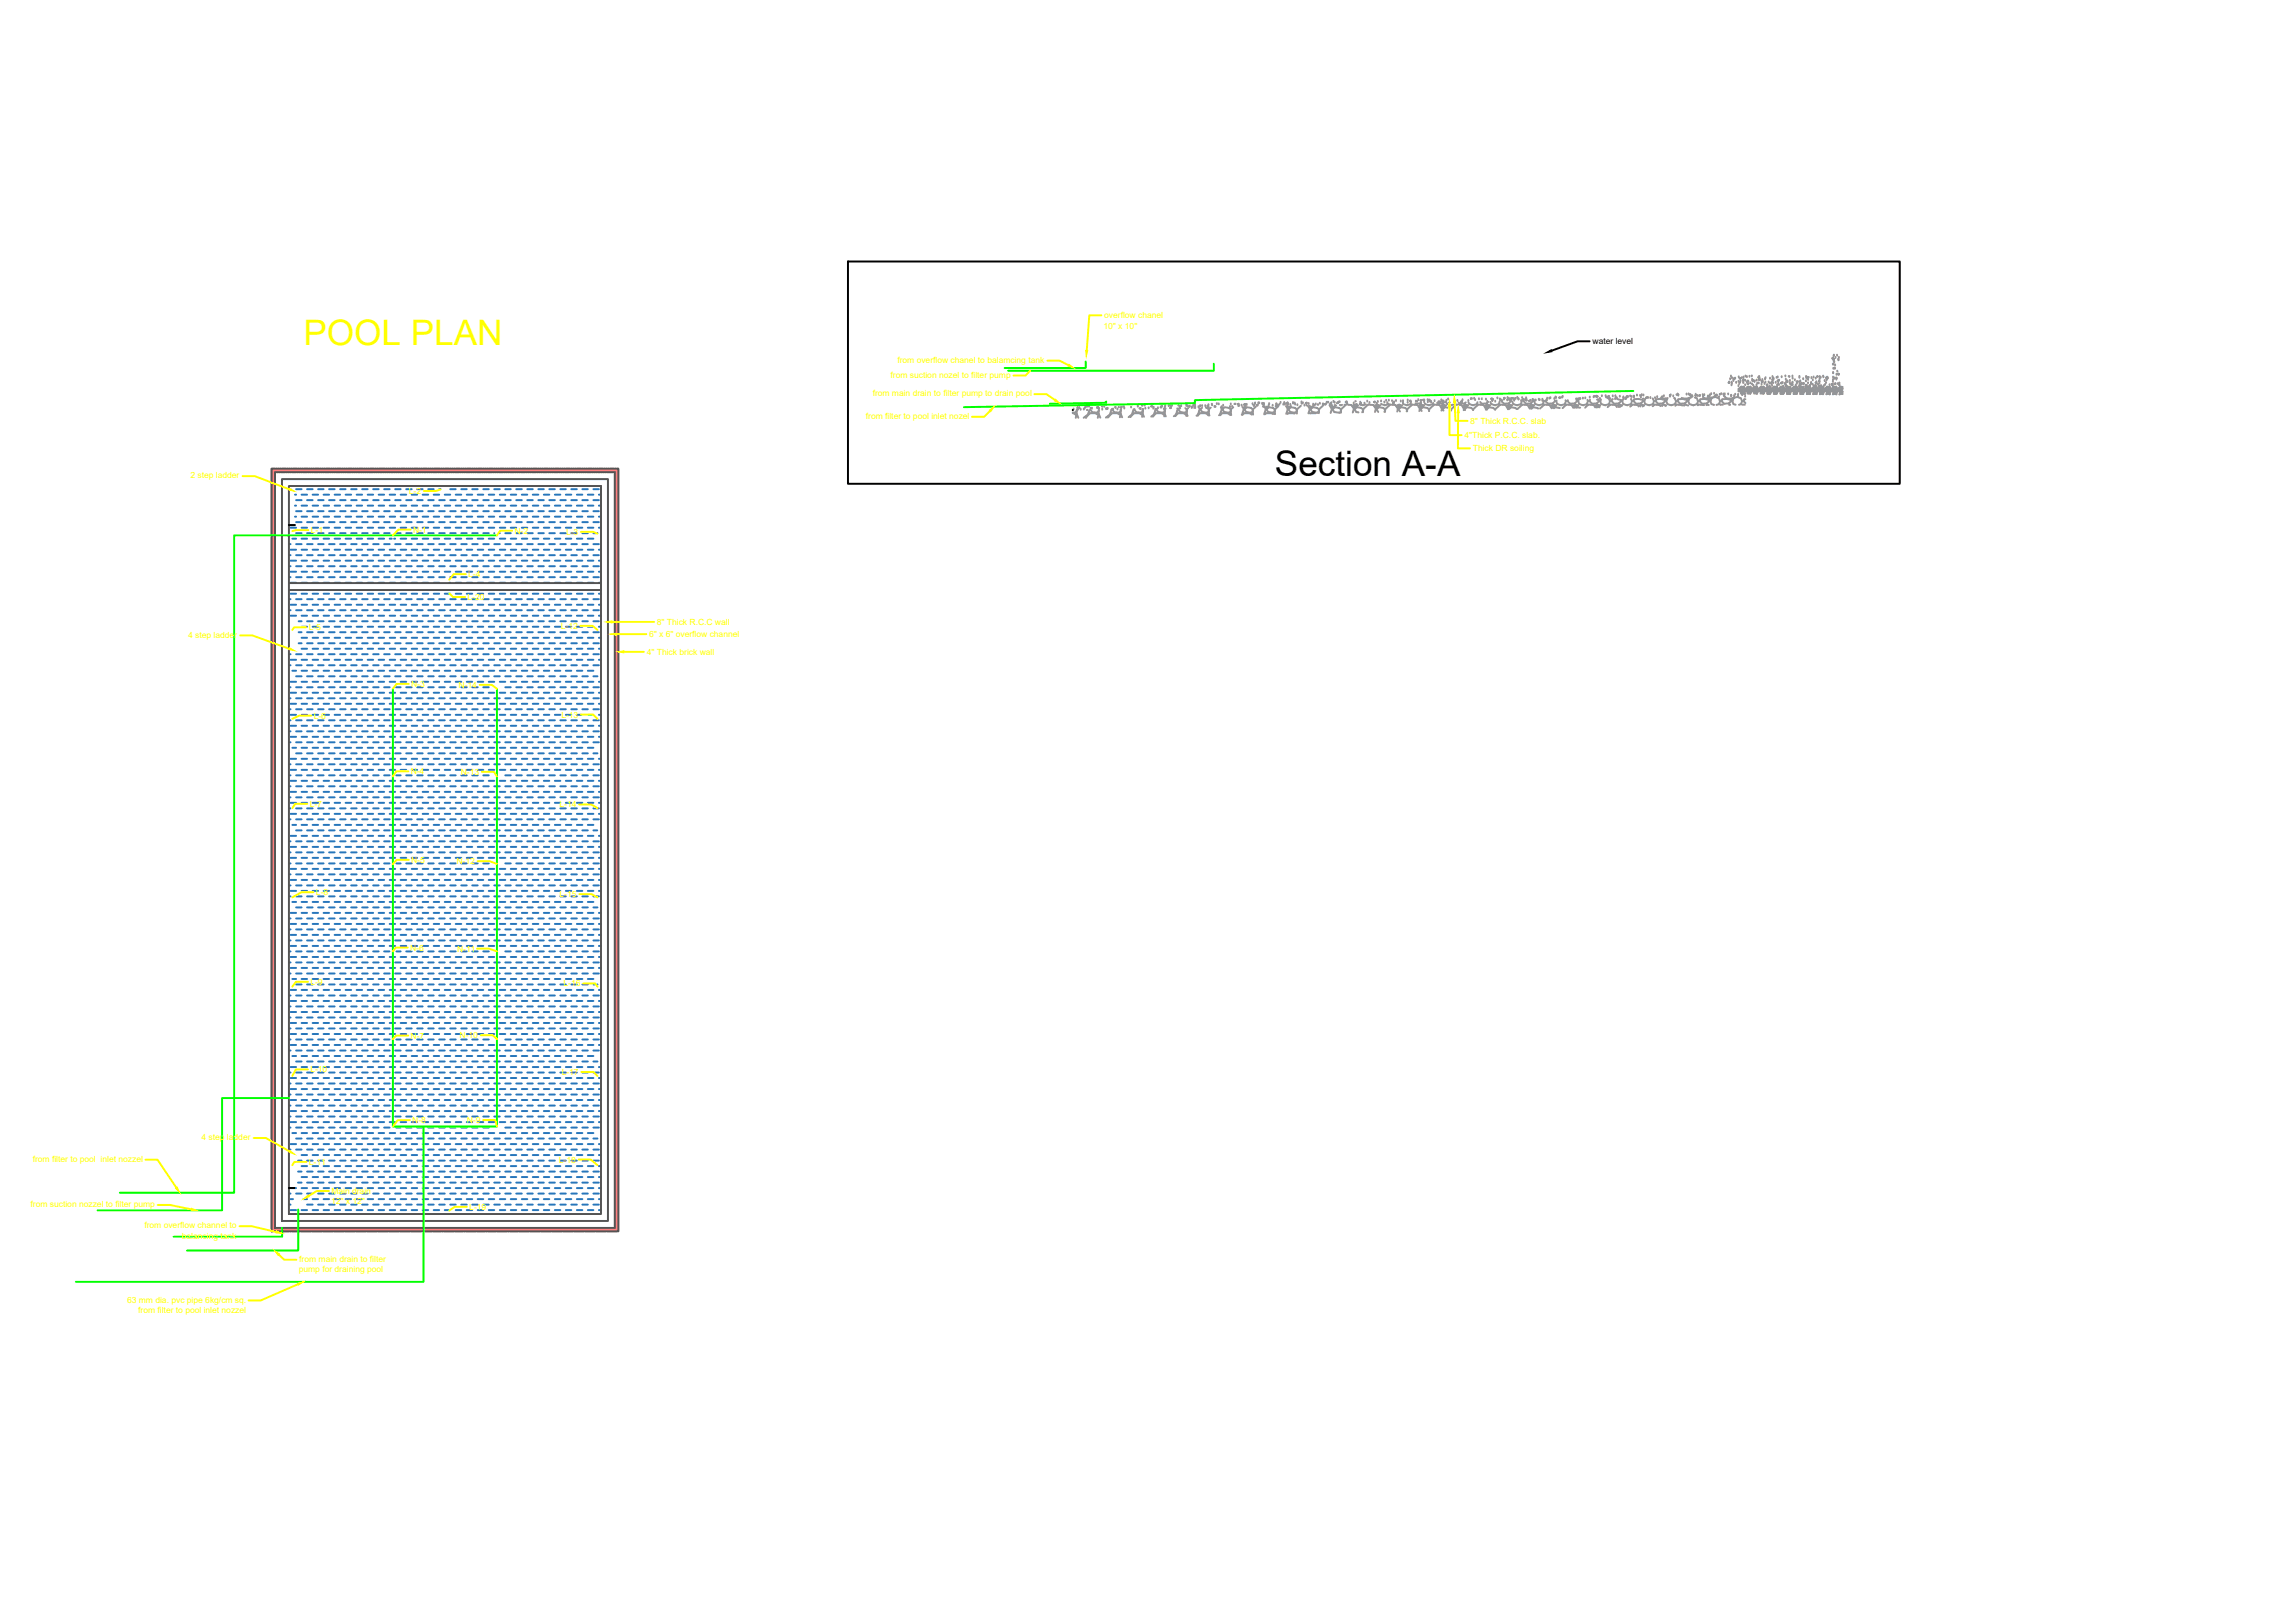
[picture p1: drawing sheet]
<svg xmlns="http://www.w3.org/2000/svg" width="297mm" height="210mm" viewBox="0 0 297 210" stroke-linecap="round" stroke-linejoin="round" font-family="sans-serif">
<defs><g id="words">
<text font-size="4.5" fill="#ff0" x="39.3" y="44.6">POOL PLAN</text>
<text font-size="4.5" x="164.9" y="61.6">Section A-A</text>
<g font-size="1.1" fill="#ff0">
<text x="142.9" y="41.2">overflow chanel</text>
<text x="116.1" y="47">from overflow chanel to balamcing tank</text>
<text x="142.8" y="42.5">10&quot; x 10&quot;</text>
<text x="112.9" y="51.3">from main drain to filter pump to drain pool</text>
<text x="115.2" y="48.9">from suction nozel to filter pump</text>
<text x="112" y="54.2">from filter to pool inlet nozel</text>
<text x="189.5" y="56.7">4&quot;Thick P.C.C. slab.</text>
<text x="190.2" y="54.9">8&quot; Thick R.C.C. slab</text>
<text x="190.5" y="58.3">Thick DR soiling</text>
<text x="24.6" y="61.9">2 step ladder</text>
<text x="52.9" y="63.9">L-2</text>
<text x="40.2" y="69">L-1</text>
<text x="53.4" y="68.9">N-1</text>
<text x="66.6" y="69.1">N-2</text>
<text x="73.2" y="69.2">L-3</text>
<text x="60.5" y="77.6">L-20</text>
<text x="60.6" y="74.7">L-4</text>
<text x="24.3" y="82.5">4 step ladder</text>
<text x="39.9" y="81.6">L-5</text>
<text x="72.6" y="81.4">L-12</text>
<text x="84" y="82.5">6&quot; x 6&quot; overflow channel</text>
<text x="85" y="80.9">8&quot; Thick R.C.C wall</text>
<text x="53.2" y="88.9">N-3</text>
<text x="59.3" y="89">N-14</text>
<text x="83.7" y="84.7">4&quot; Thick brick wall</text>
<text x="40.6" y="93">L-6</text>
<text x="72.6" y="92.9">L-13</text>
<text x="53.1" y="100.2">N-4</text>
<text x="59.6" y="100.3">N-13</text>
<text x="40.1" y="104.4">L-7</text>
<text x="72.4" y="104.5">L-14</text>
<text x="53.2" y="111.7">N-5</text>
<text x="59.1" y="111.8">N-12</text>
<text x="40.9" y="115.9">L-8</text>
<text x="72.4" y="116.1">L-15</text>
<text x="53.1" y="123">N-6</text>
<text x="59.1" y="123.2">N-11</text>
<text x="40.2" y="127.4">L-9</text>
<text x="72.9" y="127.7">L-16</text>
<text x="53.1" y="134.4">N-7</text>
<text x="59.5" y="134.4">N-10</text>
<text x="40.1" y="138.8">L-10</text>
<text x="72.7" y="139.1">L-17</text>
<text x="26.1" y="147.5">4 step ladder</text>
<text x="53.3" y="145.3">N-8</text>
<text x="60.4" y="145.3">N-9</text>
<text x="4.2" y="150.4">from filter to pool inlet nozzel</text>
<text x="40" y="150.8">L-11</text>
<text x="42.8" y="155.8">12&quot; x 12&quot;</text>
<text x="42.9" y="154.5">Main drain</text>
<text x="72.3" y="150.4">L-18</text>
<text x="4" y="156.2">from suction nozzel to filter pump</text>
<text x="18.7" y="159">from overflow channel to</text>
<text x="23.5" y="160.3">balancing tank</text>
<text x="60.7" y="156.6">L-19</text>
<text x="38.7" y="164.6">pump for draining pool</text>
<text x="38.7" y="163.3">from main drain to filter</text>
<text x="16.4" y="168.6">63 mm dia. pvc pipe 6kg/cm sq.</text>
<text x="17.9" y="169.9">from filter to pool inlet nozzel</text>
</g>
<text font-size="1.1" x="206" y="44.6">water level</text>
</g></defs>
<!-- layer: HATCH -->
<g fill="none" stroke="#2776bb" stroke-width=".25">
<path d="M37.4 63.3h.2M37.4 70.4h.2M37.4 71.8h.2M37.4 73.3h.2M37.4 74.7h.2M37.4 77.5h.2M37.4 79h.2M37.6 68.3h.7M37.6 71.1h.7M37.6 72.6h.7M37.6 74h.7M37.6 75.4h.7"/>
<path d="M37.6 76.8h.7M37.6 78.3h.7M37.6 79.7h.7M37.8 69.7h.5M38.2 64h.1M38.2 65.4h.1M38.2 66.9h.1M38.3 63.3h.7M38.3 64.7h.7M38.3 66.2h.7M38.3 67.6h.7M38.3 69h.7"/>
<path d="M38.3 70.4h.7M38.3 71.8h.7M38.3 73.3h.7M38.3 74.7h.7M38.3 77.5h.7M38.3 79h.7M39 64h.7M39 65.4h.7M39 66.9h.7M39 68.3h.7M39 69.7h.7M39 71.1h.7"/>
<path d="M39 72.6h.7M39 74h.7M39 75.4h.7M39 76.8h.7M39 78.3h.7M39 79.7h.7M39.7 63.3h.7M39.7 64.7h.7M39.7 66.2h.7M39.7 67.6h.7M39.7 69h.7M39.7 70.4h.7"/>
<path d="M39.7 71.8h.7M39.7 73.3h.7M39.7 74.7h.7M39.7 77.5h.7M39.7 79h.7M40.4 64h.8M40.4 65.4h.8M40.4 66.9h.8M40.4 68.3h.8M40.4 69.7h.8M40.4 71.1h.8M40.4 72.6h.8"/>
<path d="M40.4 74h.8M40.4 75.4h.8M40.4 76.8h.8M40.4 78.3h.8M40.4 79.7h.8M41.2 63.3h.7M41.2 64.7h.7M41.2 66.2h.7M41.2 67.6h.7M41.2 69h.7M41.2 70.4h.7M41.2 71.8h.7"/>
<path d="M41.2 73.3h.7M41.2 74.7h.7M41.2 77.5h.7M41.2 79h.7M41.9 64h.7M41.9 65.4h.7M41.9 66.9h.7M41.9 68.3h.7M41.9 69.7h.7M41.9 71.1h.7M41.9 72.6h.7M41.9 74h.7"/>
<path d="M41.9 75.4h.7M41.9 76.8h.7M41.9 78.3h.7M41.9 79.7h.7M42.6 63.3h.7M42.6 64.7h.7M42.6 66.2h.7M42.6 67.6h.7M42.6 69h.7M42.6 70.4h.7M42.6 71.8h.7M42.6 73.3h.7"/>
<path d="M42.6 74.7h.7M42.6 77.5h.7M42.6 79h.7M43.3 64h.7M43.3 65.4h.7M43.3 66.9h.7M43.3 68.3h.7M43.3 69.7h.7M43.3 71.1h.7M43.3 72.6h.7M43.3 74h.7M43.3 75.4h.7"/>
<path d="M43.3 76.8h.7M43.3 78.3h.7M43.3 79.7h.7M44 63.3h.7M44 64.7h.7M44 66.2h.7M44 67.6h.7M44 69h.7M44 70.4h.7M44 71.8h.7M44 73.3h.7M44 74.7h.7"/>
<path d="M44 77.5h.7M44 79h.7M44.7 64h.7M44.7 65.4h.7M44.7 66.9h.7M44.7 68.3h.7M44.7 69.7h.7M44.7 71.1h.7M44.7 72.6h.7M44.7 74h.7M44.7 75.4h.7M44.7 76.8h.7"/>
<path d="M44.7 78.3h.7M44.7 79.7h.7M45.4 63.3h.7M45.4 64.7h.7M45.4 66.2h.7M45.4 67.6h.7M45.4 69h.7M45.4 70.4h.7M45.4 71.8h.7M45.4 73.3h.7M45.4 74.7h.7M45.4 77.5h.7"/>
<path d="M45.4 79h.7M46.1 64h.7M46.1 65.4h.7M46.1 66.9h.7M46.1 68.3h.7M46.1 69.7h.7M46.1 71.1h.7M46.1 72.6h.7M46.1 74h.7M46.1 75.4h.7M46.1 76.8h.7M46.1 78.3h.7"/>
<path d="M46.1 79.7h.7M46.8 63.3h.8M46.8 64.7h.8M46.8 66.2h.8M46.8 67.6h.8M46.8 69h.8M46.8 70.4h.8M46.8 71.8h.8M46.8 73.3h.8M46.8 74.7h.8M46.8 77.5h.8M46.8 79h.8"/>
<path d="M47.6 64h.7M47.6 65.4h.7M47.6 66.9h.7M47.6 68.3h.7M47.6 69.7h.7M47.6 71.1h.7M47.6 72.6h.7M47.6 74h.7M47.6 75.4h.7M47.6 76.8h.7M47.6 78.3h.7M47.6 79.7h.7"/>
<path d="M48.3 63.3h.7M48.3 64.7h.7M48.3 66.2h.7M48.3 67.6h.7M48.3 69h.7M48.3 70.4h.7M48.3 71.8h.7M48.3 73.3h.7M48.3 74.7h.7M48.3 77.5h.7M48.3 79h.7M49 64h.7"/>
<path d="M49 65.4h.7M49 66.9h.7M49 68.3h.7M49 69.7h.7M49 71.1h.7M49 72.6h.7M49 74h.7M49 75.4h.7M49 76.8h.7M49 78.3h.7M49 79.7h.7M49.7 63.3h.7"/>
<path d="M49.7 64.7h.7M49.7 66.2h.7M49.7 67.6h.7M49.7 69h.7M49.7 70.4h.7M49.7 71.8h.7M49.7 73.3h.7M49.7 74.7h.7M49.7 77.5h.7M49.7 79h.7M50.4 64h.7M50.4 65.4h.7"/>
<path d="M50.4 66.9h.7M50.4 68.3h.7M50.4 69.7h.3M50.4 71.1h.7M50.4 72.6h.7M50.4 74h.7M50.4 75.4h.7M50.4 76.8h.7M50.4 78.3h.7M50.4 79.7h.7M51 69.7h.1M51.1 63.3h.7"/>
<path d="M51.1 64.7h.7M51.1 66.2h.7M51.1 67.6h.7M51.1 70.4h.7M51.1 71.8h.7M51.1 73.3h.7M51.1 74.7h.7M51.1 77.5h.7M51.1 79h.7M51.2 69h.6M51.8 64h.8M51.8 65.4h.8"/>
<path d="M51.8 66.9h.8M51.8 68.3h.8M51.8 69.7h.8M51.8 71.1h.8M51.8 72.6h.8M51.8 74h.8M51.8 75.4h.8M51.8 76.8h.8M51.8 78.3h.8M51.8 79.7h.8M52.6 63.3h.7M52.6 64.7h.7"/>
<path d="M52.6 66.2h.7M52.6 67.6h.7M52.6 69h.7M52.6 70.4h.7M52.6 71.8h.7M52.6 73.3h.7M52.6 74.7h.7M52.6 77.5h.7M52.6 79h.7M53.3 64h.7M53.3 65.4h.7M53.3 66.9h.7"/>
<path d="M53.3 68.3h.7M53.3 69.7h.7M53.3 71.1h.7M53.3 72.6h.7M53.3 74h.7M53.3 75.4h.7M53.3 76.8h.7M53.3 78.3h.7M53.3 79.7h.7M54 63.3h.7M54 64.7h.7M54 66.2h.7"/>
<path d="M54 67.6h.7M54 69h.7M54 70.4h.7M54 71.8h.7M54 73.3h.7M54 74.7h.7M54 77.5h.7M54 79h.7M54.7 64h.7M54.7 65.4h.7M54.7 66.9h.7M54.7 68.3h.7"/>
<path d="M54.7 69.7h.7M54.7 71.1h.7M54.7 72.6h.7M54.7 74h.7M54.7 75.4h.7M54.7 76.8h.7M54.7 78.3h.7M54.7 79.7h.7M55.4 63.3h.7M55.4 64.7h.7M55.4 66.2h.7M55.4 67.6h.7"/>
<path d="M55.4 69h.7M55.4 70.4h.7M55.4 71.8h.7M55.4 73.3h.7M55.4 74.7h.7M55.4 77.5h.7M55.4 79h.7M56.1 64h.7M56.1 65.4h.7M56.1 66.9h.7M56.1 68.3h.7M56.1 69.7h.7"/>
<path d="M56.1 71.1h.7M56.1 72.6h.7M56.1 74h.7M56.1 75.4h.7M56.1 76.8h.7M56.1 78.3h.7M56.1 79.7h.7M56.8 63.3h.2M56.8 64.7h.7M56.8 66.2h.7M56.8 67.6h.7M56.8 69h.7"/>
<path d="M56.8 70.4h.7M56.8 71.8h.7M56.8 73.3h.7M56.8 74.7h.7M56.8 77.5h.7M56.8 79h.7M57.5 64h.7M57.5 65.4h.7M57.5 66.9h.7M57.5 68.3h.7M57.5 69.7h.7M57.5 71.1h.7"/>
<path d="M57.5 72.6h.7M57.5 74h.7M57.5 76.8h.7M57.5 78.3h.7M57.5 79.7h.7M58.1 75.4h.1M58.2 63.3h.8M58.2 64.7h.8M58.2 66.2h.8M58.2 67.6h.8M58.2 69h.8M58.2 70.4h.8"/>
<path d="M58.2 71.8h.8M58.2 73.3h.8M58.2 74.7h.8M58.2 77.5h.8M58.2 79h.8M59 64h.7M59 65.4h.7M59 66.9h.7M59 68.3h.7M59 69.7h.7M59 71.1h.7M59 72.6h.7"/>
<path d="M59 74h.7M59 75.4h.7M59 76.8h.7M59 78.3h.7M59 79.7h.7M59.7 63.3h.7M59.7 64.7h.7M59.7 66.2h.7M59.7 67.6h.7M59.7 69h.7M59.7 70.4h.7M59.7 71.8h.7"/>
<path d="M59.7 73.3h.7M59.7 74.7h.7M59.7 77.5h.7M59.7 79h.7M60.4 64h.7M60.4 65.4h.7M60.4 66.9h.7M60.4 68.3h.7M60.4 69.7h.7M60.4 71.1h.7M60.4 72.6h.7M60.4 74h.7"/>
<path d="M60.4 75.4h.7M60.4 76.8h.7M60.4 78.3h.7M60.4 79.7h.7M61.1 63.3h.7M61.1 64.7h.7M61.1 66.2h.7M61.1 67.6h.7M61.1 69h.7M61.1 70.4h.7M61.1 71.8h.7M61.1 73.3h.7"/>
<path d="M61.1 74.7h.7M61.1 77.5h.7M61.1 79h.7M61.8 64h.7M61.8 65.4h.7M61.8 66.9h.7M61.8 68.3h.7M61.8 69.7h.7M61.8 71.1h.7M61.8 72.6h.7M61.8 74h.7M61.8 75.4h.7"/>
<path d="M61.8 76.8h.7M61.8 78.3h.7M61.8 79.7h.7M62.5 63.3h.7M62.5 64.7h.7M62.5 66.2h.7M62.5 67.6h.7M62.5 69h.7M62.5 70.4h.7M62.5 71.8h.7M62.5 73.3h.7M62.5 74.7h.7"/>
<path d="M62.5 77.5h.7M62.5 79h.7M63.2 64h.7M63.2 65.4h.7M63.2 66.9h.7M63.2 68.3h.7M63.2 69.7h.7M63.2 71.1h.7M63.2 72.6h.7M63.2 74h.7M63.2 75.4h.7M63.2 76.8h.7"/>
<path d="M63.2 78.3h.7M63.2 79.7h.7M63.9 63.3h.8M63.9 64.7h.8M63.9 66.2h.8M63.9 67.6h.8M63.9 69h.1M63.9 70.4h.8M63.9 71.8h.8M63.9 73.3h.8M63.9 74.7h.8M63.9 77.5h.8"/>
<path d="M63.9 79h.8M64.6 69h.1M64.7 64h.7M64.7 65.4h.7M64.7 66.9h.7M64.7 68.3h.7M64.7 69.7h.7M64.7 71.1h.7M64.7 72.6h.7M64.7 74h.7M64.7 75.4h.7M64.7 76.8h.7"/>
<path d="M64.7 78.3h.7M64.7 79.7h.7M65.4 63.3h.7M65.4 64.7h.7M65.4 66.2h.7M65.4 67.6h.7M65.4 69h.7M65.4 70.4h.7M65.4 71.8h.7M65.4 73.3h.7M65.4 74.7h.7M65.4 77.5h.7"/>
<path d="M65.4 79h.7M66.1 64h.7M66.1 65.4h.7M66.1 66.9h.7M66.1 68.3h.7M66.1 69.7h.7M66.1 71.1h.7M66.1 72.6h.7M66.1 74h.7M66.1 75.4h.7M66.1 76.8h.7M66.1 78.3h.7"/>
<path d="M66.1 79.7h.7M66.8 63.3h.7M66.8 64.7h.7M66.8 66.2h.7M66.8 67.6h.7M66.8 69h.7M66.8 70.4h.7M66.8 71.8h.7M66.8 73.3h.7M66.8 74.7h.7M66.8 77.5h.7M66.8 79h.7"/>
<path d="M67.5 64h.7M67.5 65.4h.7M67.5 66.9h.7M67.5 68.3h.7M67.5 69.7h.7M67.5 71.1h.7M67.5 72.6h.7M67.5 74h.7M67.5 75.4h.7M67.5 76.8h.7M67.5 78.3h.7M67.5 79.7h.7"/>
<path d="M68.2 63.3h.7M68.2 64.7h.7M68.2 66.2h.7M68.2 67.6h.7M68.2 69h.7M68.2 70.4h.7M68.2 71.8h.7M68.2 73.3h.7M68.2 74.7h.7M68.2 77.5h.7M68.2 79h.7M68.9 64h.7"/>
<path d="M68.9 65.4h.7M68.9 66.9h.7M68.9 68.3h.7M68.9 69.7h.7M68.9 71.1h.7M68.9 72.6h.7M68.9 74h.7M68.9 75.4h.7M68.9 76.8h.7M68.9 78.3h.7M68.9 79.7h.7M69.6 63.3h.8"/>
<path d="M69.6 64.7h.8M69.6 66.2h.8M69.6 67.6h.8M69.6 69h.8M69.6 70.4h.8M69.6 71.8h.8M69.6 73.3h.8M69.6 74.7h.8M69.6 77.5h.8M69.6 79h.8M70.4 64h.7M70.4 65.4h.7"/>
<path d="M70.4 66.9h.7M70.4 68.3h.7M70.4 69.7h.7M70.4 71.1h.7M70.4 72.6h.7M70.4 74h.7M70.4 75.4h.7M70.4 76.8h.7M70.4 78.3h.7M70.4 79.7h.7M71.1 63.3h.7M71.1 64.7h.7"/>
<path d="M71.1 66.2h.7M71.1 67.6h.7M71.1 69h.7M71.1 70.4h.7M71.1 71.8h.7M71.1 73.3h.7M71.1 74.7h.7M71.1 77.5h.7M71.1 79h.7M71.8 64h.7M71.8 65.4h.7M71.8 66.9h.7"/>
<path d="M71.8 68.3h.7M71.8 69.7h.7M71.8 71.1h.7M71.8 72.6h.7M71.8 74h.7M71.8 75.4h.7M71.8 76.8h.7M71.8 78.3h.7M71.8 79.7h.7M72.5 63.3h.7M72.5 64.7h.7M72.5 66.2h.7"/>
<path d="M72.5 67.6h.7M72.5 69h.7M72.5 70.4h.7M72.5 71.8h.7M72.5 73.3h.7M72.5 74.7h.7M72.5 77.5h.7M72.5 79h.7M73.2 64h.7M73.2 65.4h.7M73.2 66.9h.7M73.2 68.3h.7"/>
<path d="M73.2 69.7h.7M73.2 71.1h.7M73.2 72.6h.7M73.2 74h.7M73.2 75.4h.7M73.2 76.8h.7M73.2 78.3h.7M73.2 79.7h.7M73.9 63.3h.7M73.9 64.7h.7M73.9 66.2h.7M73.9 67.6h.7"/>
<path d="M73.9 69h.7M73.9 70.4h.7M73.9 71.8h.7M73.9 73.3h.7M73.9 74.7h.7M73.9 77.5h.7M73.9 79h.7M74.6 64h.7M74.6 65.4h.7M74.6 66.9h.7M74.6 68.3h.7M74.6 69.7h.7"/>
<path d="M74.6 71.1h.7M74.6 72.6h.7M74.6 74h.7M74.6 75.4h.7M74.6 76.8h.7M74.6 78.3h.7M74.6 79.7h.7M75.3 63.3h.7M75.3 64.7h.7M75.3 66.2h.7M75.3 67.6h.7M75.3 69h.7"/>
<path d="M75.3 70.4h.7M75.3 71.8h.7M75.3 73.3h.7M75.3 74.7h.7M75.3 77.5h.7M75.3 79h.7M76 64h.8M76 65.4h.8M76 66.9h.8M76 68.3h.8M76 69.7h.8M76 71.1h.8"/>
<path d="M76 72.6h.8M76 74h.8M76 75.4h.8M76 76.8h.8M76 78.3h.8M76 79.7h.8M76.8 63.3h.7M76.8 64.7h.7M76.8 66.2h.7M76.8 67.6h.7M76.8 69h.5M76.8 70.4h.7"/>
<path d="M76.8 71.8h.7M76.8 73.3h.7M76.8 74.7h.7M76.8 77.5h.7M76.8 79h.7M77.5 64h.3M77.5 65.4h.3M77.5 66.9h.3M77.5 68.3h.3M77.5 71.1h.3M77.5 72.6h.3M77.5 74h.3"/>
<path d="M77.5 75.4h.3M77.5 76.8h.3M77.5 78.3h.3M77.5 79.7h.3M37.4 84.7h.2M37.4 86.1h.2M37.4 88.9h.2M37.4 90.4h.2M37.4 91.8h.2M37.4 93.2h.2M37.4 94.6h.2M37.4 96.1h.2"/>
<path d="M37.4 98.9h.2M37.6 85.4h.7M37.6 88.2h.7M37.6 89.6h.7M37.6 91.1h.7M37.6 92.5h.7M37.6 93.9h.7M37.6 95.4h.7M37.6 98.2h.7M37.6 99.6h.7M37.8 86.8h.5M37.8 96.8h.5"/>
<path d="M38.3 84.7h.7M38.3 86.1h.7M38.3 87.5h.7M38.3 88.9h.7M38.3 90.4h.7M38.3 91.8h.7M38.3 93.2h.7M38.3 94.6h.7M38.3 96.1h.7M38.3 97.5h.7M38.3 98.9h.7M38.6 80.4h.4"/>
<path d="M38.6 81.8h.4M38.6 83.2h.4M39 81.1h.7M39 82.5h.7M39 84h.7M39 85.4h.7M39 86.8h.7M39 88.2h.7M39 89.6h.7M39 91.1h.7M39 92.5h.7M39 93.9h.7"/>
<path d="M39 95.4h.7M39 96.8h.7M39 98.2h.7M39 99.6h.7M39.7 80.4h.7M39.7 81.8h.7M39.7 83.2h.7M39.7 84.7h.7M39.7 86.1h.7M39.7 87.5h.7M39.7 88.9h.7M39.7 90.4h.7"/>
<path d="M39.7 91.8h.7M39.7 93.2h.7M39.7 94.6h.7M39.7 96.1h.7M39.7 97.5h.7M39.7 98.9h.7M40.4 81.1h.8M40.4 82.5h.8M40.4 84h.8M40.4 85.4h.8M40.4 86.8h.8M40.4 88.2h.8"/>
<path d="M40.4 89.6h.8M40.4 91.1h.8M40.4 92.5h.8M40.4 93.9h.8M40.4 95.4h.8M40.4 96.8h.8M40.4 98.2h.8M40.4 99.6h.8M41.2 80.4h.7M41.2 81.8h.7M41.2 83.2h.7M41.2 84.7h.7"/>
<path d="M41.2 86.1h.7M41.2 87.5h.7M41.2 88.9h.7M41.2 90.4h.7M41.2 91.8h.7M41.2 93.2h.7M41.2 94.6h.7M41.2 96.1h.7M41.2 97.5h.7M41.2 98.9h.7M41.9 81.1h.7M41.9 82.5h.7"/>
<path d="M41.9 84h.7M41.9 85.4h.7M41.9 86.8h.7M41.9 88.2h.7M41.9 89.6h.7M41.9 91.1h.7M41.9 92.5h.7M41.9 93.9h.7M41.9 95.4h.7M41.9 96.8h.7M41.9 98.2h.7M41.9 99.6h.7"/>
<path d="M42.6 80.4h.7M42.6 81.8h.7M42.6 83.2h.7M42.6 84.7h.7M42.6 86.1h.7M42.6 87.5h.7M42.6 88.9h.7M42.6 90.4h.7M42.6 91.8h.7M42.6 93.2h.7M42.6 94.6h.7M42.6 96.1h.7"/>
<path d="M42.6 97.5h.7M42.6 98.9h.7M43.3 81.1h.7M43.3 82.5h.7M43.3 84h.7M43.3 85.4h.7M43.3 86.8h.7M43.3 88.2h.7M43.3 89.6h.7M43.3 91.1h.7M43.3 92.5h.7M43.3 93.9h.7"/>
<path d="M43.3 95.4h.7M43.3 96.8h.7M43.3 98.2h.7M43.3 99.6h.7M44 80.4h.7M44 81.8h.7M44 83.2h.7M44 84.7h.7M44 86.1h.7M44 87.5h.7M44 88.9h.7M44 90.4h.7"/>
<path d="M44 91.8h.7M44 93.2h.7M44 94.6h.7M44 96.1h.7M44 97.5h.7M44 98.9h.7M44.7 81.1h.7M44.7 82.5h.7M44.7 84h.7M44.7 85.4h.7M44.7 86.8h.7M44.7 88.2h.7"/>
<path d="M44.7 89.6h.7M44.7 91.1h.7M44.7 92.5h.7M44.7 93.9h.7M44.7 95.4h.7M44.7 96.8h.7M44.7 98.2h.7M44.7 99.6h.7M45.4 80.4h.7M45.4 81.8h.7M45.4 83.2h.7M45.4 84.7h.7"/>
<path d="M45.4 86.1h.7M45.4 87.5h.7M45.4 88.9h.7M45.4 90.4h.7M45.4 91.8h.7M45.4 93.2h.7M45.4 94.6h.7M45.4 96.1h.7M45.4 97.5h.7M45.4 98.9h.7M46.1 81.1h.7M46.1 82.5h.7"/>
<path d="M46.1 84h.7M46.1 85.4h.7M46.1 86.8h.7M46.1 88.2h.7M46.1 89.6h.7M46.1 91.1h.7M46.1 92.5h.7M46.1 93.9h.7M46.1 95.4h.7M46.1 96.8h.7M46.1 98.2h.7M46.1 99.6h.7"/>
<path d="M46.8 80.4h.8M46.8 81.8h.8M46.8 83.2h.8M46.8 84.7h.8M46.8 86.1h.8M46.8 87.5h.8M46.8 88.9h.8M46.8 90.4h.8M46.8 91.8h.8M46.8 93.2h.8M46.8 94.6h.8M46.8 96.1h.8"/>
<path d="M46.8 97.5h.8M46.8 98.9h.8M47.6 81.1h.7M47.6 82.5h.7M47.6 84h.7M47.6 85.4h.7M47.6 86.8h.7M47.6 88.2h.7M47.6 89.6h.7M47.6 91.1h.7M47.6 92.5h.7M47.6 93.9h.7"/>
<path d="M47.6 95.4h.7M47.6 96.8h.7M47.6 98.2h.7M47.6 99.6h.7M48.3 80.4h.7M48.3 81.8h.7M48.3 83.2h.7M48.3 84.7h.7M48.3 86.1h.7M48.3 87.5h.7M48.3 88.9h.7M48.3 90.4h.7"/>
<path d="M48.3 91.8h.7M48.3 93.2h.7M48.3 94.6h.7M48.3 96.1h.7M48.3 97.5h.7M48.3 98.9h.7M49 81.1h.7M49 82.5h.7M49 84h.7M49 85.4h.7M49 86.8h.7M49 88.2h.7"/>
<path d="M49 89.6h.7M49 91.1h.7M49 92.5h.7M49 93.9h.7M49 95.4h.7M49 96.8h.7M49 98.2h.7M49 99.6h.7M49.7 80.4h.7M49.7 81.8h.7M49.7 83.2h.7M49.7 84.7h.7"/>
<path d="M49.7 86.1h.7M49.7 87.5h.7M49.7 88.9h.7M49.7 90.4h.7M49.7 91.8h.7M49.7 93.2h.7M49.7 94.6h.7M49.7 96.1h.7M49.7 97.5h.7M49.7 98.9h.7M50.4 81.1h.7M50.4 82.5h.7"/>
<path d="M50.4 84h.7M50.4 85.4h.7M50.4 86.8h.7M50.4 88.2h.7M50.4 89.6h.7M50.4 91.1h.7M50.4 92.5h.7M50.4 93.9h.7M50.4 95.4h.7M50.4 96.8h.7M50.4 98.2h.7M50.4 99.6h.7"/>
<path d="M51.1 80.4h.7M51.1 81.8h.7M51.1 83.2h.7M51.1 84.7h.7M51.1 86.1h.7M51.1 87.5h.7M51.1 90.4h.7M51.1 91.8h.7M51.1 93.2h.7M51.1 94.6h.7M51.1 96.1h.7M51.1 97.5h.7"/>
<path d="M51.1 98.9h.7M51.2 88.9h.6M51.8 81.1h.8M51.8 82.5h.8M51.8 84h.8M51.8 85.4h.8M51.8 86.8h.8M51.8 88.2h.8M51.8 89.6h.8M51.8 91.1h.8M51.8 92.5h.8M51.8 93.9h.8"/>
<path d="M51.8 95.4h.8M51.8 96.8h.8M51.8 98.2h.8M51.8 99.6h.8M52.6 80.4h.7M52.6 81.8h.7M52.6 83.2h.7M52.6 84.7h.7M52.6 86.1h.7M52.6 87.5h.7M52.6 88.9h.7M52.6 90.4h.7"/>
<path d="M52.6 91.8h.7M52.6 93.2h.7M52.6 94.6h.7M52.6 96.1h.7M52.6 97.5h.7M52.6 98.9h.7M53.3 81.1h.7M53.3 82.5h.7M53.3 84h.7M53.3 85.4h.7M53.3 86.8h.7M53.3 88.2h.7"/>
<path d="M53.3 89.6h.7M53.3 91.1h.7M53.3 92.5h.7M53.3 93.9h.7M53.3 95.4h.7M53.3 96.8h.7M53.3 98.2h.7M53.3 99.6h.7M54 80.4h.7M54 81.8h.7M54 83.2h.7M54 84.7h.7"/>
<path d="M54 86.1h.7M54 87.5h.7M54 88.9h.7M54 90.4h.7M54 91.8h.7M54 93.2h.7M54 94.6h.7M54 96.1h.7M54 97.5h.7M54 98.9h.7M54.7 81.1h.7M54.7 82.5h.7"/>
<path d="M54.7 84h.7M54.7 85.4h.7M54.7 86.8h.7M54.7 88.2h.7M54.7 89.6h.7M54.7 91.1h.7M54.7 92.5h.7M54.7 93.9h.7M54.7 95.4h.7M54.7 96.8h.7M54.7 98.2h.7M54.7 99.6h.7"/>
<path d="M55.4 80.4h.7M55.4 81.8h.7M55.4 83.2h.7M55.4 84.7h.7M55.4 86.1h.7M55.4 87.5h.7M55.4 88.9h.7M55.4 90.4h.7M55.4 91.8h.7M55.4 93.2h.7M55.4 94.6h.7M55.4 96.1h.7"/>
<path d="M55.4 97.5h.7M55.4 98.9h.7M56.1 81.1h.7M56.1 82.5h.7M56.1 84h.7M56.1 85.4h.7M56.1 86.8h.7M56.1 88.2h.7M56.1 89.6h.7M56.1 91.1h.7M56.1 92.5h.7M56.1 93.9h.7"/>
<path d="M56.1 95.4h.7M56.1 96.8h.7M56.1 98.2h.7M56.1 99.6h.7M56.8 80.4h.7M56.8 81.8h.7M56.8 83.2h.7M56.8 84.7h.7M56.8 86.1h.7M56.8 87.5h.7M56.8 88.9h.7M56.8 90.4h.7"/>
<path d="M56.8 91.8h.7M56.8 93.2h.7M56.8 94.6h.7M56.8 96.1h.7M56.8 97.5h.7M56.8 98.9h.7M57.5 81.1h.7M57.5 82.5h.7M57.5 84h.7M57.5 85.4h.7M57.5 86.8h.7M57.5 88.2h.7"/>
<path d="M57.5 89.6h.7M57.5 91.1h.7M57.5 92.5h.7M57.5 93.9h.7M57.5 95.4h.7M57.5 96.8h.7M57.5 98.2h.7M57.5 99.6h.7M58.2 80.4h.8M58.2 81.8h.8M58.2 83.2h.8M58.2 84.7h.8"/>
<path d="M58.2 86.1h.8M58.2 87.5h.8M58.2 88.9h.8M58.2 90.4h.8M58.2 91.8h.8M58.2 93.2h.8M58.2 94.6h.8M58.2 96.1h.8M58.2 97.5h.8M58.2 98.9h.8M59 81.1h.7M59 82.5h.7"/>
<path d="M59 84h.7M59 85.4h.7M59 86.8h.7M59 88.2h.7M59 89.6h.7M59 91.1h.7M59 92.5h.7M59 93.9h.7M59 95.4h.7M59 96.8h.7M59 98.2h.7M59 99.6h.7"/>
<path d="M59.7 80.4h.7M59.7 81.8h.7M59.7 83.2h.7M59.7 84.7h.7M59.7 86.1h.7M59.7 87.5h.7M59.7 88.9h.7M59.7 90.4h.7M59.7 91.8h.7M59.7 93.2h.7M59.7 94.6h.7M59.7 96.1h.7"/>
<path d="M59.7 97.5h.7M59.7 98.9h.7M60.4 81.1h.7M60.4 82.5h.7M60.4 84h.7M60.4 85.4h.7M60.4 86.8h.7M60.4 88.2h.7M60.4 89.6h.7M60.4 91.1h.7M60.4 92.5h.7M60.4 93.9h.7"/>
<path d="M60.4 95.4h.7M60.4 96.8h.7M60.4 98.2h.7M60.4 99.6h.7M61.1 80.4h.7M61.1 81.8h.7M61.1 83.2h.7M61.1 84.7h.7M61.1 86.1h.7M61.1 87.5h.7M61.1 88.9h.7M61.1 90.4h.7"/>
<path d="M61.1 91.8h.7M61.1 93.2h.7M61.1 94.6h.7M61.1 96.1h.7M61.1 97.5h.7M61.1 98.9h.7M61.8 81.1h.7M61.8 82.5h.7M61.8 84h.7M61.8 85.4h.7M61.8 86.8h.7M61.8 88.2h.7"/>
<path d="M61.8 89.6h.7M61.8 91.1h.7M61.8 92.5h.7M61.8 93.9h.7M61.8 95.4h.7M61.8 96.8h.7M61.8 98.2h.7M61.8 99.6h.7M62.5 80.4h.7M62.5 81.8h.7M62.5 83.2h.7M62.5 84.7h.7"/>
<path d="M62.5 86.1h.7M62.5 87.5h.7M62.5 88.9h.7M62.5 90.4h.7M62.5 91.8h.7M62.5 93.2h.7M62.5 94.6h.7M62.5 96.1h.7M62.5 97.5h.7M62.5 98.9h.7M63.2 81.1h.7M63.2 82.5h.7"/>
<path d="M63.2 84h.7M63.2 85.4h.7M63.2 86.8h.7M63.2 88.2h.7M63.2 89.6h.7M63.2 91.1h.7M63.2 92.5h.7M63.2 93.9h.7M63.2 95.4h.7M63.2 96.8h.7M63.2 98.2h.7M63.2 99.6h.7"/>
<path d="M63.9 80.4h.8M63.9 81.8h.8M63.9 83.2h.8M63.9 84.7h.8M63.9 86.1h.8M63.9 87.5h.8M63.9 90.4h.8M63.9 91.8h.8M63.9 93.2h.8M63.9 94.6h.8M63.9 96.1h.8M63.9 97.5h.8"/>
<path d="M63.9 98.9h.8M64.7 81.1h.7M64.7 82.5h.7M64.7 84h.7M64.7 85.4h.7M64.7 86.8h.7M64.7 88.2h.7M64.7 89.6h.7M64.7 91.1h.7M64.7 92.5h.7M64.7 93.9h.7M64.7 95.4h.7"/>
<path d="M64.7 96.8h.7M64.7 98.2h.7M64.7 99.6h.7M65.4 80.4h.7M65.4 81.8h.7M65.4 83.2h.7M65.4 84.7h.7M65.4 86.1h.7M65.4 87.5h.7M65.4 88.9h.7M65.4 90.4h.7M65.4 91.8h.7"/>
<path d="M65.4 93.2h.7M65.4 94.6h.7M65.4 96.1h.7M65.4 97.5h.7M65.4 98.9h.7M66.1 81.1h.7M66.1 82.5h.7M66.1 84h.7M66.1 85.4h.7M66.1 86.8h.7M66.1 88.2h.7M66.1 89.6h.7"/>
<path d="M66.1 91.1h.7M66.1 92.5h.7M66.1 93.9h.7M66.1 95.4h.7M66.1 96.8h.7M66.1 98.2h.7M66.1 99.6h.7M66.8 80.4h.7M66.8 81.8h.7M66.8 83.2h.7M66.8 84.7h.7M66.8 86.1h.7"/>
<path d="M66.8 87.5h.7M66.8 88.9h.7M66.8 90.4h.7M66.8 91.8h.7M66.8 93.2h.7M66.8 94.6h.7M66.8 96.1h.7M66.8 97.5h.7M66.8 98.9h.7M67.5 81.1h.7M67.5 82.5h.7M67.5 84h.7"/>
<path d="M67.5 85.4h.7M67.5 86.8h.7M67.5 88.2h.7M67.5 89.6h.7M67.5 91.1h.7M67.5 92.5h.7M67.5 93.9h.7M67.5 95.4h.7M67.5 96.8h.7M67.5 98.2h.7M67.5 99.6h.7M68.2 80.4h.7"/>
<path d="M68.2 81.8h.7M68.2 83.2h.7M68.2 84.7h.7M68.2 86.1h.7M68.2 87.5h.7M68.2 88.9h.7M68.2 90.4h.7M68.2 91.8h.7M68.2 93.2h.7M68.2 94.6h.7M68.2 96.1h.7M68.2 97.5h.7"/>
<path d="M68.2 98.9h.7M68.9 81.1h.7M68.9 82.5h.7M68.9 84h.7M68.9 85.4h.7M68.9 86.8h.7M68.9 88.2h.7M68.9 89.6h.7M68.9 91.1h.7M68.9 92.5h.7M68.9 93.9h.7M68.9 95.4h.7"/>
<path d="M68.9 96.8h.7M68.9 98.2h.7M68.9 99.6h.7M69.6 80.4h.8M69.6 81.8h.8M69.6 83.2h.8M69.6 84.7h.8M69.6 86.1h.8M69.6 87.5h.8M69.6 88.9h.8M69.6 90.4h.8M69.6 91.8h.8"/>
<path d="M69.6 93.2h.8M69.6 94.6h.8M69.6 96.1h.8M69.6 97.5h.8M69.6 98.9h.8M70.4 81.1h.7M70.4 82.5h.7M70.4 84h.7M70.4 85.4h.7M70.4 86.8h.7M70.4 88.2h.7M70.4 89.6h.7"/>
<path d="M70.4 91.1h.7M70.4 92.5h.7M70.4 93.9h.7M70.4 95.4h.7M70.4 96.8h.7M70.4 98.2h.7M70.4 99.6h.7M71.1 80.4h.7M71.1 81.8h.7M71.1 83.2h.7M71.1 84.7h.7M71.1 86.1h.7"/>
<path d="M71.1 87.5h.7M71.1 88.9h.7M71.1 90.4h.7M71.1 91.8h.7M71.1 93.2h.7M71.1 94.6h.7M71.1 96.1h.7M71.1 97.5h.7M71.1 98.9h.7M71.8 81.1h.7M71.8 82.5h.7M71.8 84h.7"/>
<path d="M71.8 85.4h.7M71.8 86.8h.7M71.8 88.2h.7M71.8 89.6h.7M71.8 91.1h.7M71.8 92.5h.7M71.8 93.9h.7M71.8 95.4h.7M71.8 96.8h.7M71.8 98.2h.7M71.8 99.6h.7M72.5 80.4h.7"/>
<path d="M72.5 81.8h.7M72.5 83.2h.7M72.5 84.7h.7M72.5 86.1h.7M72.5 87.5h.7M72.5 88.9h.7M72.5 90.4h.7M72.5 91.8h.7M72.5 93.2h.7M72.5 94.6h.7M72.5 96.1h.7M72.5 97.5h.7"/>
<path d="M72.5 98.9h.7M73.2 81.1h.7M73.2 82.5h.7M73.2 84h.7M73.2 85.4h.7M73.2 86.8h.7M73.2 88.2h.7M73.2 89.6h.7M73.2 91.1h.7M73.2 92.5h.7M73.2 93.9h.7M73.2 95.4h.7"/>
<path d="M73.2 96.8h.7M73.2 98.2h.7M73.2 99.6h.7M73.9 80.4h.7M73.9 81.8h.7M73.9 83.2h.7M73.9 84.7h.7M73.9 86.1h.7M73.9 87.5h.7M73.9 88.9h.7M73.9 90.4h.7M73.9 91.8h.7"/>
<path d="M73.9 93.2h.7M73.9 94.6h.7M73.9 96.1h.7M73.9 97.5h.7M73.9 98.9h.7M74.6 81.1h.7M74.6 82.5h.7M74.6 84h.7M74.6 85.4h.7M74.6 86.8h.7M74.6 88.2h.7M74.6 89.6h.7"/>
<path d="M74.6 91.1h.7M74.6 92.5h.7M74.6 93.9h.7M74.6 95.4h.7M74.6 96.8h.7M74.6 98.2h.7M74.6 99.6h.7M75.3 80.4h.7M75.3 81.8h.7M75.3 83.2h.7M75.3 84.7h.7M75.3 86.1h.7"/>
<path d="M75.3 87.5h.7M75.3 88.9h.7M75.3 90.4h.7M75.3 91.8h.7M75.3 93.2h.7M75.3 94.6h.7M75.3 96.1h.7M75.3 97.5h.7M75.3 98.9h.7M76 81.1h.8M76 82.5h.8M76 84h.8"/>
<path d="M76 85.4h.8M76 86.8h.8M76 88.2h.8M76 89.6h.8M76 91.1h.8M76 92.5h.8M76 93.9h.8M76 95.4h.8M76 96.8h.8M76 98.2h.8M76 99.6h.8M76.8 80.4h.7"/>
<path d="M76.8 81.8h.7M76.8 83.2h.7M76.8 84.7h.7M76.8 86.1h.7M76.8 87.5h.5M76.8 88.9h.7M76.8 90.4h.7M76.8 91.8h.7M76.8 93.2h.7M76.8 94.6h.7M76.8 96.1h.7M76.8 97.5h.5"/>
<path d="M76.8 98.9h.7M77.5 81.1h.3M77.5 82.5h.3M77.5 84h.3M77.5 85.4h.3M77.5 88.2h.3M77.5 89.6h.3M77.5 91.1h.3M77.5 92.5h.3M77.5 93.9h.3M77.5 95.4h.3M77.5 98.2h.3"/>
<path d="M77.5 99.6h.3M37.4 100.3h.2M37.4 101.8h.2M37.4 103.2h.2M37.4 104.6h.2M37.4 106h.2M37.4 108.9h.2M37.4 110.3h.2M37.4 111.7h.2M37.4 113.2h.2M37.4 114.6h.2M37.4 116h.2"/>
<path d="M37.4 118.9h.2M37.6 101h.7M37.6 102.5h.7M37.6 103.9h.7M37.6 105.3h.7M37.6 108.2h.7M37.6 109.6h.7M37.6 111h.7M37.6 112.4h.7M37.6 113.9h.7M37.6 115.3h.7M37.6 118.1h.7"/>
<path d="M37.6 119.6h.7M37.8 106.8h.5M37.8 116.7h.5M38.3 100.3h.7M38.3 101.8h.7M38.3 103.2h.7M38.3 104.6h.7M38.3 106h.7M38.3 107.5h.7M38.3 108.9h.7M38.3 110.3h.7M38.3 111.7h.7"/>
<path d="M38.3 113.2h.7M38.3 114.6h.7M38.3 116h.7M38.3 117.4h.7M38.3 118.9h.7M39 101h.7M39 102.5h.7M39 103.9h.7M39 105.3h.7M39 106.8h.7M39 108.2h.7M39 109.6h.7"/>
<path d="M39 111h.7M39 112.4h.7M39 113.9h.7M39 115.3h.7M39 116.7h.7M39 118.1h.7M39 119.6h.7M39.7 100.3h.7M39.7 101.8h.7M39.7 103.2h.7M39.7 104.6h.7M39.7 106h.7"/>
<path d="M39.7 107.5h.7M39.7 108.9h.7M39.7 110.3h.7M39.7 111.7h.7M39.7 113.2h.7M39.7 114.6h.7M39.7 116h.7M39.7 117.4h.7M39.7 118.9h.7M40.4 101h.8M40.4 102.5h.8M40.4 103.9h.8"/>
<path d="M40.4 105.3h.8M40.4 106.8h.8M40.4 108.2h.8M40.4 109.6h.8M40.4 111h.8M40.4 112.4h.8M40.4 113.9h.8M40.4 115.3h.8M40.4 116.7h.8M40.4 118.1h.8M40.4 119.6h.8M41.2 100.3h.7"/>
<path d="M41.2 101.8h.7M41.2 103.2h.7M41.2 104.6h.7M41.2 106h.7M41.2 107.5h.7M41.2 108.9h.7M41.2 110.3h.7M41.2 111.7h.7M41.2 113.2h.7M41.2 114.6h.7M41.2 116h.7M41.2 117.4h.7"/>
<path d="M41.2 118.9h.7M41.9 101h.7M41.9 102.5h.7M41.9 103.9h.7M41.9 105.3h.7M41.9 106.8h.7M41.9 108.2h.7M41.9 109.6h.7M41.9 111h.7M41.9 112.4h.7M41.9 113.9h.7M41.9 115.3h.7"/>
<path d="M41.9 116.7h.7M41.9 118.1h.7M41.9 119.6h.7M42.6 100.3h.7M42.6 101.8h.7M42.6 103.2h.7M42.6 104.6h.7M42.6 106h.7M42.6 107.5h.7M42.6 108.9h.7M42.6 110.3h.7M42.6 111.7h.7"/>
<path d="M42.6 113.2h.7M42.6 114.6h.7M42.6 116h.7M42.6 117.4h.7M42.6 118.9h.7M43.3 101h.7M43.3 102.5h.7M43.3 103.9h.7M43.3 105.3h.7M43.3 106.8h.7M43.3 108.2h.7M43.3 109.6h.7"/>
<path d="M43.3 111h.7M43.3 112.4h.7M43.3 113.9h.7M43.3 115.3h.7M43.3 116.7h.7M43.3 118.1h.7M43.3 119.6h.7M44 100.3h.7M44 101.8h.7M44 103.2h.7M44 104.6h.7M44 106h.7"/>
<path d="M44 107.5h.7M44 108.9h.7M44 110.3h.7M44 111.7h.7M44 113.2h.7M44 114.6h.7M44 116h.7M44 117.4h.7M44 118.9h.7M44.7 101h.7M44.7 102.5h.7M44.7 103.9h.7"/>
<path d="M44.7 105.3h.7M44.7 106.8h.7M44.7 108.2h.7M44.7 109.6h.7M44.7 111h.7M44.7 112.4h.7M44.7 113.9h.7M44.7 115.3h.7M44.7 116.7h.7M44.7 118.1h.7M44.7 119.6h.7M45.4 100.3h.7"/>
<path d="M45.4 101.8h.7M45.4 103.2h.7M45.4 104.6h.7M45.4 106h.7M45.4 107.5h.7M45.4 108.9h.7M45.4 110.3h.7M45.4 111.7h.7M45.4 113.2h.7M45.4 114.6h.7M45.4 116h.7M45.4 117.4h.7"/>
<path d="M45.4 118.9h.7M46.1 101h.7M46.1 102.5h.7M46.1 103.9h.7M46.1 105.3h.7M46.1 106.8h.7M46.1 108.2h.7M46.1 109.6h.7M46.1 111h.7M46.1 112.4h.7M46.1 113.9h.7M46.1 115.3h.7"/>
<path d="M46.1 116.7h.7M46.1 118.1h.7M46.1 119.6h.7M46.8 100.3h.8M46.8 101.8h.8M46.8 103.2h.8M46.8 104.6h.8M46.8 106h.8M46.8 107.5h.8M46.8 108.9h.8M46.8 110.3h.8M46.8 111.7h.8"/>
<path d="M46.8 113.2h.8M46.8 114.6h.8M46.8 116h.8M46.8 117.4h.8M46.8 118.9h.8M47.6 101h.7M47.6 102.5h.7M47.6 103.9h.7M47.6 105.3h.7M47.6 106.8h.7M47.6 108.2h.7M47.6 109.6h.7"/>
<path d="M47.6 111h.7M47.6 112.4h.7M47.6 113.9h.7M47.6 115.3h.7M47.6 116.7h.7M47.6 118.1h.7M47.6 119.6h.7M48.3 100.3h.7M48.3 101.8h.7M48.3 103.2h.7M48.3 104.6h.7M48.3 106h.7"/>
<path d="M48.3 107.5h.7M48.3 108.9h.7M48.3 110.3h.7M48.3 111.7h.7M48.3 113.2h.7M48.3 114.6h.7M48.3 116h.7M48.3 117.4h.7M48.3 118.9h.7M49 101h.7M49 102.5h.7M49 103.9h.7"/>
<path d="M49 105.3h.7M49 106.8h.7M49 108.2h.7M49 109.6h.7M49 111h.7M49 112.4h.7M49 113.9h.7M49 115.3h.7M49 116.7h.7M49 118.1h.7M49 119.6h.7M49.7 100.3h.7"/>
<path d="M49.7 101.8h.7M49.7 103.2h.7M49.7 104.6h.7M49.7 106h.7M49.7 107.5h.7M49.7 108.9h.7M49.7 110.3h.7M49.7 111.7h.7M49.7 113.2h.7M49.7 114.6h.7M49.7 116h.7M49.7 117.4h.7"/>
<path d="M49.7 118.9h.7M50.4 101h.7M50.4 102.5h.7M50.4 103.9h.7M50.4 105.3h.7M50.4 106.8h.7M50.4 108.2h.7M50.4 109.6h.7M50.4 111h.7M50.4 112.4h.7M50.4 113.9h.7M50.4 115.3h.7"/>
<path d="M50.4 116.7h.7M50.4 118.1h.7M50.4 119.6h.7M51.1 101.8h.7M51.1 103.2h.7M51.1 104.6h.7M51.1 106h.7M51.1 107.5h.7M51.1 108.9h.7M51.1 110.3h.7M51.1 113.2h.7M51.1 114.6h.7"/>
<path d="M51.1 116h.7M51.1 117.4h.7M51.1 118.9h.7M51.3 100.3h.5M51.3 111.7h.5M51.8 101h.8M51.8 102.5h.8M51.8 103.9h.8M51.8 105.3h.8M51.8 106.8h.8M51.8 108.2h.8M51.8 109.6h.8"/>
<path d="M51.8 111h.8M51.8 112.4h.8M51.8 113.9h.8M51.8 115.3h.8M51.8 116.7h.8M51.8 118.1h.8M51.8 119.6h.8M52.6 100.3h.7M52.6 101.8h.7M52.6 103.2h.7M52.6 104.6h.7M52.6 106h.7"/>
<path d="M52.6 107.5h.7M52.6 108.9h.7M52.6 110.3h.7M52.6 111.7h.7M52.6 113.2h.7M52.6 114.6h.7M52.6 116h.7M52.6 117.4h.7M52.6 118.9h.7M53.3 101h.7M53.3 102.5h.7M53.3 103.9h.7"/>
<path d="M53.3 105.3h.7M53.3 106.8h.7M53.3 108.2h.7M53.3 109.6h.7M53.3 111h.7M53.3 112.4h.7M53.3 113.9h.7M53.3 115.3h.7M53.3 116.7h.7M53.3 118.1h.7M53.3 119.6h.7M54 100.3h.7"/>
<path d="M54 101.8h.7M54 103.2h.7M54 104.6h.7M54 106h.7M54 107.5h.7M54 108.9h.7M54 110.3h.7M54 111.7h.7M54 113.2h.7M54 114.6h.7M54 116h.7M54 117.4h.7"/>
<path d="M54 118.9h.7M54.7 101h.7M54.7 102.5h.7M54.7 103.9h.7M54.7 105.3h.7M54.7 106.8h.7M54.7 108.2h.7M54.7 109.6h.7M54.7 111h.7M54.7 112.4h.7M54.7 113.9h.7M54.7 115.3h.7"/>
<path d="M54.7 116.7h.7M54.7 118.1h.7M54.7 119.6h.7M55.4 100.3h.7M55.4 101.8h.7M55.4 103.2h.7M55.4 104.6h.7M55.4 106h.7M55.4 107.5h.7M55.4 108.9h.7M55.4 110.3h.7M55.4 111.7h.7"/>
<path d="M55.4 113.2h.7M55.4 114.6h.7M55.4 116h.7M55.4 117.4h.7M55.4 118.9h.7M56.1 101h.7M56.1 102.5h.7M56.1 103.9h.7M56.1 105.3h.7M56.1 106.8h.7M56.1 108.2h.7M56.1 109.6h.7"/>
<path d="M56.1 111h.7M56.1 112.4h.7M56.1 113.9h.7M56.1 115.3h.7M56.1 116.7h.7M56.1 118.1h.7M56.1 119.6h.7M56.8 100.3h.7M56.8 101.8h.7M56.8 103.2h.7M56.8 104.6h.7M56.8 106h.7"/>
<path d="M56.8 107.5h.7M56.8 108.9h.7M56.8 110.3h.7M56.8 111.7h.7M56.8 113.2h.7M56.8 114.6h.7M56.8 116h.7M56.8 117.4h.7M56.8 118.9h.7M57.5 101h.7M57.5 102.5h.7M57.5 103.9h.7"/>
<path d="M57.5 105.3h.7M57.5 106.8h.7M57.5 108.2h.7M57.5 109.6h.7M57.5 111h.7M57.5 112.4h.7M57.5 113.9h.7M57.5 115.3h.7M57.5 116.7h.7M57.5 118.1h.7M57.5 119.6h.7M58.2 100.3h.8"/>
<path d="M58.2 101.8h.8M58.2 103.2h.8M58.2 104.6h.8M58.2 106h.8M58.2 107.5h.8M58.2 108.9h.8M58.2 110.3h.8M58.2 111.7h.8M58.2 113.2h.8M58.2 114.6h.8M58.2 116h.8M58.2 117.4h.8"/>
<path d="M58.2 118.9h.8M59 101h.7M59 102.5h.7M59 103.9h.7M59 105.3h.7M59 106.8h.7M59 108.2h.7M59 109.6h.7M59 111h.7M59 112.4h.7M59 113.9h.7M59 115.3h.7"/>
<path d="M59 116.7h.7M59 118.1h.7M59 119.6h.7M59.7 100.3h.7M59.7 101.8h.7M59.7 103.2h.7M59.7 104.6h.7M59.7 106h.7M59.7 107.5h.7M59.7 108.9h.7M59.7 110.3h.7M59.7 111.7h.7"/>
<path d="M59.7 113.2h.7M59.7 114.6h.7M59.7 116h.7M59.7 117.4h.7M59.7 118.9h.7M60.4 101h.7M60.4 102.5h.7M60.4 103.9h.7M60.4 105.3h.7M60.4 106.8h.7M60.4 108.2h.7M60.4 109.6h.7"/>
<path d="M60.4 111h.7M60.4 112.4h.7M60.4 113.9h.7M60.4 115.3h.7M60.4 116.7h.7M60.4 118.1h.7M60.4 119.6h.7M61.1 100.3h.7M61.1 101.8h.7M61.1 103.2h.7M61.1 104.6h.7M61.1 106h.7"/>
<path d="M61.1 107.5h.7M61.1 108.9h.7M61.1 110.3h.7M61.1 111.7h.7M61.1 113.2h.7M61.1 114.6h.7M61.1 116h.7M61.1 117.4h.7M61.1 118.9h.7M61.8 101h.7M61.8 102.5h.7M61.8 103.9h.7"/>
<path d="M61.8 105.3h.7M61.8 106.8h.7M61.8 108.2h.7M61.8 109.6h.7M61.8 111h.7M61.8 112.4h.7M61.8 113.9h.7M61.8 115.3h.7M61.8 116.7h.7M61.8 118.1h.7M61.8 119.6h.7M62.5 100.3h.7"/>
<path d="M62.5 101.8h.7M62.5 103.2h.7M62.5 104.6h.7M62.5 106h.7M62.5 107.5h.7M62.5 108.9h.7M62.5 110.3h.7M62.5 111.7h.7M62.5 113.2h.7M62.5 114.6h.7M62.5 116h.7M62.5 117.4h.7"/>
<path d="M62.5 118.9h.7M63.2 101h.7M63.2 102.5h.7M63.2 103.9h.7M63.2 105.3h.7M63.2 106.8h.7M63.2 108.2h.7M63.2 109.6h.7M63.2 111h.7M63.2 112.4h.7M63.2 113.9h.7M63.2 115.3h.7"/>
<path d="M63.2 116.7h.7M63.2 118.1h.7M63.2 119.6h.7M63.9 101.8h.8M63.9 103.2h.8M63.9 104.6h.8M63.9 106h.8M63.9 107.5h.8M63.9 108.9h.8M63.9 110.3h.8M63.9 113.2h.8M63.9 114.6h.8"/>
<path d="M63.9 116h.8M63.9 117.4h.8M63.9 118.9h.8M64.7 101h.7M64.7 102.5h.7M64.7 103.9h.7M64.7 105.3h.7M64.7 106.8h.7M64.7 108.2h.7M64.7 109.6h.7M64.7 111h.7M64.7 112.4h.7"/>
<path d="M64.7 113.9h.7M64.7 115.3h.7M64.7 116.7h.7M64.7 118.1h.7M64.7 119.6h.7M65.4 100.3h.7M65.4 101.8h.7M65.4 103.2h.7M65.4 104.6h.7M65.4 106h.7M65.4 107.5h.7M65.4 108.9h.7"/>
<path d="M65.4 110.3h.7M65.4 111.7h.7M65.4 113.2h.7M65.4 114.6h.7M65.4 116h.7M65.4 117.4h.7M65.4 118.9h.7M66.1 101h.7M66.1 102.5h.7M66.1 103.9h.7M66.1 105.3h.7M66.1 106.8h.7"/>
<path d="M66.1 108.2h.7M66.1 109.6h.7M66.1 111h.7M66.1 112.4h.7M66.1 113.9h.7M66.1 115.3h.7M66.1 116.7h.7M66.1 118.1h.7M66.1 119.6h.7M66.8 100.3h.7M66.8 101.8h.7M66.8 103.2h.7"/>
<path d="M66.8 104.6h.7M66.8 106h.7M66.8 107.5h.7M66.8 108.9h.7M66.8 110.3h.7M66.8 111.7h.7M66.8 113.2h.7M66.8 114.6h.7M66.8 116h.7M66.8 117.4h.7M66.8 118.9h.7M67.5 101h.7"/>
<path d="M67.5 102.5h.7M67.5 103.9h.7M67.5 105.3h.7M67.5 106.8h.7M67.5 108.2h.7M67.5 109.6h.7M67.5 111h.7M67.5 112.4h.7M67.5 113.9h.7M67.5 115.3h.7M67.5 116.7h.7M67.5 118.1h.7"/>
<path d="M67.5 119.6h.7M68.2 100.3h.7M68.2 101.8h.7M68.2 103.2h.7M68.2 104.6h.7M68.2 106h.7M68.2 107.5h.7M68.2 108.9h.7M68.2 110.3h.7M68.2 111.7h.7M68.2 113.2h.7M68.2 114.6h.7"/>
<path d="M68.2 116h.7M68.2 117.4h.7M68.2 118.9h.7M68.9 101h.7M68.9 102.5h.7M68.9 103.9h.7M68.9 105.3h.7M68.9 106.8h.7M68.9 108.2h.7M68.9 109.6h.7M68.9 111h.7M68.9 112.4h.7"/>
<path d="M68.9 113.9h.7M68.9 115.3h.7M68.9 116.7h.7M68.9 118.1h.7M68.9 119.6h.7M69.6 100.3h.8M69.6 101.8h.8M69.6 103.2h.8M69.6 104.6h.8M69.6 106h.8M69.6 107.5h.8M69.6 108.9h.8"/>
<path d="M69.6 110.3h.8M69.6 111.7h.8M69.6 113.2h.8M69.6 114.6h.8M69.6 116h.8M69.6 117.4h.8M69.6 118.9h.8M70.4 101h.7M70.4 102.5h.7M70.4 103.9h.7M70.4 105.3h.7M70.4 106.8h.7"/>
<path d="M70.4 108.2h.7M70.4 109.6h.7M70.4 111h.7M70.4 112.4h.7M70.4 113.9h.7M70.4 115.3h.7M70.4 116.7h.7M70.4 118.1h.7M70.4 119.6h.7M71.1 100.3h.7M71.1 101.8h.7M71.1 103.2h.7"/>
<path d="M71.1 104.6h.7M71.1 106h.7M71.1 107.5h.7M71.1 108.9h.7M71.1 110.3h.7M71.1 111.7h.7M71.1 113.2h.7M71.1 114.6h.7M71.1 116h.7M71.1 117.4h.7M71.1 118.9h.7M71.8 101h.7"/>
<path d="M71.8 102.5h.7M71.8 103.9h.7M71.8 105.3h.7M71.8 106.8h.7M71.8 108.2h.7M71.8 109.6h.7M71.8 111h.7M71.8 112.4h.7M71.8 113.9h.7M71.8 115.3h.7M71.8 116.7h.7M71.8 118.1h.7"/>
<path d="M71.8 119.6h.7M72.5 100.3h.7M72.5 101.8h.7M72.5 103.2h.7M72.5 104.6h.7M72.5 106h.7M72.5 107.5h.7M72.5 108.9h.7M72.5 110.3h.7M72.5 111.7h.7M72.5 113.2h.7M72.5 114.6h.7"/>
<path d="M72.5 116h.7M72.5 117.4h.7M72.5 118.9h.7M73.2 101h.7M73.2 102.5h.7M73.2 103.9h.7M73.2 105.3h.7M73.2 106.8h.7M73.2 108.2h.7M73.2 109.6h.7M73.2 111h.7M73.2 112.4h.7"/>
<path d="M73.2 113.9h.7M73.2 115.3h.7M73.2 116.7h.7M73.2 118.1h.7M73.2 119.6h.7M73.9 100.3h.7M73.9 101.8h.7M73.9 103.2h.7M73.9 104.6h.7M73.9 106h.7M73.9 107.5h.7M73.9 108.9h.7"/>
<path d="M73.9 110.3h.7M73.9 111.7h.7M73.9 113.2h.7M73.9 114.6h.7M73.9 116h.7M73.9 117.4h.7M73.9 118.9h.7M74.6 101h.7M74.6 102.5h.7M74.6 103.9h.7M74.6 105.3h.7M74.6 106.8h.7"/>
<path d="M74.6 108.2h.7M74.6 109.6h.7M74.6 111h.7M74.6 112.4h.7M74.6 113.9h.7M74.6 115.3h.7M74.6 116.7h.7M74.6 118.1h.7M74.6 119.6h.7M75.3 100.3h.7M75.3 101.8h.7M75.3 103.2h.7"/>
<path d="M75.3 104.6h.7M75.3 106h.7M75.3 107.5h.7M75.3 108.9h.7M75.3 110.3h.7M75.3 111.7h.7M75.3 113.2h.7M75.3 114.6h.7M75.3 116h.7M75.3 117.4h.7M75.3 118.9h.7M76 101h.8"/>
<path d="M76 102.5h.8M76 103.9h.8M76 105.3h.8M76 106.8h.8M76 108.2h.8M76 109.6h.8M76 111h.8M76 112.4h.8M76 113.9h.8M76 115.3h.8M76 116.7h.8M76 118.1h.8"/>
<path d="M76 119.6h.8M76.8 100.3h.7M76.8 101.8h.7M76.8 103.2h.7M76.8 104.6h.7M76.8 106h.7M76.8 107.5h.5M76.8 108.9h.7M76.8 110.3h.7M76.8 111.7h.7M76.8 113.2h.7M76.8 114.6h.7"/>
<path d="M76.8 116h.7M76.8 117.4h.5M76.8 118.9h.7M77.5 101h.3M77.5 102.5h.3M77.5 103.9h.3M77.5 105.3h.3M77.5 108.2h.3M77.5 109.6h.3M77.5 111h.3M77.5 112.4h.3M77.5 113.9h.3"/>
<path d="M77.5 115.3h.3M77.5 118.1h.3M77.5 119.6h.3M37.4 120.3h.2M37.4 121.7h.2M37.4 123.1h.2M37.4 124.6h.2M37.4 126h.2M37.4 128.8h.2M37.4 130.2h.2M37.4 131.7h.2M37.4 133.1h.2"/>
<path d="M37.4 134.5h.2M37.4 135.9h.2M37.4 138.8h.2M37.6 121h.7M37.6 122.4h.7M37.6 123.8h.7M37.6 125.3h.7M37.6 128.1h.7M37.6 129.5h.7M37.6 131h.7M37.6 132.4h.7M37.6 133.8h.7"/>
<path d="M37.6 135.2h.7M37.6 138.1h.7M37.6 139.5h.7M37.8 126.7h.5M37.8 136.7h.5M38.3 120.3h.7M38.3 121.7h.7M38.3 123.1h.7M38.3 124.6h.7M38.3 126h.7M38.3 127.4h.7M38.3 128.8h.7"/>
<path d="M38.3 130.2h.7M38.3 131.7h.7M38.3 133.1h.7M38.3 134.5h.7M38.3 135.9h.7M38.3 137.4h.7M38.3 138.8h.7M39 121h.7M39 122.4h.7M39 123.8h.7M39 125.3h.7M39 126.7h.7"/>
<path d="M39 128.1h.7M39 129.5h.7M39 131h.7M39 132.4h.7M39 133.8h.7M39 135.2h.7M39 136.7h.7M39 138.1h.7M39 139.5h.7M39.7 120.3h.7M39.7 121.7h.7M39.7 123.1h.7"/>
<path d="M39.7 124.6h.7M39.7 126h.7M39.7 127.4h.7M39.7 128.8h.7M39.7 130.2h.7M39.7 131.7h.7M39.7 133.1h.7M39.7 134.5h.7M39.7 135.9h.7M39.7 137.4h.7M39.7 138.8h.7M40.4 121h.8"/>
<path d="M40.4 122.4h.8M40.4 123.8h.8M40.4 125.3h.8M40.4 126.7h.8M40.4 128.1h.8M40.4 129.5h.8M40.4 131h.8M40.4 132.4h.8M40.4 133.8h.8M40.4 135.2h.8M40.4 136.7h.8M40.4 138.1h.8"/>
<path d="M40.4 139.5h.8M41.2 120.3h.7M41.2 121.7h.7M41.2 123.1h.7M41.2 124.6h.7M41.2 126h.7M41.2 127.4h.7M41.2 128.8h.7M41.2 130.2h.7M41.2 131.7h.7M41.2 133.1h.7M41.2 134.5h.7"/>
<path d="M41.2 135.9h.7M41.2 137.4h.7M41.2 138.8h.7M41.9 121h.7M41.9 122.4h.7M41.9 123.8h.7M41.9 125.3h.7M41.9 126.7h.7M41.9 128.1h.7M41.9 129.5h.7M41.9 131h.7M41.9 132.4h.7"/>
<path d="M41.9 133.8h.7M41.9 135.2h.7M41.9 136.7h.7M41.9 138.1h.7M41.9 139.5h.7M42.6 120.3h.7M42.6 121.7h.7M42.6 123.1h.7M42.6 124.6h.7M42.6 126h.7M42.6 127.4h.7M42.6 128.8h.7"/>
<path d="M42.6 130.2h.7M42.6 131.7h.7M42.6 133.1h.7M42.6 134.5h.7M42.6 135.9h.7M42.6 137.4h.7M42.6 138.8h.7M43.3 121h.7M43.3 122.4h.7M43.3 123.8h.7M43.3 125.3h.7M43.3 126.7h.7"/>
<path d="M43.3 128.1h.7M43.3 129.5h.7M43.3 131h.7M43.3 132.4h.7M43.3 133.8h.7M43.3 135.2h.7M43.3 136.7h.7M43.3 138.1h.7M43.3 139.5h.7M44 120.3h.7M44 121.7h.7M44 123.1h.7"/>
<path d="M44 124.6h.7M44 126h.7M44 127.4h.7M44 128.8h.7M44 130.2h.7M44 131.7h.7M44 133.1h.7M44 134.5h.7M44 135.9h.7M44 137.4h.7M44 138.8h.7M44.7 121h.7"/>
<path d="M44.7 122.4h.7M44.7 123.8h.7M44.7 125.3h.7M44.7 126.7h.7M44.7 128.1h.7M44.7 129.5h.7M44.7 131h.7M44.7 132.4h.7M44.7 133.8h.7M44.7 135.2h.7M44.7 136.7h.7M44.7 138.1h.7"/>
<path d="M44.7 139.5h.7M45.4 120.3h.7M45.4 121.7h.7M45.4 123.1h.7M45.4 124.6h.7M45.4 126h.7M45.4 127.4h.7M45.4 128.8h.7M45.4 130.2h.7M45.4 131.7h.7M45.4 133.1h.7M45.4 134.5h.7"/>
<path d="M45.4 135.9h.7M45.4 137.4h.7M45.4 138.8h.7M46.1 121h.7M46.1 122.4h.7M46.1 123.8h.7M46.1 125.3h.7M46.1 126.7h.7M46.1 128.1h.7M46.1 129.5h.7M46.1 131h.7M46.1 132.4h.7"/>
<path d="M46.1 133.8h.7M46.1 135.2h.7M46.1 136.7h.7M46.1 138.1h.7M46.1 139.5h.7M46.8 120.3h.8M46.8 121.7h.8M46.8 123.1h.8M46.8 124.6h.8M46.8 126h.8M46.8 127.4h.8M46.8 128.8h.8"/>
<path d="M46.8 130.2h.8M46.8 131.7h.8M46.8 133.1h.8M46.8 134.5h.8M46.8 135.9h.8M46.8 137.4h.8M46.8 138.8h.8M47.6 121h.7M47.6 122.4h.7M47.6 123.8h.7M47.6 125.3h.7M47.6 126.7h.7"/>
<path d="M47.6 128.1h.7M47.6 129.5h.7M47.6 131h.7M47.6 132.4h.7M47.6 133.8h.7M47.6 135.2h.7M47.6 136.7h.7M47.6 138.1h.7M47.6 139.5h.7M48.3 120.3h.7M48.3 121.7h.7M48.3 123.1h.7"/>
<path d="M48.3 124.6h.7M48.3 126h.7M48.3 127.4h.7M48.3 128.8h.7M48.3 130.2h.7M48.3 131.7h.7M48.3 133.1h.7M48.3 134.5h.7M48.3 135.9h.7M48.3 137.4h.7M48.3 138.8h.7M49 121h.7"/>
<path d="M49 122.4h.7M49 123.8h.7M49 125.3h.7M49 126.7h.7M49 128.1h.7M49 129.5h.7M49 131h.7M49 132.4h.7M49 133.8h.7M49 135.2h.7M49 136.7h.7M49 138.1h.7"/>
<path d="M49 139.5h.7M49.7 120.3h.7M49.7 121.7h.7M49.7 123.1h.7M49.7 124.6h.7M49.7 126h.7M49.7 127.4h.7M49.7 128.8h.7M49.7 130.2h.7M49.7 131.7h.7M49.7 133.1h.7M49.7 134.5h.7"/>
<path d="M49.7 135.9h.7M49.7 137.4h.7M49.7 138.8h.7M50.4 121h.7M50.4 122.4h.7M50.4 123.8h.7M50.4 125.3h.7M50.4 126.7h.7M50.4 128.1h.7M50.4 129.5h.7M50.4 131h.7M50.4 132.4h.7"/>
<path d="M50.4 133.8h.7M50.4 135.2h.7M50.4 136.7h.7M50.4 138.1h.7M50.4 139.5h.7M51.1 120.3h.7M51.1 121.7h.7M51.1 124.6h.7M51.1 126h.7M51.1 127.4h.7M51.1 128.8h.7M51.1 130.2h.7"/>
<path d="M51.1 131.7h.7M51.1 133.1h.7M51.1 135.9h.7M51.1 137.4h.7M51.1 138.8h.7M51.3 134.5h.5M51.3 123.1h.5M51.8 121h.8M51.8 122.4h.8M51.8 123.8h.8M51.8 125.3h.8M51.8 126.7h.8"/>
<path d="M51.8 128.1h.8M51.8 129.5h.8M51.8 131h.8M51.8 132.4h.8M51.8 133.8h.8M51.8 135.2h.8M51.8 136.7h.8M51.8 138.1h.8M51.8 139.5h.8M52.6 120.3h.7M52.6 121.7h.7M52.6 123.1h.7"/>
<path d="M52.6 124.6h.7M52.6 126h.7M52.6 127.4h.7M52.6 128.8h.7M52.6 130.2h.7M52.6 131.7h.7M52.6 133.1h.7M52.6 134.5h.7M52.6 135.9h.7M52.6 137.4h.7M52.6 138.8h.7M53.3 121h.7"/>
<path d="M53.3 122.4h.7M53.3 123.8h.7M53.3 125.3h.7M53.3 126.7h.7M53.3 128.1h.7M53.3 129.5h.7M53.3 131h.7M53.3 132.4h.7M53.3 133.8h.7M53.3 135.2h.7M53.3 136.7h.7M53.3 138.1h.7"/>
<path d="M53.3 139.5h.7M54 120.3h.7M54 121.7h.7M54 123.1h.7M54 124.6h.7M54 126h.7M54 127.4h.7M54 128.8h.7M54 130.2h.7M54 131.7h.7M54 133.1h.7M54 134.5h.7"/>
<path d="M54 135.9h.7M54 137.4h.7M54 138.8h.7M54.7 121h.7M54.7 122.4h.7M54.7 123.8h.7M54.7 125.3h.7M54.7 126.7h.7M54.7 128.1h.7M54.7 129.5h.7M54.7 131h.7M54.7 132.4h.7"/>
<path d="M54.7 133.8h.7M54.7 135.2h.7M54.7 136.7h.7M54.7 138.1h.7M54.7 139.5h.7M55.4 120.3h.7M55.4 121.7h.7M55.4 123.1h.7M55.4 124.6h.7M55.4 126h.7M55.4 127.4h.7M55.4 128.8h.7"/>
<path d="M55.4 130.2h.7M55.4 131.7h.7M55.4 133.1h.7M55.4 134.5h.7M55.4 135.9h.7M55.4 137.4h.7M55.4 138.8h.7M56.1 121h.7M56.1 122.4h.7M56.1 123.8h.7M56.1 125.3h.7M56.1 126.7h.7"/>
<path d="M56.1 128.1h.7M56.1 129.5h.7M56.1 131h.7M56.1 132.4h.7M56.1 133.8h.7M56.1 135.2h.7M56.1 136.7h.7M56.1 138.1h.7M56.1 139.5h.7M56.8 120.3h.7M56.8 121.7h.7M56.8 123.1h.7"/>
<path d="M56.8 124.6h.7M56.8 126h.7M56.8 127.4h.7M56.8 128.8h.7M56.8 130.2h.7M56.8 131.7h.7M56.8 133.1h.7M56.8 134.5h.7M56.8 135.9h.7M56.8 137.4h.7M56.8 138.8h.7M57.5 121h.7"/>
<path d="M57.5 122.4h.7M57.5 123.8h.7M57.5 125.3h.7M57.5 126.7h.7M57.5 128.1h.7M57.5 129.5h.7M57.5 131h.7M57.5 132.4h.7M57.5 133.8h.7M57.5 135.2h.7M57.5 136.7h.7M57.5 138.1h.7"/>
<path d="M57.5 139.5h.7M58.2 120.3h.8M58.2 121.7h.8M58.2 123.1h.8M58.2 124.6h.8M58.2 126h.8M58.2 127.4h.8M58.2 128.8h.8M58.2 130.2h.8M58.2 131.7h.8M58.2 133.1h.8M58.2 134.5h.8"/>
<path d="M58.2 135.9h.8M58.2 137.4h.8M58.2 138.8h.8M59 121h.7M59 122.4h.7M59 123.8h.7M59 125.3h.7M59 126.7h.7M59 128.1h.7M59 129.5h.7M59 131h.7M59 132.4h.7"/>
<path d="M59 133.8h.7M59 135.2h.7M59 136.7h.7M59 138.1h.7M59 139.5h.7M59.7 120.3h.7M59.7 121.7h.7M59.7 123.1h.7M59.7 124.6h.7M59.7 126h.7M59.7 127.4h.7M59.7 128.8h.7"/>
<path d="M59.7 130.2h.7M59.7 131.7h.7M59.7 133.1h.7M59.7 134.5h.7M59.7 135.9h.7M59.7 137.4h.7M59.7 138.8h.7M60.4 121h.7M60.4 122.4h.7M60.4 123.8h.7M60.4 125.3h.7M60.4 126.7h.7"/>
<path d="M60.4 128.1h.7M60.4 129.5h.7M60.4 131h.7M60.4 132.4h.7M60.4 133.8h.7M60.4 135.2h.7M60.4 136.7h.7M60.4 138.1h.7M60.4 139.5h.7M61.1 120.3h.7M61.1 121.7h.7M61.1 123.1h.7"/>
<path d="M61.1 124.6h.7M61.1 126h.7M61.1 127.4h.7M61.1 128.8h.7M61.1 130.2h.7M61.1 131.7h.7M61.1 133.1h.7M61.1 134.5h.7M61.1 135.9h.7M61.1 137.4h.7M61.1 138.8h.7M61.8 121h.7"/>
<path d="M61.8 122.4h.7M61.8 123.8h.7M61.8 125.3h.7M61.8 126.7h.7M61.8 128.1h.7M61.8 129.5h.7M61.8 131h.7M61.8 132.4h.7M61.8 133.8h.7M61.8 135.2h.7M61.8 136.7h.7M61.8 138.1h.7"/>
<path d="M61.8 139.5h.7M62.5 120.3h.7M62.5 121.7h.7M62.5 123.1h.7M62.5 124.6h.7M62.5 126h.7M62.5 127.4h.7M62.5 128.8h.7M62.5 130.2h.7M62.5 131.7h.7M62.5 133.1h.7M62.5 134.5h.7"/>
<path d="M62.5 135.9h.7M62.5 137.4h.7M62.5 138.8h.7M63.2 121h.7M63.2 122.4h.7M63.2 123.8h.7M63.2 125.3h.7M63.2 126.7h.7M63.2 128.1h.7M63.2 129.5h.7M63.2 131h.7M63.2 132.4h.7"/>
<path d="M63.2 133.8h.7M63.2 135.2h.7M63.2 136.7h.7M63.2 138.1h.7M63.2 139.5h.7M63.9 120.3h.8M63.9 121.7h.8M63.9 124.6h.8M63.9 126h.8M63.9 127.4h.8M63.9 128.8h.8M63.9 130.2h.8"/>
<path d="M63.9 131.7h.8M63.9 133.1h.8M63.9 135.9h.8M63.9 137.4h.8M63.9 138.8h.8M64.7 121h.7M64.7 122.4h.7M64.7 123.8h.7M64.7 125.3h.7M64.7 126.7h.7M64.7 128.1h.7M64.7 129.5h.7"/>
<path d="M64.7 131h.7M64.7 132.4h.7M64.7 133.8h.7M64.7 135.2h.7M64.7 136.7h.7M64.7 138.1h.7M64.7 139.5h.7M65.4 120.3h.7M65.4 121.7h.7M65.4 123.1h.7M65.4 124.6h.7M65.4 126h.7"/>
<path d="M65.4 127.4h.7M65.4 128.8h.7M65.4 130.2h.7M65.4 131.7h.7M65.4 133.1h.7M65.4 134.5h.7M65.4 135.9h.7M65.4 137.4h.7M65.4 138.8h.7M66.1 121h.7M66.1 122.4h.7M66.1 123.8h.7"/>
<path d="M66.1 125.3h.7M66.1 126.7h.7M66.1 128.1h.7M66.1 129.5h.7M66.1 131h.7M66.1 132.4h.7M66.1 133.8h.7M66.1 135.2h.7M66.1 136.7h.7M66.1 138.1h.7M66.1 139.5h.7M66.8 120.3h.7"/>
<path d="M66.8 121.7h.7M66.8 123.1h.7M66.8 124.6h.7M66.8 126h.7M66.8 127.4h.7M66.8 128.8h.7M66.8 130.2h.7M66.8 131.7h.7M66.8 133.1h.7M66.8 134.5h.7M66.8 135.9h.7M66.8 137.4h.7"/>
<path d="M66.8 138.8h.7M67.5 121h.7M67.5 122.4h.7M67.5 123.8h.7M67.5 125.3h.7M67.5 126.7h.7M67.5 128.1h.7M67.5 129.5h.7M67.5 131h.7M67.5 132.4h.7M67.5 133.8h.7M67.5 135.2h.7"/>
<path d="M67.5 136.7h.7M67.5 138.1h.7M67.5 139.5h.7M68.2 120.3h.7M68.2 121.7h.7M68.2 123.1h.7M68.2 124.6h.7M68.2 126h.7M68.2 127.4h.7M68.2 128.8h.7M68.2 130.2h.7M68.2 131.7h.7"/>
<path d="M68.2 133.1h.7M68.2 134.5h.7M68.2 135.9h.7M68.2 137.4h.7M68.2 138.8h.7M68.9 121h.7M68.9 122.4h.7M68.9 123.8h.7M68.9 125.3h.7M68.9 126.7h.7M68.9 128.1h.7M68.9 129.5h.7"/>
<path d="M68.9 131h.7M68.9 132.4h.7M68.9 133.8h.7M68.9 135.2h.7M68.9 136.7h.7M68.9 138.1h.7M68.9 139.5h.7M69.6 120.3h.8M69.6 121.7h.8M69.6 123.1h.8M69.6 124.6h.8M69.6 126h.8"/>
<path d="M69.6 127.4h.8M69.6 128.8h.8M69.6 130.2h.8M69.6 131.7h.8M69.6 133.1h.8M69.6 134.5h.8M69.6 135.9h.8M69.6 137.4h.8M69.6 138.8h.8M70.4 121h.7M70.4 122.4h.7M70.4 123.8h.7"/>
<path d="M70.4 125.3h.7M70.4 126.7h.7M70.4 128.1h.7M70.4 129.5h.7M70.4 131h.7M70.4 132.4h.7M70.4 133.8h.7M70.4 135.2h.7M70.4 136.7h.7M70.4 138.1h.7M70.4 139.5h.7M71.1 120.3h.7"/>
<path d="M71.1 121.7h.7M71.1 123.1h.7M71.1 124.6h.7M71.1 126h.7M71.1 127.4h.7M71.1 128.8h.7M71.1 130.2h.7M71.1 131.7h.7M71.1 133.1h.7M71.1 134.5h.7M71.1 135.9h.7M71.1 137.4h.7"/>
<path d="M71.1 138.8h.7M71.8 121h.7M71.8 122.4h.7M71.8 123.8h.7M71.8 125.3h.7M71.8 126.7h.7M71.8 128.1h.7M71.8 129.5h.7M71.8 131h.7M71.8 132.4h.7M71.8 133.8h.7M71.8 135.2h.7"/>
<path d="M71.8 136.7h.7M71.8 138.1h.7M71.8 139.5h.7M72.5 120.3h.7M72.5 121.7h.7M72.5 123.1h.7M72.5 124.6h.7M72.5 126h.7M72.5 127.4h.7M72.5 128.8h.7M72.5 130.2h.7M72.5 131.7h.7"/>
<path d="M72.5 133.1h.7M72.5 134.5h.7M72.5 135.9h.7M72.5 137.4h.7M72.5 138.8h.7M73.2 121h.7M73.2 122.4h.7M73.2 123.8h.7M73.2 125.3h.7M73.2 126.7h.7M73.2 128.1h.7M73.2 129.5h.7"/>
<path d="M73.2 131h.7M73.2 132.4h.7M73.2 133.8h.7M73.2 135.2h.7M73.2 136.7h.7M73.2 138.1h.7M73.2 139.5h.7M73.9 120.3h.7M73.9 121.7h.7M73.9 123.1h.7M73.9 124.6h.7M73.9 126h.7"/>
<path d="M73.9 127.4h.7M73.9 128.8h.7M73.9 130.2h.7M73.9 131.7h.7M73.9 133.1h.7M73.9 134.5h.7M73.9 135.9h.7M73.9 137.4h.7M73.9 138.8h.7M74.6 121h.7M74.6 122.4h.7M74.6 123.8h.7"/>
<path d="M74.6 125.3h.7M74.6 126.7h.7M74.6 128.1h.7M74.6 129.5h.7M74.6 131h.7M74.6 132.4h.7M74.6 133.8h.7M74.6 135.2h.7M74.6 136.7h.7M74.6 138.1h.7M74.6 139.5h.7M75.3 120.3h.7"/>
<path d="M75.3 121.7h.7M75.3 123.1h.7M75.3 124.6h.7M75.3 126h.7M75.3 127.4h.7M75.3 128.8h.7M75.3 130.2h.7M75.3 131.7h.7M75.3 133.1h.7M75.3 134.5h.7M75.3 135.9h.7M75.3 137.4h.7"/>
<path d="M75.3 138.8h.7M76 121h.8M76 122.4h.8M76 123.8h.8M76 125.3h.8M76 126.7h.8M76 128.1h.8M76 129.5h.8M76 131h.8M76 132.4h.8M76 133.8h.8M76 135.2h.8"/>
<path d="M76 136.7h.8M76 138.1h.8M76 139.5h.8M76.8 120.3h.7M76.8 121.7h.7M76.8 123.1h.7M76.8 124.6h.7M76.8 126h.7M76.8 127.4h.5M76.8 128.8h.7M76.8 130.2h.7M76.8 131.7h.7"/>
<path d="M76.8 133.1h.7M76.8 134.5h.7M76.8 135.9h.7M76.8 137.4h.5M76.8 138.8h.7M77.5 121h.3M77.5 122.4h.3M77.5 123.8h.3M77.5 125.3h.3M77.5 128.1h.3M77.5 129.5h.3M77.5 131h.3"/>
<path d="M77.5 132.4h.3M77.5 133.8h.3M77.5 135.2h.3M77.5 138.1h.3M77.5 139.5h.3M37.4 140.2h.2M37.4 141.6h.2M37.4 143.1h.2M37.4 144.5h.2M37.4 145.9h.2M37.4 148.8h.2M37.4 154.5h.2"/>
<path d="M37.4 155.9h.2M37.6 140.9h.7M37.6 142.4h.7M37.6 143.8h.7M37.6 145.2h.7M37.6 148.1h.7M37.6 153.8h.7M37.6 155.2h.3M37.6 156.6h.7M37.8 146.6h.5M38.3 140.2h.7M38.3 141.6h.7"/>
<path d="M38.3 143.1h.7M38.3 144.5h.7M38.3 145.9h.7M38.3 147.3h.7M38.3 148.8h.7M38.3 154.5h.7M38.6 153h.4M38.6 150.2h.4M38.6 151.6h.4M39 140.9h.7M39 142.4h.7M39 143.8h.7"/>
<path d="M39 145.2h.7M39 146.6h.7M39 148.1h.7M39 149.5h.7M39 150.9h.7M39 152.3h.7M39 153.8h.7M39 156.6h.7M39.3 155.2h.4M39.7 140.2h.7M39.7 141.6h.7M39.7 143.1h.7"/>
<path d="M39.7 144.5h.7M39.7 145.9h.7M39.7 147.3h.7M39.7 148.8h.7M39.7 150.2h.7M39.7 151.6h.7M39.7 153h.7M39.7 154.5h.7M39.7 155.9h.7M40.4 140.9h.8M40.4 142.4h.8M40.4 143.8h.8"/>
<path d="M40.4 145.2h.8M40.4 146.6h.8M40.4 148.1h.8M40.4 149.5h.8M40.4 150.9h.8M40.4 152.3h.8M40.4 153.8h.8M40.4 155.2h.8M40.4 156.6h.8M41.2 140.2h.7M41.2 141.6h.7M41.2 143.1h.7"/>
<path d="M41.2 144.5h.7M41.2 145.9h.7M41.2 147.3h.7M41.2 148.8h.7M41.2 150.2h.7M41.2 151.6h.7M41.2 153h.7M41.2 154.5h.7M41.2 155.9h.7M41.9 140.9h.7M41.9 142.4h.7M41.9 143.8h.7"/>
<path d="M41.9 145.2h.7M41.9 146.6h.7M41.9 148.1h.7M41.9 149.5h.7M41.9 150.9h.7M41.9 152.3h.7M41.9 153.8h.7M41.9 155.2h.7M41.9 156.6h.7M42.6 140.2h.7M42.6 141.6h.7M42.6 143.1h.7"/>
<path d="M42.6 144.5h.7M42.6 145.9h.7M42.6 147.3h.7M42.6 148.8h.7M42.6 150.2h.7M42.6 151.6h.7M42.6 153h.7M42.6 154.5h.7M42.6 155.9h.7M43.3 140.9h.7M43.3 142.4h.7M43.3 143.8h.7"/>
<path d="M43.3 145.2h.7M43.3 146.6h.7M43.3 148.1h.7M43.3 149.5h.7M43.3 150.9h.7M43.3 152.3h.7M43.3 153.8h.7M43.3 155.2h.7M43.3 156.6h.7M44 140.2h.7M44 141.6h.7M44 143.1h.7"/>
<path d="M44 144.5h.7M44 145.9h.7M44 147.3h.7M44 148.8h.7M44 150.2h.7M44 151.6h.7M44 153h.7M44 154.5h.7M44 155.9h.7M44.7 140.9h.7M44.7 142.4h.7M44.7 143.8h.7"/>
<path d="M44.7 145.2h.7M44.7 146.6h.7M44.7 148.1h.7M44.7 149.5h.7M44.7 150.9h.7M44.7 152.3h.7M44.7 153.8h.7M44.7 155.2h.7M44.7 156.6h.7M45.4 140.2h.7M45.4 141.6h.7M45.4 143.1h.7"/>
<path d="M45.4 144.5h.7M45.4 145.9h.7M45.4 147.3h.7M45.4 148.8h.7M45.4 150.2h.7M45.4 151.6h.7M45.4 153h.7M45.4 154.5h.7M45.4 155.9h.7M46.1 140.9h.7M46.1 142.4h.7M46.1 143.8h.7"/>
<path d="M46.1 145.2h.7M46.1 146.6h.7M46.1 148.1h.7M46.1 149.5h.7M46.1 150.9h.7M46.1 152.3h.7M46.1 153.8h.7M46.1 155.2h.7M46.1 156.6h.7M46.8 140.2h.8M46.8 141.6h.8M46.8 143.1h.8"/>
<path d="M46.8 144.5h.8M46.8 145.9h.8M46.8 147.3h.8M46.8 148.8h.8M46.8 150.2h.8M46.8 151.6h.8M46.8 153h.8M46.8 154.5h.8M46.8 155.9h.8M47.6 140.9h.7M47.6 142.4h.7M47.6 143.8h.7"/>
<path d="M47.6 145.2h.7M47.6 146.6h.7M47.6 148.1h.7M47.6 149.5h.7M47.6 150.9h.7M47.6 152.3h.7M47.6 153.8h.7M47.6 155.2h.7M47.6 156.6h.7M48.3 140.2h.7M48.3 141.6h.7M48.3 143.1h.7"/>
<path d="M48.3 144.5h.7M48.3 145.9h.7M48.3 147.3h.7M48.3 148.8h.7M48.3 150.2h.7M48.3 151.6h.7M48.3 153h.7M48.3 154.5h.7M48.3 155.9h.7M49 140.9h.7M49 142.4h.7M49 143.8h.7"/>
<path d="M49 145.2h.7M49 146.6h.7M49 148.1h.7M49 149.5h.7M49 150.9h.7M49 152.3h.7M49 153.8h.7M49 155.2h.7M49 156.6h.7M49.7 140.2h.7M49.7 141.6h.7M49.7 143.1h.7"/>
<path d="M49.7 144.5h.7M49.7 145.9h.7M49.7 147.3h.7M49.7 148.8h.7M49.7 150.2h.7M49.7 151.6h.7M49.7 153h.7M49.7 154.5h.7M49.7 155.9h.7M50.4 140.9h.7M50.4 142.4h.7M50.4 143.8h.7"/>
<path d="M50.4 145.2h.7M50.4 146.6h.7M50.4 148.1h.7M50.4 149.5h.7M50.4 150.9h.7M50.4 152.3h.7M50.4 153.8h.7M50.4 155.2h.7M50.4 156.6h.7M51.1 140.2h.7M51.1 141.6h.7M51.1 143.1h.7"/>
<path d="M51.1 144.5h.7M51.1 147.3h.7M51.1 148.8h.7M51.1 150.2h.7M51.1 151.6h.7M51.1 153h.7M51.1 154.5h.7M51.1 155.9h.7M51.3 145.9h.5M51.8 140.9h.8M51.8 142.4h.8M51.8 143.8h.8"/>
<path d="M51.8 145.2h.8M51.8 146.6h.8M51.8 148.1h.8M51.8 149.5h.8M51.8 150.9h.8M51.8 152.3h.8M51.8 153.8h.8M51.8 155.2h.8M51.8 156.6h.8M52.6 140.2h.7M52.6 141.6h.7M52.6 143.1h.7"/>
<path d="M52.6 144.5h.7M52.6 145.9h.7M52.6 147.3h.7M52.6 148.8h.7M52.6 150.2h.7M52.6 151.6h.7M52.6 153h.7M52.6 154.5h.7M52.6 155.9h.7M53.3 140.9h.7M53.3 142.4h.7M53.3 143.8h.7"/>
<path d="M53.3 145.2h.7M53.3 146.6h.7M53.3 148.1h.7M53.3 149.5h.7M53.3 150.9h.7M53.3 152.3h.7M53.3 153.8h.7M53.3 155.2h.7M53.3 156.6h.7M54 140.2h.7M54 141.6h.7M54 143.1h.7"/>
<path d="M54 144.5h.7M54 145.9h.7M54 147.3h.7M54 148.8h.7M54 150.2h.7M54 151.6h.7M54 153h.7M54 154.5h.7M54 155.9h.7M54.7 146.6h.7M54.7 148.1h.7M54.7 149.5h.7"/>
<path d="M54.7 150.9h.7M54.7 152.3h.7M54.7 153.8h.7M54.7 140.9h.7M54.7 142.4h.7M54.7 143.8h.7M54.7 145.2h.7M54.7 155.2h.7M54.7 156.6h.7M55.4 140.2h.7M55.4 141.6h.7M55.4 143.1h.7"/>
<path d="M55.4 144.5h.7M55.4 145.9h.7M55.4 147.3h.7M55.4 148.8h.7M55.4 150.2h.7M55.4 151.6h.7M55.4 153h.7M55.4 154.5h.7M55.4 155.9h.7M56.1 140.9h.7M56.1 142.4h.7M56.1 143.8h.7"/>
<path d="M56.1 145.2h.7M56.1 146.6h.7M56.1 148.1h.7M56.1 149.5h.7M56.1 150.9h.7M56.1 152.3h.7M56.1 153.8h.7M56.1 155.2h.7M56.1 156.6h.7M56.8 140.2h.7M56.8 141.6h.7M56.8 143.1h.7"/>
<path d="M56.8 144.5h.7M56.8 145.9h.7M56.8 147.3h.7M56.8 148.8h.7M56.8 150.2h.7M56.8 151.6h.7M56.8 153h.7M56.8 154.5h.7M56.8 155.9h.7M57.5 140.9h.7M57.5 142.4h.7M57.5 143.8h.7"/>
<path d="M57.5 145.2h.7M57.5 146.6h.7M57.5 148.1h.7M57.5 149.5h.7M57.5 150.9h.7M57.5 152.3h.7M57.5 153.8h.7M57.5 155.2h.7M57.5 156.6h.7M58.2 140.2h.8M58.2 141.6h.8M58.2 143.1h.8"/>
<path d="M58.2 144.5h.8M58.2 145.9h.8M58.2 147.3h.8M58.2 148.8h.8M58.2 150.2h.8M58.2 151.6h.8M58.2 153h.8M58.2 154.5h.8M58.2 155.9h.8M59 140.9h.7M59 142.4h.7M59 143.8h.7"/>
<path d="M59 145.2h.7M59 146.6h.7M59 148.1h.7M59 149.5h.7M59 150.9h.7M59 152.3h.7M59 153.8h.7M59 155.2h.7M59 156.6h.7M59.7 140.2h.7M59.7 141.6h.7M59.7 143.1h.7"/>
<path d="M59.7 144.5h.7M59.7 145.9h.7M59.7 147.3h.7M59.7 148.8h.7M59.7 150.2h.7M59.7 151.6h.7M59.7 153h.7M59.7 154.5h.7M59.7 155.9h.7M60.4 140.9h.7M60.4 142.4h.7M60.4 143.8h.7"/>
<path d="M60.4 145.2h.7M60.4 146.6h.7M60.4 148.1h.7M60.4 149.5h.7M60.4 150.9h.7M60.4 152.3h.7M60.4 153.8h.7M60.4 155.2h.7M60.4 156.6h.7M61.1 140.2h.7M61.1 141.6h.7M61.1 143.1h.7"/>
<path d="M61.1 144.5h.7M61.1 145.9h.7M61.1 147.3h.7M61.1 148.8h.7M61.1 150.2h.7M61.1 151.6h.7M61.1 153h.7M61.1 154.5h.7M61.1 155.9h.7M61.8 140.9h.7M61.8 142.4h.7M61.8 143.8h.7"/>
<path d="M61.8 145.2h.7M61.8 146.6h.7M61.8 148.1h.7M61.8 149.5h.7M61.8 150.9h.7M61.8 152.3h.7M61.8 153.8h.7M61.8 155.2h.7M61.8 156.6h.7M62.5 140.2h.7M62.5 141.6h.7M62.5 143.1h.7"/>
<path d="M62.5 144.5h.7M62.5 145.9h.7M62.5 147.3h.7M62.5 148.8h.7M62.5 150.2h.7M62.5 151.6h.7M62.5 153h.7M62.5 154.5h.7M62.5 155.9h.7M63.2 140.9h.7M63.2 142.4h.7M63.2 143.8h.7"/>
<path d="M63.2 145.2h.7M63.2 146.6h.7M63.2 148.1h.7M63.2 149.5h.7M63.2 150.9h.7M63.2 152.3h.7M63.2 153.8h.7M63.2 155.2h.7M63.2 156.6h.7M63.9 140.2h.8M63.9 141.6h.8M63.9 143.1h.8"/>
<path d="M63.9 144.5h.8M63.9 147.3h.8M63.9 148.8h.8M63.9 150.2h.8M63.9 151.6h.8M63.9 153h.8M63.9 154.5h.8M63.9 155.9h.8M64.7 140.9h.7M64.7 142.4h.7M64.7 143.8h.7M64.7 145.2h.7"/>
<path d="M64.7 146.6h.7M64.7 148.1h.7M64.7 149.5h.7M64.7 150.9h.7M64.7 152.3h.7M64.7 153.8h.7M64.7 155.2h.7M64.7 156.6h.7M65.4 140.2h.7M65.4 141.6h.7M65.4 143.1h.7M65.4 144.5h.7"/>
<path d="M65.4 145.9h.7M65.4 147.3h.7M65.4 148.8h.7M65.4 150.2h.7M65.4 151.6h.7M65.4 153h.7M65.4 154.5h.7M65.4 155.9h.7M66.1 140.9h.7M66.1 142.4h.7M66.1 143.8h.7M66.1 145.2h.7"/>
<path d="M66.1 146.6h.7M66.1 148.1h.7M66.1 149.5h.7M66.1 150.9h.7M66.1 152.3h.7M66.1 153.8h.7M66.1 155.2h.7M66.1 156.6h.7M66.8 140.2h.7M66.8 141.6h.7M66.8 143.1h.7M66.8 144.5h.7"/>
<path d="M66.8 145.9h.7M66.8 147.3h.7M66.8 148.8h.7M66.8 150.2h.7M66.8 151.6h.7M66.8 153h.7M66.8 154.5h.7M66.8 155.9h.7M67.5 140.9h.7M67.5 142.4h.7M67.5 143.8h.7M67.5 145.2h.7"/>
<path d="M67.5 146.6h.7M67.5 148.1h.7M67.5 149.5h.7M67.5 150.9h.7M67.5 152.3h.7M67.5 153.8h.7M67.5 155.2h.7M67.5 156.6h.7M68.2 140.2h.7M68.2 141.6h.7M68.2 143.1h.7M68.2 144.5h.7"/>
<path d="M68.2 145.9h.7M68.2 147.3h.7M68.2 148.8h.7M68.2 150.2h.7M68.2 151.6h.7M68.2 153h.7M68.2 154.5h.7M68.2 155.9h.7M68.9 140.9h.7M68.9 142.4h.7M68.9 143.8h.7M68.9 145.2h.7"/>
<path d="M68.9 146.6h.7M68.9 148.1h.7M68.9 149.5h.7M68.9 150.9h.7M68.9 152.3h.7M68.9 153.8h.7M68.9 155.2h.7M68.9 156.6h.7M69.6 140.2h.8M69.6 141.6h.8M69.6 143.1h.8M69.6 144.5h.8"/>
<path d="M69.6 145.9h.8M69.6 147.3h.8M69.6 148.8h.8M69.6 150.2h.8M69.6 151.6h.8M69.6 153h.8M69.6 154.5h.8M69.6 155.9h.8M70.4 140.9h.7M70.4 142.4h.7M70.4 143.8h.7M70.4 145.2h.7"/>
<path d="M70.4 146.6h.7M70.4 148.1h.7M70.4 149.5h.7M70.4 150.9h.7M70.4 152.3h.7M70.4 153.8h.7M70.4 155.2h.7M70.4 156.6h.7M71.1 140.2h.7M71.1 141.6h.7M71.1 143.1h.7M71.1 144.5h.7"/>
<path d="M71.1 145.9h.7M71.1 147.3h.7M71.1 148.8h.7M71.1 150.2h.7M71.1 151.6h.7M71.1 153h.7M71.1 154.5h.7M71.1 155.9h.7M71.8 140.9h.7M71.8 142.4h.7M71.8 143.8h.7M71.8 145.2h.7"/>
<path d="M71.8 146.6h.7M71.8 148.1h.7M71.8 149.5h.7M71.8 150.9h.7M71.8 152.3h.7M71.8 153.8h.7M71.8 155.2h.7M71.8 156.6h.7M72.5 140.2h.7M72.5 141.6h.7M72.5 143.1h.7M72.5 144.5h.7"/>
<path d="M72.5 145.9h.7M72.5 147.3h.7M72.5 148.8h.7M72.5 150.2h.7M72.5 151.6h.7M72.5 153h.7M72.5 154.5h.7M72.5 155.9h.7M73.2 140.9h.7M73.2 142.4h.7M73.2 143.8h.7M73.2 145.2h.7"/>
<path d="M73.2 146.6h.7M73.2 148.1h.7M73.2 149.5h.7M73.2 150.9h.7M73.2 152.3h.7M73.2 153.8h.7M73.2 155.2h.7M73.2 156.6h.7M73.9 140.2h.7M73.9 141.6h.7M73.9 143.1h.7M73.9 144.5h.7"/>
<path d="M73.9 145.9h.7M73.9 147.3h.7M73.9 148.8h.7M73.9 150.2h.7M73.9 151.6h.7M73.9 153h.7M73.9 154.5h.7M73.9 155.9h.7M74.6 140.9h.7M74.6 142.4h.7M74.6 143.8h.7M74.6 145.2h.7"/>
<path d="M74.6 146.6h.7M74.6 148.1h.7M74.6 149.5h.7M74.6 150.9h.7M74.6 152.3h.7M74.6 153.8h.7M74.6 155.2h.7M74.6 156.6h.7M75.3 140.2h.7M75.3 141.6h.7M75.3 143.1h.7M75.3 144.5h.7"/>
<path d="M75.3 145.9h.7M75.3 147.3h.7M75.3 148.8h.7M75.3 150.2h.7M75.3 151.6h.7M75.3 153h.7M75.3 154.5h.7M75.3 155.9h.7M76 140.9h.8M76 142.4h.8M76 143.8h.8M76 145.2h.8"/>
<path d="M76 146.6h.8M76 148.1h.8M76 149.5h.8M76 150.9h.8M76 152.3h.8M76 153.8h.8M76 155.2h.8M76 156.6h.8M76.8 140.2h.7M76.8 141.6h.7M76.8 143.1h.7M76.8 144.5h.7"/>
<path d="M76.8 145.9h.7M76.8 147.3h.5M76.8 148.8h.7M76.8 150.2h.7M76.8 151.6h.7M76.8 153h.7M76.8 154.5h.7M76.8 155.9h.7M77.5 140.9h.3M77.5 142.4h.3M77.5 143.8h.3M77.5 145.2h.3"/>
<path d="M77.5 148.1h.3M77.5 149.5h.3M77.5 150.9h.3M77.5 152.3h.3M77.5 153.8h.3M77.5 155.2h.3M77.5 156.6h.3"/>
</g>
<g fill="none" stroke="#ff7f7f" stroke-width=".25">
<path d="M35.1 60.7h44.9M35.1 60.9h44.9M35.1 61h44.9M35.1 61.2h.5M35.1 61.3h.5M35.1 61.5h.5M35.1 61.6h.5M35.1 61.7h.5M35.1 61.9h.5M35.1 62h.5M35.1 62.2h.5M35.1 62.3h.5"/>
<path d="M35.1 62.4h.5M35.1 62.6h.5M35.1 62.7h.5M35.1 62.9h.5M35.1 63h.5M35.1 63.2h.5M35.1 63.3h.5M35.1 63.4h.5M35.1 63.6h.5M35.1 63.7h.5M35.1 63.9h.5M35.1 64h.5"/>
<path d="M35.1 64.2h.5M35.1 64.3h.5M35.1 64.4h.5M35.1 64.6h.5M35.1 64.7h.5M35.1 64.9h.5M35.1 65h.5M35.1 65.1h.5M35.1 65.3h.5M35.1 65.4h.5M35.1 65.6h.5M35.1 65.7h.5"/>
<path d="M35.1 65.9h.5M35.1 66h.5M35.1 66.2h.5M35.1 66.3h.5M35.1 66.4h.5M35.1 66.6h.5M35.1 66.7h.5M35.1 66.9h.5M35.1 67h.5M35.1 67.1h.5M35.1 67.3h.5M35.1 67.4h.5"/>
<path d="M35.1 67.6h.5M35.1 67.7h.5M35.1 67.9h.5M35.1 68h.5M35.1 68.1h.5M35.1 68.3h.5M35.1 68.4h.5M35.1 68.6h.5M35.1 68.7h.5M35.1 68.9h.5M35.1 69h.5M35.1 69.1h.5"/>
<path d="M35.1 69.3h.5M35.1 69.4h.5M35.1 69.6h.5M35.1 69.7h.5M35.1 69.9h.5M35.1 70h.5M35.1 70.1h.5M35.1 70.3h.5M35.1 70.4h.5M35.1 70.6h.5M35.1 70.7h.5M35.1 70.9h.5"/>
<path d="M35.1 71h.5M35.1 71.1h.5M35.1 71.3h.5M35.1 71.4h.5M35.1 71.6h.5M35.1 71.7h.5M35.1 71.8h.5M35.1 72h.5M35.1 72.1h.5M35.1 72.3h.5M35.1 72.4h.5M35.1 72.6h.5"/>
<path d="M35.1 72.7h.5M35.1 72.8h.5M35.1 73h.5M35.1 73.1h.5M35.1 73.3h.5M35.1 73.4h.5M35.1 73.6h.5M35.1 73.7h.5M35.1 73.8h.5M35.1 74h.5M35.1 74.1h.5M35.1 74.3h.5"/>
<path d="M35.1 74.4h.5M35.1 74.6h.5M35.1 74.7h.5M35.1 74.8h.5M35.1 75h.5M35.1 75.1h.5M35.1 75.3h.5M35.1 75.4h.5M35.1 75.6h.5M35.1 75.7h.5M35.1 75.8h.5M35.1 76h.5"/>
<path d="M35.1 76.1h.5M35.1 76.3h.5M35.1 76.4h.5M35.1 76.5h.5M35.1 76.7h.5M35.1 76.8h.5M35.1 77h.5M35.1 77.1h.5M35.1 77.3h.5M35.1 77.4h.5M35.1 77.5h.5M35.1 77.7h.5"/>
<path d="M35.1 77.8h.5M35.1 78h.5M35.1 78.1h.5M35.1 78.3h.5M35.1 78.4h.5M35.1 78.5h.5M35.1 78.7h.5M35.1 78.8h.5M35.1 79h.5M35.1 79.1h.5M35.1 79.3h.5M35.1 79.4h.5"/>
<path d="M35.1 79.5h.5M35.1 79.7h.5M35.1 79.8h.5M35.1 80h.5M35.2 60.6v.1M35.2 60.9v.1M35.2 61.2v.1M35.2 61.5v.1M35.2 61.7v.2M35.2 62v.2M35.2 62.3v.1M35.2 62.6v.1"/>
<path d="M35.2 62.9v.1M35.2 63.2v.1M35.2 63.4v.2M35.2 63.7v.2M35.2 64v.2M35.2 64.3v.1M35.2 64.6v.1M35.2 64.9v.1M35.2 65.1v.2M35.2 65.4v.2M35.2 65.7v.2M35.2 66v.2"/>
<path d="M35.2 66.3v.1M35.2 66.6v.1M35.2 66.9v.1M35.2 67.1v.2M35.2 67.4v.2M35.2 67.7v.2M35.2 68v.1M35.2 68.3v.1M35.2 68.6v.1M35.2 68.9v.1M35.2 69.1v.2M35.2 69.4v.2"/>
<path d="M35.2 69.7v.2M35.2 70v.1M35.2 70.3v.1M35.2 70.6v.1M35.2 70.9v.1M35.2 71.1v.2M35.2 71.4v.2M35.2 71.7v.1M35.2 72v.1M35.2 72.3v.1M35.2 72.6v.1M35.2 72.8v.2"/>
<path d="M35.2 73.1v.2M35.2 73.4v.2M35.2 73.7v.1M35.2 74v.1M35.2 74.3v.1M35.2 74.6v.1M35.2 74.8v.2M35.2 75.1v.2M35.2 75.4v.2M35.2 75.7v.1M35.2 76v.1M35.2 76.3v.1"/>
<path d="M35.2 76.5v.2M35.2 76.8v.2M35.2 77.1v.2M35.2 77.4v.1M35.2 77.7v.1M35.2 78v.1M35.2 78.3v.1M35.2 78.5v.2M35.2 78.8v.2M35.2 79.1v.2M35.2 79.4v.1M35.2 79.7v.1"/>
<path d="M35.2 80v.1M35.3 60.7v.2M35.3 61v.2M35.3 61.3v.2M35.3 61.6v.1M35.3 61.9v.1M35.3 62.2v.1M35.3 62.4v.2M35.3 62.7v.2M35.3 63v.2M35.3 63.3v.1M35.3 63.6v.1"/>
<path d="M35.3 63.9v.1M35.3 64.2v.1M35.3 64.4v.2M35.3 64.7v.2M35.3 65v.1M35.3 65.3v.1M35.3 65.6v.1M35.3 65.9v.1M35.3 66.2v.1M35.3 66.4v.2M35.3 66.7v.2M35.3 67v.1"/>
<path d="M35.3 67.3v.1M35.3 67.6v.1M35.3 67.9v.1M35.3 68.1v.2M35.3 68.4v.2M35.3 68.7v.2M35.3 69v.1M35.3 69.3v.1M35.3 69.6v.1M35.3 69.9v.1M35.3 70.1v.2M35.3 70.4v.2"/>
<path d="M35.3 70.7v.2M35.3 71v.1M35.3 71.3v.1M35.3 71.6v.1M35.3 71.8v.2M35.3 72.1v.2M35.3 72.4v.2M35.3 72.7v.1M35.3 73v.1M35.3 73.3v.1M35.3 73.6v.1M35.3 73.8v.2"/>
<path d="M35.3 74.1v.2M35.3 74.4v.2M35.3 74.7v.1M35.3 75v.1M35.3 75.3v.1M35.3 75.6v.1M35.3 75.8v.2M35.3 76.1v.2M35.3 76.4v.1M35.3 76.7v.1M35.3 77v.1M35.3 77.3v.1"/>
<path d="M35.3 77.5v.2M35.3 77.8v.2M35.3 78.1v.2M35.3 78.4v.1M35.3 78.7v.1M35.3 79v.1M35.3 79.3v.1M35.3 79.5v.2M35.3 79.8v.2M35.5 60.6v.1M35.5 60.9v.1M35.5 61.2v.1"/>
<path d="M35.5 61.5v.1M35.5 61.7v.2M35.5 62v.2M35.5 62.3v.1M35.5 62.6v.1M35.5 62.9v.1M35.5 63.2v.1M35.5 63.4v.2M35.5 63.7v.2M35.5 64v.2M35.5 64.3v.1M35.5 64.6v.1"/>
<path d="M35.5 64.9v.1M35.5 65.1v.2M35.5 65.4v.2M35.5 65.7v.2M35.5 66v.2M35.5 66.3v.1M35.5 66.6v.1M35.5 66.9v.1M35.5 67.1v.2M35.5 67.4v.2M35.5 67.7v.2M35.5 68v.1"/>
<path d="M35.5 68.3v.1M35.5 68.6v.1M35.5 68.9v.1M35.5 69.1v.2M35.5 69.4v.2M35.5 69.7v.2M35.5 70v.1M35.5 70.3v.1M35.5 70.6v.1M35.5 70.9v.1M35.5 71.1v.2M35.5 71.4v.2"/>
<path d="M35.5 71.7v.1M35.5 72v.1M35.5 72.3v.1M35.5 72.6v.1M35.5 72.8v.2M35.5 73.1v.2M35.5 73.4v.2M35.5 73.7v.1M35.5 74v.1M35.5 74.3v.1M35.5 74.6v.1M35.5 74.8v.2"/>
<path d="M35.5 75.1v.2M35.5 75.4v.2M35.5 75.7v.1M35.5 76v.1M35.5 76.3v.1M35.5 76.5v.2M35.5 76.8v.2M35.5 77.1v.2M35.5 77.4v.1M35.5 77.7v.1M35.5 78v.1M35.5 78.3v.1"/>
<path d="M35.5 78.5v.2M35.5 78.8v.2M35.5 79.1v.2M35.5 79.4v.1M35.5 79.7v.1M35.5 80v.1M35.6 60.7v.2M35.6 61v.1M35.7 60.6v.1M35.7 60.9v.1M35.9 60.7v.2M35.9 61v.1"/>
<path d="M36 60.6v.1M36 60.9v.1M36.2 60.7v.2M36.2 61v.1M36.3 60.6v.1M36.3 60.9v.1M36.5 60.7v.2M36.5 61v.1M36.6 60.6v.1M36.6 60.9v.1M36.7 60.7v.2M36.7 61v.1"/>
<path d="M36.9 60.6v.1M36.9 60.9v.1M37 60.7v.2M37 61v.1M37.2 60.6v.1M37.2 60.9v.1M37.3 60.7v.2M37.3 61v.1M37.5 60.6v.1M37.5 60.9v.1M37.6 60.7v.2M37.6 61v.1"/>
<path d="M37.7 60.6v.1M37.7 60.9v.1M37.9 60.7v.2M37.9 61v.1M38 60.6v.1M38 60.9v.1M38.2 60.7v.2M38.2 61v.1M38.3 60.6v.1M38.3 60.9v.1M38.4 60.7v.2M38.4 61v.1"/>
<path d="M38.6 60.6v.1M38.6 60.9v.1M38.7 60.7v.2M38.7 61v.1M38.9 60.6v.1M38.9 60.9v.1M39 60.7v.2M39 61v.1M39.2 60.6v.1M39.2 60.9v.1M39.3 60.7v.2M39.3 61v.1"/>
<path d="M39.4 60.6v.1M39.4 60.9v.1M39.6 60.7v.2M39.6 61v.1M39.7 60.6v.1M39.7 60.9v.1M39.9 60.7v.2M39.9 61v.1M40 60.6v.1M40 60.9v.1M40.2 60.7v.2M40.2 61v.1"/>
<path d="M40.3 60.6v.1M40.3 60.9v.1M40.4 60.7v.2M40.4 61v.1M40.6 60.6v.1M40.6 60.9v.1M40.7 60.7v.2M40.7 61v.1M40.9 60.6v.1M40.9 60.9v.1M41 60.7v.2M41 61v.1"/>
<path d="M41.2 60.6v.1M41.2 60.9v.1M41.3 60.7v.2M41.3 61v.1M41.4 60.6v.1M41.4 60.9v.1M41.6 60.7v.2M41.6 61v.1M41.7 60.6v.1M41.7 60.9v.1M41.9 60.7v.2M41.9 61v.1"/>
<path d="M42 60.6v.1M42 60.9v.1M42.1 60.7v.2M42.1 61v.1M42.3 60.6v.1M42.3 60.9v.1M42.4 60.7v.2M42.4 61v.1M42.6 60.6v.1M42.6 60.9v.1M42.7 60.7v.2M42.7 61v.1"/>
<path d="M42.9 60.6v.1M42.9 60.9v.1M43 60.7v.2M43 61v.1M43.1 60.6v.1M43.1 60.9v.1M43.3 60.7v.2M43.3 61v.1M43.4 60.6v.1M43.4 60.9v.1M43.6 60.7v.2M43.6 61v.1"/>
<path d="M43.7 60.6v.1M43.7 60.9v.1M43.9 60.7v.2M43.9 61v.1M44 60.6v.1M44 60.9v.1M44.2 60.7v.2M44.2 61v.1M44.3 60.6v.1M44.3 60.9v.1M44.4 60.7v.2M44.4 61v.1"/>
<path d="M44.6 60.6v.1M44.6 60.9v.1M44.7 60.7v.2M44.7 61v.1M44.9 60.6v.1M44.9 60.9v.1M45 60.7v.2M45 61v.1M45.1 60.6v.1M45.1 60.9v.1M45.3 60.7v.2M45.3 61v.1"/>
<path d="M45.4 60.6v.1M45.4 60.9v.1M45.6 60.7v.2M45.6 61v.1M45.7 60.6v.1M45.7 60.9v.1M45.9 60.7v.2M45.9 61v.1M46 60.6v.1M46 60.9v.1M46.1 60.7v.2M46.1 61v.1"/>
<path d="M46.3 60.6v.1M46.3 60.9v.1M46.4 60.7v.2M46.4 61v.1M46.6 60.6v.1M46.6 60.9v.1M46.7 60.7v.2M46.7 61v.1M46.8 60.6v.1M46.8 60.9v.1M47 60.7v.2M47 61v.1"/>
<path d="M47.1 60.6v.1M47.1 60.9v.1M47.3 60.7v.2M47.3 61v.1M47.4 60.6v.1M47.4 60.9v.1M47.6 60.7v.2M47.6 61v.1M47.7 60.6v.1M47.7 60.9v.1M47.8 60.7v.2M47.8 61v.1"/>
<path d="M48 60.6v.1M48 60.9v.1M48.1 60.7v.2M48.1 61v.1M48.3 60.6v.1M48.3 60.9v.1M48.4 60.7v.2M48.4 61v.1M48.6 60.6v.1M48.6 60.9v.1M48.7 60.7v.2M48.7 61v.1"/>
<path d="M48.8 60.6v.1M48.8 60.9v.1M49 60.7v.2M49 61v.1M49.1 60.6v.1M49.1 60.9v.1M49.3 60.7v.2M49.3 61v.1M49.4 60.6v.1M49.4 60.9v.1M49.6 60.7v.2M49.6 61v.1"/>
<path d="M49.7 60.6v.1M49.7 60.9v.1M49.8 60.7v.2M49.8 61v.1M50 60.6v.1M50 60.9v.1M50.1 60.7v.2M50.1 61v.1M50.3 60.6v.1M50.3 60.9v.1M50.4 60.7v.2M50.4 61v.1"/>
<path d="M50.6 60.6v.1M50.6 60.9v.1M50.7 60.7v.2M50.7 61v.1M50.8 60.6v.1M50.8 60.9v.1M51 60.7v.2M51 61v.1M51.1 60.6v.1M51.1 60.9v.1M51.3 60.7v.2M51.3 61v.1"/>
<path d="M51.4 60.6v.1M51.4 60.9v.1M51.5 60.7v.2M51.5 61v.1M51.7 60.6v.1M51.7 60.9v.1M51.8 60.7v.2M51.8 61v.1M52 60.6v.1M52 60.9v.1M52.1 60.7v.2M52.1 61v.1"/>
<path d="M52.3 60.6v.1M52.3 60.9v.1M52.4 60.7v.2M52.4 61v.1M52.6 60.6v.1M52.6 60.9v.1M52.7 60.7v.2M52.7 61v.1M52.8 60.6v.1M52.8 60.9v.1M53 60.7v.2M53 61v.1"/>
<path d="M53.1 60.6v.1M53.1 60.9v.1M53.3 60.7v.2M53.3 61v.1M53.4 60.6v.1M53.4 60.9v.1M53.5 60.7v.2M53.5 61v.1M53.7 60.6v.1M53.7 60.9v.1M53.8 60.7v.2M53.8 61v.1"/>
<path d="M54 60.6v.1M54 60.9v.1M54.1 60.7v.2M54.1 61v.1M54.3 60.6v.1M54.3 60.9v.1M54.4 60.7v.2M54.4 61v.1M54.5 60.6v.1M54.5 60.9v.1M54.7 60.7v.2M54.7 61v.1"/>
<path d="M54.8 60.6v.1M54.8 60.9v.1M55 60.7v.2M55 61v.1M55.1 60.6v.1M55.1 60.9v.1M55.3 60.7v.2M55.3 61v.1M55.4 60.6v.1M55.4 60.9v.1M55.5 60.7v.2M55.5 61v.1"/>
<path d="M55.7 60.6v.1M55.7 60.9v.1M55.8 60.7v.2M55.8 61v.1M56 60.6v.1M56 60.9v.1M56.1 60.7v.2M56.1 61v.1M56.3 60.6v.1M56.3 60.9v.1M56.4 60.7v.2M56.4 61v.1"/>
<path d="M56.5 60.6v.1M56.5 60.9v.1M56.7 60.7v.2M56.7 61v.1M56.8 60.6v.1M56.8 60.9v.1M57 60.7v.2M57 61v.1M57.1 60.6v.1M57.1 60.9v.1M57.3 60.7v.2M57.3 61v.1"/>
<path d="M57.4 60.6v.1M57.4 60.9v.1M57.5 60.7v.2M57.5 61v.1M57.7 60.6v.1M57.7 60.9v.1M57.8 60.7v.2M57.8 61v.1M58 60.6v.1M58 60.9v.1M58.1 60.7v.2M58.1 61v.1"/>
<path d="M58.2 60.6v.1M58.2 60.9v.1M58.4 60.7v.2M58.4 61v.1M58.5 60.6v.1M58.5 60.9v.1M58.7 60.7v.2M58.7 61v.1M58.8 60.6v.1M58.8 60.9v.1M59 60.7v.2M59 61v.1"/>
<path d="M59.1 60.6v.1M59.1 60.9v.1M59.2 60.7v.2M59.2 61v.1M59.4 60.6v.1M59.4 60.9v.1M59.5 60.7v.2M59.5 61v.1M59.7 60.6v.1M59.7 60.9v.1M59.8 60.7v.2M59.8 61v.1"/>
<path d="M60 60.6v.1M60 60.9v.1M60.1 60.7v.2M60.1 61v.1M60.2 60.6v.1M60.2 60.9v.1M60.4 60.7v.2M60.4 61v.1M60.5 60.6v.1M60.5 60.9v.1M60.7 60.7v.2M60.7 61v.1"/>
<path d="M60.8 60.6v.1M60.8 60.9v.1M61 60.7v.2M61 61v.1M61.1 60.6v.1M61.1 60.9v.1M61.2 60.7v.2M61.2 61v.1M61.4 60.6v.1M61.4 60.9v.1M61.5 60.7v.2M61.5 61v.1"/>
<path d="M61.7 60.6v.1M61.7 60.9v.1M61.8 60.7v.2M61.8 61v.1M62 60.6v.1M62 60.9v.1M62.1 60.7v.2M62.1 61v.1M62.2 60.6v.1M62.2 60.9v.1M62.4 60.7v.2M62.4 61v.1"/>
<path d="M62.5 60.6v.1M62.5 60.9v.1M62.7 60.7v.2M62.7 61v.1M62.8 60.6v.1M62.8 60.9v.1M62.9 60.7v.2M62.9 61v.1M63.1 60.6v.1M63.1 60.9v.1M63.2 60.7v.2M63.2 61v.1"/>
<path d="M63.4 60.6v.1M63.4 60.9v.1M63.5 60.7v.2M63.5 61v.1M63.7 60.6v.1M63.7 60.9v.1M63.8 60.7v.2M63.8 61v.1M63.9 60.6v.1M63.9 60.9v.1M64.1 60.7v.2M64.1 61v.1"/>
<path d="M64.2 60.6v.1M64.2 60.9v.1M64.4 60.7v.2M64.4 61v.1M64.5 60.6v.1M64.5 60.9v.1M64.7 60.7v.2M64.7 61v.1M64.8 60.6v.1M64.8 60.9v.1M64.9 60.7v.2M64.9 61v.1"/>
<path d="M65.1 60.6v.1M65.1 60.9v.1M65.2 60.7v.2M65.2 61v.1M65.4 60.6v.1M65.4 60.9v.1M65.5 60.7v.2M65.5 61v.1M65.7 60.6v.1M65.7 60.9v.1M65.8 60.7v.2M65.8 61v.1"/>
<path d="M65.9 60.6v.1M65.9 60.9v.1M66.1 60.7v.2M66.1 61v.1M66.2 60.6v.1M66.2 60.9v.1M66.4 60.7v.2M66.4 61v.1M66.5 60.6v.1M66.5 60.9v.1M66.7 60.7v.2M66.7 61v.1"/>
<path d="M66.8 60.6v.1M66.8 60.9v.1M66.9 60.7v.2M66.9 61v.1M67.1 60.6v.1M67.1 60.9v.1M67.2 60.7v.2M67.2 61v.1M67.4 60.6v.1M67.4 60.9v.1M67.5 60.7v.2M67.5 61v.1"/>
<path d="M67.6 60.6v.1M67.6 60.9v.1M67.8 60.7v.2M67.8 61v.1M67.9 60.6v.1M67.9 60.9v.1M68.1 60.7v.2M68.1 61v.1M68.2 60.6v.1M68.2 60.9v.1M68.4 60.7v.2M68.4 61v.1"/>
<path d="M68.5 60.6v.1M68.5 60.9v.1M68.6 60.7v.2M68.6 61v.1M68.8 60.6v.1M68.8 60.9v.1M68.9 60.7v.2M68.9 61v.1M69.1 60.6v.1M69.1 60.9v.1M69.2 60.7v.2M69.2 61v.1"/>
<path d="M69.4 60.6v.1M69.4 60.9v.1M69.5 60.7v.2M69.5 61v.1M69.6 60.6v.1M69.6 60.9v.1M69.8 60.7v.2M69.8 61v.1M69.9 60.6v.1M69.9 60.9v.1M70.1 60.7v.2M70.1 61v.1"/>
<path d="M70.2 60.6v.1M70.2 60.9v.1M70.4 60.7v.2M70.4 61v.1M70.5 60.6v.1M70.5 60.9v.1M70.6 60.7v.2M70.6 61v.1M70.8 60.6v.1M70.8 60.9v.1M70.9 60.7v.2M70.9 61v.1"/>
<path d="M71.1 60.6v.1M71.1 60.9v.1M71.2 60.7v.2M71.2 61v.1M71.3 60.6v.1M71.3 60.9v.1M71.5 60.7v.2M71.5 61v.1M71.6 60.6v.1M71.6 60.9v.1M71.8 60.7v.2M71.8 61v.1"/>
<path d="M71.9 60.6v.1M71.9 60.9v.1M72.1 60.7v.2M72.1 61v.1M72.2 60.6v.1M72.2 60.9v.1M72.3 60.7v.2M72.3 61v.1M72.5 60.6v.1M72.5 60.9v.1M72.6 60.7v.2M72.6 61v.1"/>
<path d="M72.8 60.6v.1M72.8 60.9v.1M72.9 60.7v.2M72.9 61v.1M73.1 60.6v.1M73.1 60.9v.1M73.2 60.7v.2M73.2 61v.1M73.3 60.6v.1M73.3 60.9v.1M73.5 60.7v.2M73.5 61v.1"/>
<path d="M73.6 60.6v.1M73.6 60.9v.1M73.8 60.7v.2M73.8 61v.1M73.9 60.6v.1M73.9 60.9v.1M74.1 60.7v.2M74.1 61v.1M74.2 60.6v.1M74.2 60.9v.1M74.3 60.7v.2M74.3 61v.1"/>
<path d="M74.5 60.6v.1M74.5 60.9v.1M74.6 60.7v.2M74.6 61v.1M74.8 60.6v.1M74.8 60.9v.1M74.9 60.7v.2M74.9 61v.1M75.1 60.6v.1M75.1 60.9v.1M75.2 60.7v.2M75.2 61v.1"/>
<path d="M75.3 60.6v.1M75.3 60.9v.1M75.5 60.7v.2M75.5 61v.1M75.6 60.6v.1M75.6 60.9v.1M75.8 60.7v.2M75.8 61v.1M75.9 60.6v.1M75.9 60.9v.1M76 60.7v.2M76 61v.1"/>
<path d="M76.2 60.6v.1M76.2 60.9v.1M76.3 60.7v.2M76.3 61v.1M76.5 60.6v.1M76.5 60.9v.1M76.6 60.7v.2M76.6 61v.1M76.8 60.6v.1M76.8 60.9v.1M76.9 60.7v.2M76.9 61v.1"/>
<path d="M77.1 60.6v.1M77.1 60.9v.1M77.2 60.7v.2M77.2 61v.1M77.3 60.6v.1M77.3 60.9v.1M77.5 60.7v.2M77.5 61v.1M77.6 60.6v.1M77.6 60.9v.1M77.8 60.7v.2M77.8 61v.1"/>
<path d="M77.9 60.6v.1M77.9 60.9v.1M78 60.7v.2M78 61v.1M78.2 60.6v.1M78.2 60.9v.1M78.3 60.7v.2M78.3 61v.1M78.5 60.6v.1M78.5 60.9v.1M78.6 60.7v.2M78.6 61v.1"/>
<path d="M78.8 60.6v.1M78.8 60.9v.1M78.9 60.7v.2M78.9 61v.1M79 60.6v.1M79 60.9v.1M79.2 60.7v.2M79.2 61v.1M79.3 60.6v.1M79.3 60.9v.1M79.5 60.7v.2M79.5 61v.1"/>
<path d="M79.5 61.2h.5M79.5 61.3h.5M79.5 61.5h.5M79.5 61.6h.5M79.5 61.7h.5M79.5 61.9h.5M79.5 62h.5M79.5 62.2h.5M79.5 62.3h.5M79.5 62.4h.5M79.5 62.6h.5M79.5 62.7h.5"/>
<path d="M79.5 62.9h.5M79.5 63h.5M79.5 63.2h.5M79.5 63.3h.5M79.5 63.4h.5M79.5 63.6h.5M79.5 63.7h.5M79.5 63.9h.5M79.5 64h.5M79.5 64.2h.5M79.5 64.3h.5M79.5 64.4h.5"/>
<path d="M79.5 64.6h.5M79.5 64.7h.5M79.5 64.9h.5M79.5 65h.5M79.5 65.1h.5M79.5 65.3h.5M79.5 65.4h.5M79.5 65.6h.5M79.5 65.7h.5M79.5 65.9h.5M79.5 66h.5M79.5 66.2h.5"/>
<path d="M79.5 66.3h.5M79.5 66.4h.5M79.5 66.6h.5M79.5 66.7h.5M79.5 66.9h.5M79.5 67h.5M79.5 67.1h.5M79.5 67.3h.5M79.5 67.4h.5M79.5 67.6h.5M79.5 67.7h.5M79.5 67.9h.5"/>
<path d="M79.5 68h.5M79.5 68.1h.5M79.5 68.3h.5M79.5 68.4h.5M79.5 68.6h.5M79.5 68.7h.5M79.5 68.9h.5M79.5 69h.5M79.5 69.1h.5M79.5 69.3h.5M79.5 69.4h.5M79.5 69.6h.5"/>
<path d="M79.5 69.7h.5M79.5 69.9h.5M79.5 70h.5M79.5 70.1h.5M79.5 70.3h.5M79.5 70.4h.5M79.5 70.6h.5M79.5 70.7h.5M79.5 70.9h.5M79.5 71h.5M79.5 71.1h.5M79.5 71.3h.5"/>
<path d="M79.5 71.4h.5M79.5 71.6h.5M79.5 71.7h.5M79.5 71.8h.5M79.5 72h.5M79.5 72.1h.5M79.5 72.3h.5M79.5 72.4h.5M79.5 72.6h.5M79.5 72.7h.5M79.5 72.8h.5M79.5 73h.5"/>
<path d="M79.5 73.1h.5M79.5 73.3h.5M79.5 73.4h.5M79.5 73.6h.5M79.5 73.7h.5M79.5 73.8h.5M79.5 74h.5M79.5 74.1h.5M79.5 74.3h.5M79.5 74.4h.5M79.5 74.6h.5M79.5 74.7h.5"/>
<path d="M79.5 74.8h.5M79.5 75h.5M79.5 75.1h.5M79.5 75.3h.5M79.5 75.4h.5M79.5 75.6h.5M79.5 75.7h.5M79.5 75.8h.5M79.5 76h.5M79.5 76.1h.5M79.5 76.3h.5M79.5 76.4h.5"/>
<path d="M79.5 76.5h.5M79.5 76.7h.5M79.5 76.8h.5M79.5 77h.5M79.5 77.1h.5M79.5 77.3h.5M79.5 77.4h.5M79.5 77.5h.5M79.5 77.7h.5M79.5 77.8h.5M79.5 78h.5M79.5 78.1h.5"/>
<path d="M79.5 78.3h.5M79.5 78.4h.5M79.5 78.5h.5M79.5 78.7h.5M79.5 78.8h.5M79.5 79h.5M79.5 79.1h.5M79.5 79.3h.5M79.5 79.4h.5M79.5 79.5h.5M79.5 79.7h.5M79.5 79.8h.5"/>
<path d="M79.5 80h.5M79.6 60.6v.1M79.6 60.9v.1M79.6 61.2v.1M79.6 61.5v.1M79.6 61.7v.2M79.6 62v.2M79.6 62.3v.1M79.6 62.6v.1M79.6 62.9v.1M79.6 63.2v.1M79.6 63.4v.2"/>
<path d="M79.6 63.7v.2M79.6 64v.2M79.6 64.3v.1M79.6 64.6v.1M79.6 64.9v.1M79.6 65.1v.2M79.6 65.4v.2M79.6 65.7v.2M79.6 66v.2M79.6 66.3v.1M79.6 66.6v.1M79.6 66.9v.1"/>
<path d="M79.6 67.1v.2M79.6 67.4v.2M79.6 67.7v.2M79.6 68v.1M79.6 68.3v.1M79.6 68.6v.1M79.6 68.9v.1M79.6 69.1v.2M79.6 69.4v.2M79.6 69.7v.2M79.6 70v.1M79.6 70.3v.1"/>
<path d="M79.6 70.6v.1M79.6 70.9v.1M79.6 71.1v.2M79.6 71.4v.2M79.6 71.7v.1M79.6 72v.1M79.6 72.3v.1M79.6 72.6v.1M79.6 72.8v.2M79.6 73.1v.2M79.6 73.4v.2M79.6 73.7v.1"/>
<path d="M79.6 74v.1M79.6 74.3v.1M79.6 74.6v.1M79.6 74.8v.2M79.6 75.1v.2M79.6 75.4v.2M79.6 75.7v.1M79.6 76v.1M79.6 76.3v.1M79.6 76.5v.2M79.6 76.8v.2M79.6 77.1v.2"/>
<path d="M79.6 77.4v.1M79.6 77.7v.1M79.6 78v.1M79.6 78.3v.1M79.6 78.5v.2M79.6 78.8v.2M79.6 79.1v.2M79.6 79.4v.1M79.6 79.7v.1M79.6 80v.1M79.8 60.7v.2M79.8 61v.2"/>
<path d="M79.8 61.3v.2M79.8 61.6v.1M79.8 61.9v.1M79.8 62.2v.1M79.8 62.4v.2M79.8 62.7v.2M79.8 63v.2M79.8 63.3v.1M79.8 63.6v.1M79.8 63.9v.1M79.8 64.2v.1M79.8 64.4v.2"/>
<path d="M79.8 64.7v.2M79.8 65v.1M79.8 65.3v.1M79.8 65.6v.1M79.8 65.9v.1M79.8 66.2v.1M79.8 66.4v.2M79.8 66.7v.2M79.8 67v.1M79.8 67.3v.1M79.8 67.6v.1M79.8 67.9v.1"/>
<path d="M79.8 68.1v.2M79.8 68.4v.2M79.8 68.7v.2M79.8 69v.1M79.8 69.3v.1M79.8 69.6v.1M79.8 69.9v.1M79.8 70.1v.2M79.8 70.4v.2M79.8 70.7v.2M79.8 71v.1M79.8 71.3v.1"/>
<path d="M79.8 71.6v.1M79.8 71.8v.2M79.8 72.1v.2M79.8 72.4v.2M79.8 72.7v.1M79.8 73v.1M79.8 73.3v.1M79.8 73.6v.1M79.8 73.8v.2M79.8 74.1v.2M79.8 74.4v.2M79.8 74.7v.1"/>
<path d="M79.8 75v.1M79.8 75.3v.1M79.8 75.6v.1M79.8 75.8v.2M79.8 76.1v.2M79.8 76.4v.1M79.8 76.7v.1M79.8 77v.1M79.8 77.3v.1M79.8 77.5v.2M79.8 77.8v.2M79.8 78.1v.2"/>
<path d="M79.8 78.4v.1M79.8 78.7v.1M79.8 79v.1M79.8 79.3v.1M79.8 79.5v.2M79.8 79.8v.2M79.9 60.6v.1M79.9 60.9v.1M79.9 61.2v.1M79.9 61.5v.1M79.9 61.7v.2M79.9 62v.2"/>
<path d="M79.9 62.3v.1M79.9 62.6v.1M79.9 62.9v.1M79.9 63.2v.1M79.9 63.4v.2M79.9 63.7v.2M79.9 64v.2M79.9 64.3v.1M79.9 64.6v.1M79.9 64.9v.1M79.9 65.1v.2M79.9 65.4v.2"/>
<path d="M79.9 65.7v.2M79.9 66v.2M79.9 66.3v.1M79.9 66.6v.1M79.9 66.9v.1M79.9 67.1v.2M79.9 67.4v.2M79.9 67.7v.2M79.9 68v.1M79.9 68.3v.1M79.9 68.6v.1M79.9 68.9v.1"/>
<path d="M79.9 69.1v.2M79.9 69.4v.2M79.9 69.7v.2M79.9 70v.1M79.9 70.3v.1M79.9 70.6v.1M79.9 70.9v.1M79.9 71.1v.2M79.9 71.4v.2M79.9 71.7v.1M79.9 72v.1M79.9 72.3v.1"/>
<path d="M79.9 72.6v.1M79.9 72.8v.2M79.9 73.1v.2M79.9 73.4v.2M79.9 73.7v.1M79.9 74v.1M79.9 74.3v.1M79.9 74.6v.1M79.9 74.8v.2M79.9 75.1v.2M79.9 75.4v.2M79.9 75.7v.1"/>
<path d="M79.9 76v.1M79.9 76.3v.1M79.9 76.5v.2M79.9 76.8v.2M79.9 77.1v.2M79.9 77.4v.1M79.9 77.7v.1M79.9 78v.1M79.9 78.3v.1M79.9 78.5v.2M79.9 78.8v.2M79.9 79.1v.2"/>
<path d="M79.9 79.4v.1M79.9 79.7v.1M79.9 80v.1M35.1 80.1h.5M35.1 80.2h.5M35.1 80.4h.5M35.1 80.5h.5M35.1 80.7h.5M35.1 80.8h.5M35.1 81h.5M35.1 81.1h.5M35.1 81.2h.5"/>
<path d="M35.1 81.4h.5M35.1 81.5h.5M35.1 81.7h.5M35.1 81.8h.5M35.1 82h.5M35.1 82.1h.5M35.1 82.3h.5M35.1 82.4h.5M35.1 82.5h.5M35.1 82.7h.5M35.1 82.8h.5M35.1 83h.5"/>
<path d="M35.1 83.1h.5M35.1 83.2h.5M35.1 83.4h.5M35.1 83.5h.5M35.1 83.7h.5M35.1 83.8h.5M35.1 84h.5M35.1 84.1h.5M35.1 84.2h.5M35.1 84.4h.5M35.1 84.5h.5M35.1 84.7h.5"/>
<path d="M35.1 84.8h.5M35.1 84.9h.5M35.1 85.1h.5M35.1 85.2h.5M35.1 85.4h.5M35.1 85.5h.5M35.1 85.7h.5M35.1 85.8h.5M35.1 86h.5M35.1 86.1h.5M35.1 86.2h.5M35.1 86.4h.5"/>
<path d="M35.1 86.5h.5M35.1 86.7h.5M35.1 86.8h.5M35.1 86.9h.5M35.1 87.1h.5M35.1 87.2h.5M35.1 87.4h.5M35.1 87.5h.5M35.1 87.7h.5M35.1 87.8h.5M35.1 87.9h.5M35.1 88.1h.5"/>
<path d="M35.1 88.2h.5M35.1 88.4h.5M35.1 88.5h.5M35.1 88.7h.5M35.1 88.8h.5M35.1 88.9h.5M35.1 89.1h.5M35.1 89.2h.5M35.1 89.4h.5M35.1 89.5h.5M35.1 89.6h.5M35.1 89.8h.5"/>
<path d="M35.1 89.9h.5M35.1 90.1h.5M35.1 90.2h.5M35.1 90.4h.5M35.1 90.5h.5M35.1 90.7h.5M35.1 90.8h.5M35.1 90.9h.5M35.1 91.1h.5M35.1 91.2h.5M35.1 91.4h.5M35.1 91.5h.5"/>
<path d="M35.1 91.6h.5M35.1 91.8h.5M35.1 91.9h.5M35.1 92.1h.5M35.1 92.2h.5M35.1 92.4h.5M35.1 92.5h.5M35.1 92.6h.5M35.1 92.8h.5M35.1 92.9h.5M35.1 93.1h.5M35.1 93.2h.5"/>
<path d="M35.1 93.4h.5M35.1 93.5h.5M35.1 93.6h.5M35.1 93.8h.5M35.1 93.9h.5M35.1 94.1h.5M35.1 94.2h.5M35.1 94.4h.5M35.1 94.5h.5M35.1 94.6h.5M35.1 94.8h.5M35.1 94.9h.5"/>
<path d="M35.1 95.1h.5M35.1 95.2h.5M35.1 95.4h.5M35.1 95.5h.5M35.1 95.6h.5M35.1 95.8h.5M35.1 95.9h.5M35.1 96.1h.5M35.1 96.2h.5M35.1 96.3h.5M35.1 96.5h.5M35.1 96.6h.5"/>
<path d="M35.1 96.8h.5M35.1 96.9h.5M35.1 97.1h.5M35.1 97.2h.5M35.1 97.3h.5M35.1 97.5h.5M35.1 97.6h.5M35.1 97.8h.5M35.1 97.9h.5M35.1 98.1h.5M35.1 98.2h.5M35.1 98.3h.5"/>
<path d="M35.1 98.5h.5M35.1 98.6h.5M35.1 98.8h.5M35.1 98.9h.5M35.1 99.1h.5M35.1 99.2h.5M35.1 99.3h.5M35.1 99.5h.5M35.1 99.6h.5M35.1 99.8h.5M35.1 99.9h.5M35.2 80.2v.2"/>
<path d="M35.2 80.5v.2M35.2 80.8v.2M35.2 81.1v.1M35.2 81.4v.1M35.2 81.7v.1M35.2 82v.1M35.2 82.3v.1M35.2 82.5v.2M35.2 82.8v.2M35.2 83.1v.1M35.2 83.4v.1M35.2 83.7v.1"/>
<path d="M35.2 84v.1M35.2 84.2v.2M35.2 84.5v.2M35.2 84.8v.1M35.2 85.1v.1M35.2 85.4v.1M35.2 85.7v.1M35.2 86v.1M35.2 86.2v.2M35.2 86.5v.2M35.2 86.8v.1M35.2 87.1v.1"/>
<path d="M35.2 87.4v.1M35.2 87.7v.1M35.2 87.9v.2M35.2 88.2v.2M35.2 88.5v.2M35.2 88.8v.1M35.2 89.1v.1M35.2 89.4v.1M35.2 89.6v.2M35.2 89.9v.2M35.2 90.2v.2M35.2 90.5v.2"/>
<path d="M35.2 90.8v.1M35.2 91.1v.1M35.2 91.4v.1M35.2 91.6v.2M35.2 91.9v.2M35.2 92.2v.2M35.2 92.5v.1M35.2 92.8v.1M35.2 93.1v.1M35.2 93.4v.1M35.2 93.6v.2M35.2 93.9v.2"/>
<path d="M35.2 94.2v.2M35.2 94.5v.1M35.2 94.8v.1M35.2 95.1v.1M35.2 95.4v.1M35.2 95.6v.2M35.2 95.9v.2M35.2 96.2v.1M35.2 96.5v.1M35.2 96.8v.1M35.2 97.1v.1M35.2 97.3v.2"/>
<path d="M35.2 97.6v.2M35.2 97.9v.2M35.2 98.2v.1M35.2 98.5v.1M35.2 98.8v.1M35.2 99.1v.1M35.2 99.3v.2M35.2 99.6v.2M35.2 99.9v.2M35.3 80.1v.1M35.3 80.4v.1M35.3 80.7v.1"/>
<path d="M35.3 81v.1M35.3 81.2v.2M35.3 81.5v.2M35.3 81.8v.2M35.3 82.1v.2M35.3 82.4v.1M35.3 82.7v.1M35.3 83v.1M35.3 83.2v.2M35.3 83.5v.2M35.3 83.8v.2M35.3 84.1v.1"/>
<path d="M35.3 84.4v.1M35.3 84.7v.1M35.3 84.9v.2M35.3 85.2v.2M35.3 85.5v.2M35.3 85.8v.2M35.3 86.1v.1M35.3 86.4v.1M35.3 86.7v.1M35.3 86.9v.2M35.3 87.2v.2M35.3 87.5v.2"/>
<path d="M35.3 87.8v.1M35.3 88.1v.1M35.3 88.4v.1M35.3 88.7v.1M35.3 88.9v.2M35.3 89.2v.2M35.3 89.5v.1M35.3 89.8v.1M35.3 90.1v.1M35.3 90.4v.1M35.3 90.7v.1M35.3 90.9v.2"/>
<path d="M35.3 91.2v.2M35.3 91.5v.1M35.3 91.8v.1M35.3 92.1v.1M35.3 92.4v.1M35.3 92.6v.2M35.3 92.9v.2M35.3 93.2v.2M35.3 93.5v.1M35.3 93.8v.1M35.3 94.1v.1M35.3 94.4v.1"/>
<path d="M35.3 94.6v.2M35.3 94.9v.2M35.3 95.2v.2M35.3 95.5v.1M35.3 95.8v.1M35.3 96.1v.1M35.3 96.3v.2M35.3 96.6v.2M35.3 96.9v.2M35.3 97.2v.1M35.3 97.5v.1M35.3 97.8v.1"/>
<path d="M35.3 98.1v.1M35.3 98.3v.2M35.3 98.6v.2M35.3 98.9v.2M35.3 99.2v.1M35.3 99.5v.1M35.3 99.8v.1M35.5 80.2v.2M35.5 80.5v.2M35.5 80.8v.2M35.5 81.1v.1M35.5 81.4v.1"/>
<path d="M35.5 81.7v.1M35.5 82v.1M35.5 82.3v.1M35.5 82.5v.2M35.5 82.8v.2M35.5 83.1v.1M35.5 83.4v.1M35.5 83.7v.1M35.5 84v.1M35.5 84.2v.2M35.5 84.5v.2M35.5 84.8v.1"/>
<path d="M35.5 85.1v.1M35.5 85.4v.1M35.5 85.7v.1M35.5 86v.1M35.5 86.2v.2M35.5 86.5v.2M35.5 86.8v.1M35.5 87.1v.1M35.5 87.4v.1M35.5 87.7v.1M35.5 87.9v.2M35.5 88.2v.2"/>
<path d="M35.5 88.5v.2M35.5 88.8v.1M35.5 89.1v.1M35.5 89.4v.1M35.5 89.6v.2M35.5 89.9v.2M35.5 90.2v.2M35.5 90.5v.2M35.5 90.8v.1M35.5 91.1v.1M35.5 91.4v.1M35.5 91.6v.2"/>
<path d="M35.5 91.9v.2M35.5 92.2v.2M35.5 92.5v.1M35.5 92.8v.1M35.5 93.1v.1M35.5 93.4v.1M35.5 93.6v.2M35.5 93.9v.2M35.5 94.2v.2M35.5 94.5v.1M35.5 94.8v.1M35.5 95.1v.1"/>
<path d="M35.5 95.4v.1M35.5 95.6v.2M35.5 95.9v.2M35.5 96.2v.1M35.5 96.5v.1M35.5 96.8v.1M35.5 97.1v.1M35.5 97.3v.2M35.5 97.6v.2M35.5 97.9v.2M35.5 98.2v.1M35.5 98.5v.1"/>
<path d="M35.5 98.8v.1M35.5 99.1v.1M35.5 99.3v.2M35.5 99.6v.2M35.5 99.9v.2M79.5 80.1h.5M79.5 80.2h.5M79.5 80.4h.5M79.5 80.5h.5M79.5 80.7h.5M79.5 80.8h.5M79.5 81h.5"/>
<path d="M79.5 81.1h.5M79.5 81.2h.5M79.5 81.4h.5M79.5 81.5h.5M79.5 81.7h.5M79.5 81.8h.5M79.5 82h.5M79.5 82.1h.5M79.5 82.3h.5M79.5 82.4h.5M79.5 82.5h.5M79.5 82.7h.5"/>
<path d="M79.5 82.8h.5M79.5 83h.5M79.5 83.1h.5M79.5 83.2h.5M79.5 83.4h.5M79.5 83.5h.5M79.5 83.7h.5M79.5 83.8h.5M79.5 84h.5M79.5 84.1h.5M79.5 84.2h.5M79.5 84.4h.5"/>
<path d="M79.5 84.5h.5M79.5 84.7h.5M79.5 84.8h.5M79.5 84.9h.5M79.5 85.1h.5M79.5 85.2h.5M79.5 85.4h.5M79.5 85.5h.5M79.5 85.7h.5M79.5 85.8h.5M79.5 86h.5M79.5 86.1h.5"/>
<path d="M79.5 86.2h.5M79.5 86.4h.5M79.5 86.5h.5M79.5 86.7h.5M79.5 86.8h.5M79.5 86.9h.5M79.5 87.1h.5M79.5 87.2h.5M79.5 87.4h.5M79.5 87.5h.5M79.5 87.7h.5M79.5 87.8h.5"/>
<path d="M79.5 87.9h.5M79.5 88.1h.5M79.5 88.2h.5M79.5 88.4h.5M79.5 88.5h.5M79.5 88.7h.5M79.5 88.8h.5M79.5 88.9h.5M79.5 89.1h.5M79.5 89.2h.5M79.5 89.4h.5M79.5 89.5h.5"/>
<path d="M79.5 89.6h.5M79.5 89.8h.5M79.5 89.9h.5M79.5 90.1h.5M79.5 90.2h.5M79.5 90.4h.5M79.5 90.5h.5M79.5 90.7h.5M79.5 90.8h.5M79.5 90.9h.5M79.5 91.1h.5M79.5 91.2h.5"/>
<path d="M79.5 91.4h.5M79.5 91.5h.5M79.5 91.6h.5M79.5 91.8h.5M79.5 91.9h.5M79.5 92.1h.5M79.5 92.2h.5M79.5 92.4h.5M79.5 92.5h.5M79.5 92.6h.5M79.5 92.8h.5M79.5 92.9h.5"/>
<path d="M79.5 93.1h.5M79.5 93.2h.5M79.5 93.4h.5M79.5 93.5h.5M79.5 93.6h.5M79.5 93.8h.5M79.5 93.9h.5M79.5 94.1h.5M79.5 94.2h.5M79.5 94.4h.5M79.5 94.5h.5M79.5 94.6h.5"/>
<path d="M79.5 94.8h.5M79.5 94.9h.5M79.5 95.1h.5M79.5 95.2h.5M79.5 95.4h.5M79.5 95.5h.5M79.5 95.6h.5M79.5 95.8h.5M79.5 95.9h.5M79.5 96.1h.5M79.5 96.2h.5M79.5 96.3h.5"/>
<path d="M79.5 96.5h.5M79.5 96.6h.5M79.5 96.8h.5M79.5 96.9h.5M79.5 97.1h.5M79.5 97.2h.5M79.5 97.3h.5M79.5 97.5h.5M79.5 97.6h.5M79.5 97.8h.5M79.5 97.9h.5M79.5 98.1h.5"/>
<path d="M79.5 98.2h.5M79.5 98.3h.5M79.5 98.5h.5M79.5 98.6h.5M79.5 98.8h.5M79.5 98.9h.5M79.5 99.1h.5M79.5 99.2h.5M79.5 99.3h.5M79.5 99.5h.5M79.5 99.6h.5M79.5 99.8h.5"/>
<path d="M79.5 99.9h.5M79.6 80.2v.2M79.6 80.5v.2M79.6 80.8v.2M79.6 81.1v.1M79.6 81.4v.1M79.6 81.7v.1M79.6 82v.1M79.6 82.3v.1M79.6 82.5v.2M79.6 82.8v.2M79.6 83.1v.1"/>
<path d="M79.6 83.4v.1M79.6 83.7v.1M79.6 84v.1M79.6 84.2v.2M79.6 84.5v.2M79.6 84.8v.1M79.6 85.1v.1M79.6 85.4v.1M79.6 85.7v.1M79.6 86v.1M79.6 86.2v.2M79.6 86.5v.2"/>
<path d="M79.6 86.8v.1M79.6 87.1v.1M79.6 87.4v.1M79.6 87.7v.1M79.6 87.9v.2M79.6 88.2v.2M79.6 88.5v.2M79.6 88.8v.1M79.6 89.1v.1M79.6 89.4v.1M79.6 89.6v.2M79.6 89.9v.2"/>
<path d="M79.6 90.2v.2M79.6 90.5v.2M79.6 90.8v.1M79.6 91.1v.1M79.6 91.4v.1M79.6 91.6v.2M79.6 91.9v.2M79.6 92.2v.2M79.6 92.5v.1M79.6 92.8v.1M79.6 93.1v.1M79.6 93.4v.1"/>
<path d="M79.6 93.6v.2M79.6 93.9v.2M79.6 94.2v.2M79.6 94.5v.1M79.6 94.8v.1M79.6 95.1v.1M79.6 95.4v.1M79.6 95.6v.2M79.6 95.9v.2M79.6 96.2v.1M79.6 96.5v.1M79.6 96.8v.1"/>
<path d="M79.6 97.1v.1M79.6 97.3v.2M79.6 97.6v.2M79.6 97.9v.2M79.6 98.2v.1M79.6 98.5v.1M79.6 98.8v.1M79.6 99.1v.1M79.6 99.3v.2M79.6 99.6v.2M79.6 99.9v.2M79.8 80.1v.1"/>
<path d="M79.8 80.4v.1M79.8 80.7v.1M79.8 81v.1M79.8 81.2v.2M79.8 81.5v.2M79.8 81.8v.2M79.8 82.1v.2M79.8 82.4v.1M79.8 82.7v.1M79.8 83v.1M79.8 83.2v.2M79.8 83.5v.2"/>
<path d="M79.8 83.8v.2M79.8 84.1v.1M79.8 84.4v.1M79.8 84.7v.1M79.8 84.9v.2M79.8 85.2v.2M79.8 85.5v.2M79.8 85.8v.2M79.8 86.1v.1M79.8 86.4v.1M79.8 86.7v.1M79.8 86.9v.2"/>
<path d="M79.8 87.2v.2M79.8 87.5v.2M79.8 87.8v.1M79.8 88.1v.1M79.8 88.4v.1M79.8 88.7v.1M79.8 88.9v.2M79.8 89.2v.2M79.8 89.5v.1M79.8 89.8v.1M79.8 90.1v.1M79.8 90.4v.1"/>
<path d="M79.8 90.7v.1M79.8 90.9v.2M79.8 91.2v.2M79.8 91.5v.1M79.8 91.8v.1M79.8 92.1v.1M79.8 92.4v.1M79.8 92.6v.2M79.8 92.9v.2M79.8 93.2v.2M79.8 93.5v.1M79.8 93.8v.1"/>
<path d="M79.8 94.1v.1M79.8 94.4v.1M79.8 94.6v.2M79.8 94.9v.2M79.8 95.2v.2M79.8 95.5v.1M79.8 95.8v.1M79.8 96.1v.1M79.8 96.3v.2M79.8 96.6v.2M79.8 96.9v.2M79.8 97.2v.1"/>
<path d="M79.8 97.5v.1M79.8 97.8v.1M79.8 98.1v.1M79.8 98.3v.2M79.8 98.6v.2M79.8 98.9v.2M79.8 99.2v.1M79.8 99.5v.1M79.8 99.8v.1M79.9 80.2v.2M79.9 80.5v.2M79.9 80.8v.2"/>
<path d="M79.9 81.1v.1M79.9 81.4v.1M79.9 81.7v.1M79.9 82v.1M79.9 82.3v.1M79.9 82.5v.2M79.9 82.8v.2M79.9 83.1v.1M79.9 83.4v.1M79.9 83.7v.1M79.9 84v.1M79.9 84.2v.2"/>
<path d="M79.9 84.5v.2M79.9 84.8v.1M79.9 85.1v.1M79.9 85.4v.1M79.9 85.7v.1M79.9 86v.1M79.9 86.2v.2M79.9 86.5v.2M79.9 86.8v.1M79.9 87.1v.1M79.9 87.4v.1M79.9 87.7v.1"/>
<path d="M79.9 87.9v.2M79.9 88.2v.2M79.9 88.5v.2M79.9 88.8v.1M79.9 89.1v.1M79.9 89.4v.1M79.9 89.6v.2M79.9 89.9v.2M79.9 90.2v.2M79.9 90.5v.2M79.9 90.8v.1M79.9 91.1v.1"/>
<path d="M79.9 91.4v.1M79.9 91.6v.2M79.9 91.9v.2M79.9 92.2v.2M79.9 92.5v.1M79.9 92.8v.1M79.9 93.1v.1M79.9 93.4v.1M79.9 93.6v.2M79.9 93.9v.2M79.9 94.2v.2M79.9 94.5v.1"/>
<path d="M79.9 94.8v.1M79.9 95.1v.1M79.9 95.4v.1M79.9 95.6v.2M79.9 95.9v.2M79.9 96.2v.1M79.9 96.5v.1M79.9 96.8v.1M79.9 97.1v.1M79.9 97.3v.2M79.9 97.6v.2M79.9 97.9v.2"/>
<path d="M79.9 98.2v.1M79.9 98.5v.1M79.9 98.8v.1M79.9 99.1v.1M79.9 99.3v.2M79.9 99.6v.2M79.9 99.9v.2M35.1 100.1h.5M35.1 100.2h.5M35.1 100.3h.5M35.1 100.5h.5M35.1 100.6h.5"/>
<path d="M35.1 100.8h.5M35.1 100.9h.5M35.1 101h.5M35.1 101.2h.5M35.1 101.3h.5M35.1 101.5h.5M35.1 101.6h.5M35.1 101.8h.5M35.1 101.9h.5M35.1 102h.5M35.1 102.2h.5M35.1 102.3h.5"/>
<path d="M35.1 102.5h.5M35.1 102.6h.5M35.1 102.8h.5M35.1 102.9h.5M35.1 103h.5M35.1 103.2h.5M35.1 103.3h.5M35.1 103.5h.5M35.1 103.6h.5M35.1 103.8h.5M35.1 103.9h.5M35.1 104h.5"/>
<path d="M35.1 104.2h.5M35.1 104.3h.5M35.1 104.5h.5M35.1 104.6h.5M35.1 104.8h.5M35.1 104.9h.5M35.1 105h.5M35.1 105.2h.5M35.1 105.3h.5M35.1 105.5h.5M35.1 105.6h.5M35.1 105.7h.5"/>
<path d="M35.1 105.9h.5M35.1 106h.5M35.1 106.2h.5M35.1 106.3h.5M35.1 106.5h.5M35.1 106.6h.5M35.1 106.8h.5M35.1 106.9h.5M35.1 107h.5M35.1 107.2h.5M35.1 107.3h.5M35.1 107.5h.5"/>
<path d="M35.1 107.6h.5M35.1 107.7h.5M35.1 107.9h.5M35.1 108h.5M35.1 108.2h.5M35.1 108.3h.5M35.1 108.5h.5M35.1 108.6h.5M35.1 108.7h.5M35.1 108.9h.5M35.1 109h.5M35.1 109.2h.5"/>
<path d="M35.1 109.3h.5M35.1 109.4h.5M35.1 109.6h.5M35.1 109.7h.5M35.1 109.9h.5M35.1 110h.5M35.1 110.2h.5M35.1 110.3h.5M35.1 110.4h.5M35.1 110.6h.5M35.1 110.7h.5M35.1 110.9h.5"/>
<path d="M35.1 111h.5M35.1 111.2h.5M35.1 111.3h.5M35.1 111.4h.5M35.1 111.6h.5M35.1 111.7h.5M35.1 111.9h.5M35.1 112h.5M35.1 112.2h.5M35.1 112.3h.5M35.1 112.4h.5M35.1 112.6h.5"/>
<path d="M35.1 112.7h.5M35.1 112.9h.5M35.1 113h.5M35.1 113.2h.5M35.1 113.3h.5M35.1 113.4h.5M35.1 113.6h.5M35.1 113.7h.5M35.1 113.9h.5M35.1 114h.5M35.1 114.1h.5M35.1 114.3h.5"/>
<path d="M35.1 114.4h.5M35.1 114.6h.5M35.1 114.7h.5M35.1 114.9h.5M35.1 115h.5M35.1 115.2h.5M35.1 115.3h.5M35.1 115.4h.5M35.1 115.6h.5M35.1 115.7h.5M35.1 115.9h.5M35.1 116h.5"/>
<path d="M35.1 116.1h.5M35.1 116.3h.5M35.1 116.4h.5M35.1 116.6h.5M35.1 116.7h.5M35.1 116.9h.5M35.1 117h.5M35.1 117.1h.5M35.1 117.3h.5M35.1 117.4h.5M35.1 117.6h.5M35.1 117.7h.5"/>
<path d="M35.1 117.9h.5M35.1 118h.5M35.1 118.1h.5M35.1 118.3h.5M35.1 118.4h.5M35.1 118.6h.5M35.1 118.7h.5M35.1 118.9h.5M35.1 119h.5M35.1 119.1h.5M35.1 119.3h.5M35.1 119.4h.5"/>
<path d="M35.1 119.6h.5M35.1 119.7h.5M35.1 119.9h.5M35.1 120h.5M35.2 100.2v.1M35.2 100.5v.1M35.2 100.8v.1M35.2 101v.2M35.2 101.3v.2M35.2 101.6v.2M35.2 101.9v.1M35.2 102.2v.1"/>
<path d="M35.2 102.5v.1M35.2 102.8v.1M35.2 103v.2M35.2 103.3v.2M35.2 103.6v.2M35.2 103.9v.1M35.2 104.2v.1M35.2 104.5v.1M35.2 104.8v.1M35.2 105v.2M35.2 105.3v.2M35.2 105.6v.1"/>
<path d="M35.2 105.9v.1M35.2 106.2v.1M35.2 106.5v.1M35.2 106.8v.1M35.2 107v.2M35.2 107.3v.2M35.2 107.6v.1M35.2 107.9v.1M35.2 108.2v.1M35.2 108.5v.1M35.2 108.7v.2M35.2 109v.2"/>
<path d="M35.2 109.3v.1M35.2 109.6v.1M35.2 109.9v.1M35.2 110.2v.1M35.2 110.4v.2M35.2 110.7v.2M35.2 111v.2M35.2 111.3v.1M35.2 111.6v.1M35.2 111.9v.1M35.2 112.2v.1M35.2 112.4v.2"/>
<path d="M35.2 112.7v.2M35.2 113v.2M35.2 113.3v.1M35.2 113.6v.1M35.2 113.9v.1M35.2 114.1v.2M35.2 114.4v.2M35.2 114.7v.2M35.2 115v.2M35.2 115.3v.1M35.2 115.6v.1M35.2 115.9v.1"/>
<path d="M35.2 116.1v.2M35.2 116.4v.2M35.2 116.7v.2M35.2 117v.1M35.2 117.3v.1M35.2 117.6v.1M35.2 117.9v.1M35.2 118.1v.2M35.2 118.4v.2M35.2 118.7v.2M35.2 119v.1M35.2 119.3v.1"/>
<path d="M35.2 119.6v.1M35.2 119.9v.1M35.3 100.1v.1M35.3 100.3v.2M35.3 100.6v.2M35.3 100.9v.1M35.3 101.2v.1M35.3 101.5v.1M35.3 101.8v.1M35.3 102v.2M35.3 102.3v.2M35.3 102.6v.2"/>
<path d="M35.3 102.9v.1M35.3 103.2v.1M35.3 103.5v.1M35.3 103.8v.1M35.3 104v.2M35.3 104.3v.2M35.3 104.6v.2M35.3 104.9v.1M35.3 105.2v.1M35.3 105.5v.1M35.3 105.7v.2M35.3 106v.2"/>
<path d="M35.3 106.3v.2M35.3 106.6v.2M35.3 106.9v.1M35.3 107.2v.1M35.3 107.5v.1M35.3 107.7v.2M35.3 108v.2M35.3 108.3v.2M35.3 108.6v.1M35.3 108.9v.1M35.3 109.2v.1M35.3 109.4v.2"/>
<path d="M35.3 109.7v.2M35.3 110v.2M35.3 110.3v.1M35.3 110.6v.1M35.3 110.9v.1M35.3 111.2v.1M35.3 111.4v.2M35.3 111.7v.2M35.3 112v.2M35.3 112.3v.1M35.3 112.6v.1M35.3 112.9v.1"/>
<path d="M35.3 113.2v.1M35.3 113.4v.2M35.3 113.7v.2M35.3 114v.1M35.3 114.3v.1M35.3 114.6v.1M35.3 114.9v.1M35.3 115.2v.1M35.3 115.4v.2M35.3 115.7v.2M35.3 116v.1M35.3 116.3v.1"/>
<path d="M35.3 116.6v.1M35.3 116.9v.1M35.3 117.1v.2M35.3 117.4v.2M35.3 117.7v.2M35.3 118v.1M35.3 118.3v.1M35.3 118.6v.1M35.3 118.9v.1M35.3 119.1v.2M35.3 119.4v.2M35.3 119.7v.2"/>
<path d="M35.3 120v.1M35.5 100.2v.1M35.5 100.5v.1M35.5 100.8v.1M35.5 101v.2M35.5 101.3v.2M35.5 101.6v.2M35.5 101.9v.1M35.5 102.2v.1M35.5 102.5v.1M35.5 102.8v.1M35.5 103v.2"/>
<path d="M35.5 103.3v.2M35.5 103.6v.2M35.5 103.9v.1M35.5 104.2v.1M35.5 104.5v.1M35.5 104.8v.1M35.5 105v.2M35.5 105.3v.2M35.5 105.6v.1M35.5 105.9v.1M35.5 106.2v.1M35.5 106.5v.1"/>
<path d="M35.5 106.8v.1M35.5 107v.2M35.5 107.3v.2M35.5 107.6v.1M35.5 107.9v.1M35.5 108.2v.1M35.5 108.5v.1M35.5 108.7v.2M35.5 109v.2M35.5 109.3v.1M35.5 109.6v.1M35.5 109.9v.1"/>
<path d="M35.5 110.2v.1M35.5 110.4v.2M35.5 110.7v.2M35.5 111v.2M35.5 111.3v.1M35.5 111.6v.1M35.5 111.9v.1M35.5 112.2v.1M35.5 112.4v.2M35.5 112.7v.2M35.5 113v.2M35.5 113.3v.1"/>
<path d="M35.5 113.6v.1M35.5 113.9v.1M35.5 114.1v.2M35.5 114.4v.2M35.5 114.7v.2M35.5 115v.2M35.5 115.3v.1M35.5 115.6v.1M35.5 115.9v.1M35.5 116.1v.2M35.5 116.4v.2M35.5 116.7v.2"/>
<path d="M35.5 117v.1M35.5 117.3v.1M35.5 117.6v.1M35.5 117.9v.1M35.5 118.1v.2M35.5 118.4v.2M35.5 118.7v.2M35.5 119v.1M35.5 119.3v.1M35.5 119.6v.1M35.5 119.9v.1M79.5 100.1h.5"/>
<path d="M79.5 100.2h.5M79.5 100.3h.5M79.5 100.5h.5M79.5 100.6h.5M79.5 100.8h.5M79.5 100.9h.5M79.5 101h.5M79.5 101.2h.5M79.5 101.3h.5M79.5 101.5h.5M79.5 101.6h.5M79.5 101.8h.5"/>
<path d="M79.5 101.9h.5M79.5 102h.5M79.5 102.2h.5M79.5 102.3h.5M79.5 102.5h.5M79.5 102.6h.5M79.5 102.8h.5M79.5 102.9h.5M79.5 103h.5M79.5 103.2h.5M79.5 103.3h.5M79.5 103.5h.5"/>
<path d="M79.5 103.6h.5M79.5 103.8h.5M79.5 103.9h.5M79.5 104h.5M79.5 104.2h.5M79.5 104.3h.5M79.5 104.5h.5M79.5 104.6h.5M79.5 104.8h.5M79.5 104.9h.5M79.5 105h.5M79.5 105.2h.5"/>
<path d="M79.5 105.3h.5M79.5 105.5h.5M79.5 105.6h.5M79.5 105.7h.5M79.5 105.9h.5M79.5 106h.5M79.5 106.2h.5M79.5 106.3h.5M79.5 106.5h.5M79.5 106.6h.5M79.5 106.8h.5M79.5 106.9h.5"/>
<path d="M79.5 107h.5M79.5 107.2h.5M79.5 107.3h.5M79.5 107.5h.5M79.5 107.6h.5M79.5 107.7h.5M79.5 107.9h.5M79.5 108h.5M79.5 108.2h.5M79.5 108.3h.5M79.5 108.5h.5M79.5 108.6h.5"/>
<path d="M79.5 108.7h.5M79.5 108.9h.5M79.5 109h.5M79.5 109.2h.5M79.5 109.3h.5M79.5 109.4h.5M79.5 109.6h.5M79.5 109.7h.5M79.5 109.9h.5M79.5 110h.5M79.5 110.2h.5M79.5 110.3h.5"/>
<path d="M79.5 110.4h.5M79.5 110.6h.5M79.5 110.7h.5M79.5 110.9h.5M79.5 111h.5M79.5 111.2h.5M79.5 111.3h.5M79.5 111.4h.5M79.5 111.6h.5M79.5 111.7h.5M79.5 111.9h.5M79.5 112h.5"/>
<path d="M79.5 112.2h.5M79.5 112.3h.5M79.5 112.4h.5M79.5 112.6h.5M79.5 112.7h.5M79.5 112.9h.5M79.5 113h.5M79.5 113.2h.5M79.5 113.3h.5M79.5 113.4h.5M79.5 113.6h.5M79.5 113.7h.5"/>
<path d="M79.5 113.9h.5M79.5 114h.5M79.5 114.1h.5M79.5 114.3h.5M79.5 114.4h.5M79.5 114.6h.5M79.5 114.7h.5M79.5 114.9h.5M79.5 115h.5M79.5 115.2h.5M79.5 115.3h.5M79.5 115.4h.5"/>
<path d="M79.5 115.6h.5M79.5 115.7h.5M79.5 115.9h.5M79.5 116h.5M79.5 116.1h.5M79.5 116.3h.5M79.5 116.4h.5M79.5 116.6h.5M79.5 116.7h.5M79.5 116.9h.5M79.5 117h.5M79.5 117.1h.5"/>
<path d="M79.5 117.3h.5M79.5 117.4h.5M79.5 117.6h.5M79.5 117.7h.5M79.5 117.9h.5M79.5 118h.5M79.5 118.1h.5M79.5 118.3h.5M79.5 118.4h.5M79.5 118.6h.5M79.5 118.7h.5M79.5 118.9h.5"/>
<path d="M79.5 119h.5M79.5 119.1h.5M79.5 119.3h.5M79.5 119.4h.5M79.5 119.6h.5M79.5 119.7h.5M79.5 119.9h.5M79.5 120h.5M79.6 100.2v.1M79.6 100.5v.1M79.6 100.8v.1M79.6 101v.2"/>
<path d="M79.6 101.3v.2M79.6 101.6v.2M79.6 101.9v.1M79.6 102.2v.1M79.6 102.5v.1M79.6 102.8v.1M79.6 103v.2M79.6 103.3v.2M79.6 103.6v.2M79.6 103.9v.1M79.6 104.2v.1M79.6 104.5v.1"/>
<path d="M79.6 104.8v.1M79.6 105v.2M79.6 105.3v.2M79.6 105.6v.1M79.6 105.9v.1M79.6 106.2v.1M79.6 106.5v.1M79.6 106.8v.1M79.6 107v.2M79.6 107.3v.2M79.6 107.6v.1M79.6 107.9v.1"/>
<path d="M79.6 108.2v.1M79.6 108.5v.1M79.6 108.7v.2M79.6 109v.2M79.6 109.3v.1M79.6 109.6v.1M79.6 109.9v.1M79.6 110.2v.1M79.6 110.4v.2M79.6 110.7v.2M79.6 111v.2M79.6 111.3v.1"/>
<path d="M79.6 111.6v.1M79.6 111.9v.1M79.6 112.2v.1M79.6 112.4v.2M79.6 112.7v.2M79.6 113v.2M79.6 113.3v.1M79.6 113.6v.1M79.6 113.9v.1M79.6 114.1v.2M79.6 114.4v.2M79.6 114.7v.2"/>
<path d="M79.6 115v.2M79.6 115.3v.1M79.6 115.6v.1M79.6 115.9v.1M79.6 116.1v.2M79.6 116.4v.2M79.6 116.7v.2M79.6 117v.1M79.6 117.3v.1M79.6 117.6v.1M79.6 117.9v.1M79.6 118.1v.2"/>
<path d="M79.6 118.4v.2M79.6 118.7v.2M79.6 119v.1M79.6 119.3v.1M79.6 119.6v.1M79.6 119.9v.1M79.8 100.1v.1M79.8 100.3v.2M79.8 100.6v.2M79.8 100.9v.1M79.8 101.2v.1M79.8 101.5v.1"/>
<path d="M79.8 101.8v.1M79.8 102v.2M79.8 102.3v.2M79.8 102.6v.2M79.8 102.9v.1M79.8 103.2v.1M79.8 103.5v.1M79.8 103.8v.1M79.8 104v.2M79.8 104.3v.2M79.8 104.6v.2M79.8 104.9v.1"/>
<path d="M79.8 105.2v.1M79.8 105.5v.1M79.8 105.7v.2M79.8 106v.2M79.8 106.3v.2M79.8 106.6v.2M79.8 106.9v.1M79.8 107.2v.1M79.8 107.5v.1M79.8 107.7v.2M79.8 108v.2M79.8 108.3v.2"/>
<path d="M79.8 108.6v.1M79.8 108.9v.1M79.8 109.2v.1M79.8 109.4v.2M79.8 109.7v.2M79.8 110v.2M79.8 110.3v.1M79.8 110.6v.1M79.8 110.9v.1M79.8 111.2v.1M79.8 111.4v.2M79.8 111.7v.2"/>
<path d="M79.8 112v.2M79.8 112.3v.1M79.8 112.6v.1M79.8 112.9v.1M79.8 113.2v.1M79.8 113.4v.2M79.8 113.7v.2M79.8 114v.1M79.8 114.3v.1M79.8 114.6v.1M79.8 114.9v.1M79.8 115.2v.1"/>
<path d="M79.8 115.4v.2M79.8 115.7v.2M79.8 116v.1M79.8 116.3v.1M79.8 116.6v.1M79.8 116.9v.1M79.8 117.1v.2M79.8 117.4v.2M79.8 117.7v.2M79.8 118v.1M79.8 118.3v.1M79.8 118.6v.1"/>
<path d="M79.8 118.9v.1M79.8 119.1v.2M79.8 119.4v.2M79.8 119.7v.2M79.8 120v.1M79.9 100.2v.1M79.9 100.5v.1M79.9 100.8v.1M79.9 101v.2M79.9 101.3v.2M79.9 101.6v.2M79.9 101.9v.1"/>
<path d="M79.9 102.2v.1M79.9 102.5v.1M79.9 102.8v.1M79.9 103v.2M79.9 103.3v.2M79.9 103.6v.2M79.9 103.9v.1M79.9 104.2v.1M79.9 104.5v.1M79.9 104.8v.1M79.9 105v.2M79.9 105.3v.2"/>
<path d="M79.9 105.6v.1M79.9 105.9v.1M79.9 106.2v.1M79.9 106.5v.1M79.9 106.8v.1M79.9 107v.2M79.9 107.3v.2M79.9 107.6v.1M79.9 107.9v.1M79.9 108.2v.1M79.9 108.5v.1M79.9 108.7v.2"/>
<path d="M79.9 109v.2M79.9 109.3v.1M79.9 109.6v.1M79.9 109.9v.1M79.9 110.2v.1M79.9 110.4v.2M79.9 110.7v.2M79.9 111v.2M79.9 111.3v.1M79.9 111.6v.1M79.9 111.9v.1M79.9 112.2v.1"/>
<path d="M79.9 112.4v.2M79.9 112.7v.2M79.9 113v.2M79.9 113.3v.1M79.9 113.6v.1M79.9 113.9v.1M79.9 114.1v.2M79.9 114.4v.2M79.9 114.7v.2M79.9 115v.2M79.9 115.3v.1M79.9 115.6v.1"/>
<path d="M79.9 115.9v.1M79.9 116.1v.2M79.9 116.4v.2M79.9 116.7v.2M79.9 117v.1M79.9 117.3v.1M79.9 117.6v.1M79.9 117.9v.1M79.9 118.1v.2M79.9 118.4v.2M79.9 118.7v.2M79.9 119v.1"/>
<path d="M79.9 119.3v.1M79.9 119.6v.1M79.9 119.9v.1M35.1 120.1h.5M35.1 120.3h.5M35.1 120.4h.5M35.1 120.6h.5M35.1 120.7h.5M35.1 120.8h.5M35.1 121h.5M35.1 121.1h.5M35.1 121.3h.5"/>
<path d="M35.1 121.4h.5M35.1 121.6h.5M35.1 121.7h.5M35.1 121.8h.5M35.1 122h.5M35.1 122.1h.5M35.1 122.3h.5M35.1 122.4h.5M35.1 122.6h.5M35.1 122.7h.5M35.1 122.8h.5M35.1 123h.5"/>
<path d="M35.1 123.1h.5M35.1 123.3h.5M35.1 123.4h.5M35.1 123.6h.5M35.1 123.7h.5M35.1 123.8h.5M35.1 124h.5M35.1 124.1h.5M35.1 124.3h.5M35.1 124.4h.5M35.1 124.6h.5M35.1 124.7h.5"/>
<path d="M35.1 124.8h.5M35.1 125h.5M35.1 125.1h.5M35.1 125.3h.5M35.1 125.4h.5M35.1 125.5h.5M35.1 125.7h.5M35.1 125.8h.5M35.1 126h.5M35.1 126.1h.5M35.1 126.3h.5M35.1 126.4h.5"/>
<path d="M35.1 126.5h.5M35.1 126.7h.5M35.1 126.8h.5M35.1 127h.5M35.1 127.1h.5M35.1 127.3h.5M35.1 127.4h.5M35.1 127.5h.5M35.1 127.7h.5M35.1 127.8h.5M35.1 128h.5M35.1 128.1h.5"/>
<path d="M35.1 128.3h.5M35.1 128.4h.5M35.1 128.5h.5M35.1 128.7h.5M35.1 128.8h.5M35.1 129h.5M35.1 129.1h.5M35.1 129.3h.5M35.1 129.4h.5M35.1 129.5h.5M35.1 129.7h.5M35.1 129.8h.5"/>
<path d="M35.1 130h.5M35.1 130.1h.5M35.1 130.2h.5M35.1 130.4h.5M35.1 130.5h.5M35.1 130.7h.5M35.1 130.8h.5M35.1 131h.5M35.1 131.1h.5M35.1 131.3h.5M35.1 131.4h.5M35.1 131.5h.5"/>
<path d="M35.1 131.7h.5M35.1 131.8h.5M35.1 132h.5M35.1 132.1h.5M35.1 132.2h.5M35.1 132.4h.5M35.1 132.5h.5M35.1 132.7h.5M35.1 132.8h.5M35.1 133h.5M35.1 133.1h.5M35.1 133.2h.5"/>
<path d="M35.1 133.4h.5M35.1 133.5h.5M35.1 133.7h.5M35.1 133.8h.5M35.1 133.9h.5M35.1 134.1h.5M35.1 134.2h.5M35.1 134.4h.5M35.1 134.5h.5M35.1 134.7h.5M35.1 134.8h.5M35.1 134.9h.5"/>
<path d="M35.1 135.1h.5M35.1 135.2h.5M35.1 135.4h.5M35.1 135.5h.5M35.1 135.7h.5M35.1 135.8h.5M35.1 135.9h.5M35.1 136.1h.5M35.1 136.2h.5M35.1 136.4h.5M35.1 136.5h.5M35.1 136.7h.5"/>
<path d="M35.1 136.8h.5M35.1 136.9h.5M35.1 137.1h.5M35.1 137.2h.5M35.1 137.4h.5M35.1 137.5h.5M35.1 137.7h.5M35.1 137.8h.5M35.1 137.9h.5M35.1 138.1h.5M35.1 138.2h.5M35.1 138.4h.5"/>
<path d="M35.1 138.5h.5M35.1 138.6h.5M35.1 138.8h.5M35.1 138.9h.5M35.1 139.1h.5M35.1 139.2h.5M35.1 139.4h.5M35.1 139.5h.5M35.1 139.7h.5M35.1 139.8h.5M35.1 139.9h.5M35.2 120.1v.2"/>
<path d="M35.2 120.4v.2M35.2 120.7v.1M35.2 121v.1M35.2 121.3v.1M35.2 121.6v.1M35.2 121.8v.2M35.2 122.1v.2M35.2 122.4v.2M35.2 122.7v.1M35.2 123v.1M35.2 123.3v.1M35.2 123.6v.1"/>
<path d="M35.2 123.8v.2M35.2 124.1v.2M35.2 124.4v.2M35.2 124.7v.1M35.2 125v.1M35.2 125.3v.1M35.2 125.5v.2M35.2 125.8v.2M35.2 126.1v.2M35.2 126.4v.1M35.2 126.7v.1M35.2 127v.1"/>
<path d="M35.2 127.3v.1M35.2 127.5v.2M35.2 127.8v.2M35.2 128.1v.2M35.2 128.4v.1M35.2 128.7v.1M35.2 129v.1M35.2 129.3v.1M35.2 129.5v.2M35.2 129.8v.2M35.2 130.1v.1M35.2 130.4v.1"/>
<path d="M35.2 130.7v.1M35.2 131v.1M35.2 131.3v.1M35.2 131.5v.2M35.2 131.8v.2M35.2 132.1v.1M35.2 132.4v.1M35.2 132.7v.1M35.2 133v.1M35.2 133.2v.2M35.2 133.5v.2M35.2 133.8v.1"/>
<path d="M35.2 134.1v.1M35.2 134.4v.1M35.2 134.7v.1M35.2 134.9v.2M35.2 135.2v.2M35.2 135.5v.2M35.2 135.8v.1M35.2 136.1v.1M35.2 136.4v.1M35.2 136.7v.1M35.2 136.9v.2M35.2 137.2v.2"/>
<path d="M35.2 137.5v.2M35.2 137.8v.1M35.2 138.1v.1M35.2 138.4v.1M35.2 138.6v.2M35.2 138.9v.2M35.2 139.2v.2M35.2 139.5v.2M35.2 139.8v.1M35.3 120.3v.1M35.3 120.6v.1M35.3 120.8v.2"/>
<path d="M35.3 121.1v.2M35.3 121.4v.2M35.3 121.7v.1M35.3 122v.1M35.3 122.3v.1M35.3 122.6v.1M35.3 122.8v.2M35.3 123.1v.2M35.3 123.4v.2M35.3 123.7v.1M35.3 124v.1M35.3 124.3v.1"/>
<path d="M35.3 124.6v.1M35.3 124.8v.2M35.3 125.1v.2M35.3 125.4v.1M35.3 125.7v.1M35.3 126v.1M35.3 126.3v.1M35.3 126.5v.2M35.3 126.8v.2M35.3 127.1v.2M35.3 127.4v.1M35.3 127.7v.1"/>
<path d="M35.3 128v.1M35.3 128.3v.1M35.3 128.5v.2M35.3 128.8v.2M35.3 129.1v.2M35.3 129.4v.1M35.3 129.7v.1M35.3 130v.1M35.3 130.2v.2M35.3 130.5v.2M35.3 130.8v.2M35.3 131.1v.2"/>
<path d="M35.3 131.4v.1M35.3 131.7v.1M35.3 132v.1M35.3 132.2v.2M35.3 132.5v.2M35.3 132.8v.2M35.3 133.1v.1M35.3 133.4v.1M35.3 133.7v.1M35.3 133.9v.2M35.3 134.2v.2M35.3 134.5v.2"/>
<path d="M35.3 134.8v.1M35.3 135.1v.1M35.3 135.4v.1M35.3 135.7v.1M35.3 135.9v.2M35.3 136.2v.2M35.3 136.5v.2M35.3 136.8v.1M35.3 137.1v.1M35.3 137.4v.1M35.3 137.7v.1M35.3 137.9v.2"/>
<path d="M35.3 138.2v.2M35.3 138.5v.1M35.3 138.8v.1M35.3 139.1v.1M35.3 139.4v.1M35.3 139.7v.1M35.3 139.9v.2M35.5 120.1v.2M35.5 120.4v.2M35.5 120.7v.1M35.5 121v.1M35.5 121.3v.1"/>
<path d="M35.5 121.6v.1M35.5 121.8v.2M35.5 122.1v.2M35.5 122.4v.2M35.5 122.7v.1M35.5 123v.1M35.5 123.3v.1M35.5 123.6v.1M35.5 123.8v.2M35.5 124.1v.2M35.5 124.4v.2M35.5 124.7v.1"/>
<path d="M35.5 125v.1M35.5 125.3v.1M35.5 125.5v.2M35.5 125.8v.2M35.5 126.1v.2M35.5 126.4v.1M35.5 126.7v.1M35.5 127v.1M35.5 127.3v.1M35.5 127.5v.2M35.5 127.8v.2M35.5 128.1v.2"/>
<path d="M35.5 128.4v.1M35.5 128.7v.1M35.5 129v.1M35.5 129.3v.1M35.5 129.5v.2M35.5 129.8v.2M35.5 130.1v.1M35.5 130.4v.1M35.5 130.7v.1M35.5 131v.1M35.5 131.3v.1M35.5 131.5v.2"/>
<path d="M35.5 131.8v.2M35.5 132.1v.1M35.5 132.4v.1M35.5 132.7v.1M35.5 133v.1M35.5 133.2v.2M35.5 133.5v.2M35.5 133.8v.1M35.5 134.1v.1M35.5 134.4v.1M35.5 134.7v.1M35.5 134.9v.2"/>
<path d="M35.5 135.2v.2M35.5 135.5v.2M35.5 135.8v.1M35.5 136.1v.1M35.5 136.4v.1M35.5 136.7v.1M35.5 136.9v.2M35.5 137.2v.2M35.5 137.5v.2M35.5 137.8v.1M35.5 138.1v.1M35.5 138.4v.1"/>
<path d="M35.5 138.6v.2M35.5 138.9v.2M35.5 139.2v.2M35.5 139.5v.2M35.5 139.8v.1M79.5 120.1h.5M79.5 120.3h.5M79.5 120.4h.5M79.5 120.6h.5M79.5 120.7h.5M79.5 120.8h.5M79.5 121h.5"/>
<path d="M79.5 121.1h.5M79.5 121.3h.5M79.5 121.4h.5M79.5 121.6h.5M79.5 121.7h.5M79.5 121.8h.5M79.5 122h.5M79.5 122.1h.5M79.5 122.3h.5M79.5 122.4h.5M79.5 122.6h.5M79.5 122.7h.5"/>
<path d="M79.5 122.8h.5M79.5 123h.5M79.5 123.1h.5M79.5 123.3h.5M79.5 123.4h.5M79.5 123.6h.5M79.5 123.7h.5M79.5 123.8h.5M79.5 124h.5M79.5 124.1h.5M79.5 124.3h.5M79.5 124.4h.5"/>
<path d="M79.5 124.6h.5M79.5 124.7h.5M79.5 124.8h.5M79.5 125h.5M79.5 125.1h.5M79.5 125.3h.5M79.5 125.4h.5M79.5 125.5h.5M79.5 125.7h.5M79.5 125.8h.5M79.5 126h.5M79.5 126.1h.5"/>
<path d="M79.5 126.3h.5M79.5 126.4h.5M79.5 126.5h.5M79.5 126.7h.5M79.5 126.8h.5M79.5 127h.5M79.5 127.1h.5M79.5 127.3h.5M79.5 127.4h.5M79.5 127.5h.5M79.5 127.7h.5M79.5 127.8h.5"/>
<path d="M79.5 128h.5M79.5 128.1h.5M79.5 128.3h.5M79.5 128.4h.5M79.5 128.5h.5M79.5 128.7h.5M79.5 128.8h.5M79.5 129h.5M79.5 129.1h.5M79.5 129.3h.5M79.5 129.4h.5M79.5 129.5h.5"/>
<path d="M79.5 129.7h.5M79.5 129.8h.5M79.5 130h.5M79.5 130.1h.5M79.5 130.2h.5M79.5 130.4h.5M79.5 130.5h.5M79.5 130.7h.5M79.5 130.8h.5M79.5 131h.5M79.5 131.1h.5M79.5 131.3h.5"/>
<path d="M79.5 131.4h.5M79.5 131.5h.5M79.5 131.7h.5M79.5 131.8h.5M79.5 132h.5M79.5 132.1h.5M79.5 132.2h.5M79.5 132.4h.5M79.5 132.5h.5M79.5 132.7h.5M79.5 132.8h.5M79.5 133h.5"/>
<path d="M79.5 133.1h.5M79.5 133.2h.5M79.5 133.4h.5M79.5 133.5h.5M79.5 133.7h.5M79.5 133.8h.5M79.5 133.9h.5M79.5 134.1h.5M79.5 134.2h.5M79.5 134.4h.5M79.5 134.5h.5M79.5 134.7h.5"/>
<path d="M79.5 134.8h.5M79.5 134.9h.5M79.5 135.1h.5M79.5 135.2h.5M79.5 135.4h.5M79.5 135.5h.5M79.5 135.7h.5M79.5 135.8h.5M79.5 135.9h.5M79.5 136.1h.5M79.5 136.2h.5M79.5 136.4h.5"/>
<path d="M79.5 136.5h.5M79.5 136.7h.5M79.5 136.8h.5M79.5 136.9h.5M79.5 137.1h.5M79.5 137.2h.5M79.5 137.4h.5M79.5 137.5h.5M79.5 137.7h.5M79.5 137.8h.5M79.5 137.9h.5M79.5 138.1h.5"/>
<path d="M79.5 138.2h.5M79.5 138.4h.5M79.5 138.5h.5M79.5 138.6h.5M79.5 138.8h.5M79.5 138.9h.5M79.5 139.1h.5M79.5 139.2h.5M79.5 139.4h.5M79.5 139.5h.5M79.5 139.7h.5M79.5 139.8h.5"/>
<path d="M79.5 139.9h.5M79.6 120.1v.2M79.6 120.4v.2M79.6 120.7v.1M79.6 121v.1M79.6 121.3v.1M79.6 121.6v.1M79.6 121.8v.2M79.6 122.1v.2M79.6 122.4v.2M79.6 122.7v.1M79.6 123v.1"/>
<path d="M79.6 123.3v.1M79.6 123.6v.1M79.6 123.8v.2M79.6 124.1v.2M79.6 124.4v.2M79.6 124.7v.1M79.6 125v.1M79.6 125.3v.1M79.6 125.5v.2M79.6 125.8v.2M79.6 126.1v.2M79.6 126.4v.1"/>
<path d="M79.6 126.7v.1M79.6 127v.1M79.6 127.3v.1M79.6 127.5v.2M79.6 127.8v.2M79.6 128.1v.2M79.6 128.4v.1M79.6 128.7v.1M79.6 129v.1M79.6 129.3v.1M79.6 129.5v.2M79.6 129.8v.2"/>
<path d="M79.6 130.1v.1M79.6 130.4v.1M79.6 130.7v.1M79.6 131v.1M79.6 131.3v.1M79.6 131.5v.2M79.6 131.8v.2M79.6 132.1v.1M79.6 132.4v.1M79.6 132.7v.1M79.6 133v.1M79.6 133.2v.2"/>
<path d="M79.6 133.5v.2M79.6 133.8v.1M79.6 134.1v.1M79.6 134.4v.1M79.6 134.7v.1M79.6 134.9v.2M79.6 135.2v.2M79.6 135.5v.2M79.6 135.8v.1M79.6 136.1v.1M79.6 136.4v.1M79.6 136.7v.1"/>
<path d="M79.6 136.9v.2M79.6 137.2v.2M79.6 137.5v.2M79.6 137.8v.1M79.6 138.1v.1M79.6 138.4v.1M79.6 138.6v.2M79.6 138.9v.2M79.6 139.2v.2M79.6 139.5v.2M79.6 139.8v.1M79.8 120.3v.1"/>
<path d="M79.8 120.6v.1M79.8 120.8v.2M79.8 121.1v.2M79.8 121.4v.2M79.8 121.7v.1M79.8 122v.1M79.8 122.3v.1M79.8 122.6v.1M79.8 122.8v.2M79.8 123.1v.2M79.8 123.4v.2M79.8 123.7v.1"/>
<path d="M79.8 124v.1M79.8 124.3v.1M79.8 124.6v.1M79.8 124.8v.2M79.8 125.1v.2M79.8 125.4v.1M79.8 125.7v.1M79.8 126v.1M79.8 126.3v.1M79.8 126.5v.2M79.8 126.8v.2M79.8 127.1v.2"/>
<path d="M79.8 127.4v.1M79.8 127.7v.1M79.8 128v.1M79.8 128.3v.1M79.8 128.5v.2M79.8 128.8v.2M79.8 129.1v.2M79.8 129.4v.1M79.8 129.7v.1M79.8 130v.1M79.8 130.2v.2M79.8 130.5v.2"/>
<path d="M79.8 130.8v.2M79.8 131.1v.2M79.8 131.4v.1M79.8 131.7v.1M79.8 132v.1M79.8 132.2v.2M79.8 132.5v.2M79.8 132.8v.2M79.8 133.1v.1M79.8 133.4v.1M79.8 133.7v.1M79.8 133.9v.2"/>
<path d="M79.8 134.2v.2M79.8 134.5v.2M79.8 134.8v.1M79.8 135.1v.1M79.8 135.4v.1M79.8 135.7v.1M79.8 135.9v.2M79.8 136.2v.2M79.8 136.5v.2M79.8 136.8v.1M79.8 137.1v.1M79.8 137.4v.1"/>
<path d="M79.8 137.7v.1M79.8 137.9v.2M79.8 138.2v.2M79.8 138.5v.1M79.8 138.8v.1M79.8 139.1v.1M79.8 139.4v.1M79.8 139.7v.1M79.8 139.9v.2M79.9 120.1v.2M79.9 120.4v.2M79.9 120.7v.1"/>
<path d="M79.9 121v.1M79.9 121.3v.1M79.9 121.6v.1M79.9 121.8v.2M79.9 122.1v.2M79.9 122.4v.2M79.9 122.7v.1M79.9 123v.1M79.9 123.3v.1M79.9 123.6v.1M79.9 123.8v.2M79.9 124.1v.2"/>
<path d="M79.9 124.4v.2M79.9 124.7v.1M79.9 125v.1M79.9 125.3v.1M79.9 125.5v.2M79.9 125.8v.2M79.9 126.1v.2M79.9 126.4v.1M79.9 126.7v.1M79.9 127v.1M79.9 127.3v.1M79.9 127.5v.2"/>
<path d="M79.9 127.8v.2M79.9 128.1v.2M79.9 128.4v.1M79.9 128.7v.1M79.9 129v.1M79.9 129.3v.1M79.9 129.5v.2M79.9 129.8v.2M79.9 130.1v.1M79.9 130.4v.1M79.9 130.7v.1M79.9 131v.1"/>
<path d="M79.9 131.3v.1M79.9 131.5v.2M79.9 131.8v.2M79.9 132.1v.1M79.9 132.4v.1M79.9 132.7v.1M79.9 133v.1M79.9 133.2v.2M79.9 133.5v.2M79.9 133.8v.1M79.9 134.1v.1M79.9 134.4v.1"/>
<path d="M79.9 134.7v.1M79.9 134.9v.2M79.9 135.2v.2M79.9 135.5v.2M79.9 135.8v.1M79.9 136.1v.1M79.9 136.4v.1M79.9 136.7v.1M79.9 136.9v.2M79.9 137.2v.2M79.9 137.5v.2M79.9 137.8v.1"/>
<path d="M79.9 138.1v.1M79.9 138.4v.1M79.9 138.6v.2M79.9 138.9v.2M79.9 139.2v.2M79.9 139.5v.2M79.9 139.8v.1M35.1 140.1h.5M35.1 140.2h.5M35.1 140.4h.5M35.1 140.5h.5M35.1 140.6h.5"/>
<path d="M35.1 140.8h.5M35.1 140.9h.5M35.1 141.1h.5M35.1 141.2h.5M35.1 141.4h.5M35.1 141.5h.5M35.1 141.6h.5M35.1 141.8h.5M35.1 141.9h.5M35.1 142.1h.5M35.1 142.2h.5M35.1 142.4h.5"/>
<path d="M35.1 142.5h.5M35.1 142.6h.5M35.1 142.8h.5M35.1 142.9h.5M35.1 143.1h.5M35.1 143.2h.5M35.1 143.4h.5M35.1 143.5h.5M35.1 143.6h.5M35.1 143.8h.5M35.1 143.9h.5M35.1 144.1h.5"/>
<path d="M35.1 144.2h.5M35.1 144.4h.5M35.1 144.5h.5M35.1 144.6h.5M35.1 144.8h.5M35.1 144.9h.5M35.1 145.1h.5M35.1 145.2h.5M35.1 145.3h.5M35.1 145.5h.5M35.1 145.6h.5M35.1 145.8h.5"/>
<path d="M35.1 145.9h.5M35.1 146.1h.5M35.1 146.2h.5M35.1 146.3h.5M35.1 146.5h.5M35.1 146.6h.5M35.1 146.8h.5M35.1 146.9h.5M35.1 147.1h.5M35.1 147.2h.5M35.1 147.3h.5M35.1 147.5h.5"/>
<path d="M35.1 147.6h.5M35.1 147.8h.5M35.1 147.9h.5M35.1 148.1h.5M35.1 148.2h.5M35.1 148.3h.5M35.1 148.5h.5M35.1 148.6h.5M35.1 148.8h.5M35.1 148.9h.5M35.1 149.1h.5M35.1 149.2h.5"/>
<path d="M35.1 149.3h.5M35.1 149.5h.5M35.1 149.6h.5M35.1 149.8h.5M35.1 149.9h.5M35.1 150h.5M35.1 150.2h.5M35.1 150.3h.5M35.1 150.5h.5M35.1 150.6h.5M35.1 150.8h.5M35.1 150.9h.5"/>
<path d="M35.1 151h.5M35.1 151.2h.5M35.1 151.3h.5M35.1 151.5h.5M35.1 151.6h.5M35.1 151.8h.5M35.1 151.9h.5M35.1 152h.5M35.1 152.2h.5M35.1 152.3h.5M35.1 152.5h.5M35.1 152.6h.5"/>
<path d="M35.1 152.8h.5M35.1 152.9h.5M35.1 153h.5M35.1 153.2h.5M35.1 153.3h.5M35.1 153.5h.5M35.1 153.6h.5M35.1 153.8h.5M35.1 153.9h.5M35.1 154h.5M35.1 154.2h.5M35.1 154.3h.5"/>
<path d="M35.1 154.5h.5M35.1 154.6h.5M35.1 154.7h.5M35.1 154.9h.5M35.1 155h.5M35.1 155.2h.5M35.1 155.3h.5M35.1 155.5h.5M35.1 155.6h.5M35.1 155.7h.5M35.1 155.9h.5M35.1 156h.5"/>
<path d="M35.1 156.2h.5M35.1 156.3h.5M35.1 156.5h.5M35.1 156.6h.5M35.1 156.7h.5M35.1 156.9h.5M35.1 157h.5M35.1 157.2h.5M35.1 157.3h.5M35.1 157.5h.5M35.1 157.6h.5M35.1 157.7h.5"/>
<path d="M35.1 157.9h.5M35.1 158h.5M35.1 158.2h.5M35.1 158.3h.5M35.1 158.5h.5M35.1 158.6h.5M35.1 158.7h.5M35.1 158.9h.5M35.1 159h44.9M35.1 159.2h44.9M35.1 159.3h44.9M35.2 140.1v.1"/>
<path d="M35.2 140.4v.1M35.2 140.6v.2M35.2 140.9v.2M35.2 141.2v.2M35.2 141.5v.1M35.2 141.8v.1M35.2 142.1v.1M35.2 142.4v.1M35.2 142.6v.2M35.2 142.9v.2M35.2 143.2v.2M35.2 143.5v.1"/>
<path d="M35.2 143.8v.1M35.2 144.1v.1M35.2 144.4v.1M35.2 144.6v.2M35.2 144.9v.2M35.2 145.2v.1M35.2 145.5v.1M35.2 145.8v.1M35.2 146.1v.1M35.2 146.3v.2M35.2 146.6v.2M35.2 146.9v.2"/>
<path d="M35.2 147.2v.1M35.2 147.5v.1M35.2 147.8v.1M35.2 148.1v.1M35.2 148.3v.2M35.2 148.6v.2M35.2 148.9v.2M35.2 149.2v.1M35.2 149.5v.1M35.2 149.8v.1M35.2 150v.2M35.2 150.3v.2"/>
<path d="M35.2 150.6v.2M35.2 150.9v.1M35.2 151.2v.1M35.2 151.5v.1M35.2 151.8v.1M35.2 152v.2M35.2 152.3v.2M35.2 152.6v.2M35.2 152.9v.1M35.2 153.2v.1M35.2 153.5v.1M35.2 153.8v.1"/>
<path d="M35.2 154v.2M35.2 154.3v.2M35.2 154.6v.1M35.2 154.9v.1M35.2 155.2v.1M35.2 155.5v.1M35.2 155.7v.2M35.2 156v.2M35.2 156.3v.2M35.2 156.6v.1M35.2 156.9v.1M35.2 157.2v.1"/>
<path d="M35.2 157.5v.1M35.2 157.7v.2M35.2 158v.2M35.2 158.3v.2M35.2 158.6v.1M35.2 158.9v.1M35.2 159.2v.1M35.3 140.2v.2M35.3 140.5v.1M35.3 140.8v.1M35.3 141.1v.1M35.3 141.4v.1"/>
<path d="M35.3 141.6v.2M35.3 141.9v.2M35.3 142.2v.2M35.3 142.5v.1M35.3 142.8v.1M35.3 143.1v.1M35.3 143.4v.1M35.3 143.6v.2M35.3 143.9v.2M35.3 144.2v.2M35.3 144.5v.1M35.3 144.8v.1"/>
<path d="M35.3 145.1v.1M35.3 145.3v.2M35.3 145.6v.2M35.3 145.9v.2M35.3 146.2v.1M35.3 146.5v.1M35.3 146.8v.1M35.3 147.1v.1M35.3 147.3v.2M35.3 147.6v.2M35.3 147.9v.2M35.3 148.2v.1"/>
<path d="M35.3 148.5v.1M35.3 148.8v.1M35.3 149.1v.1M35.3 149.3v.2M35.3 149.6v.2M35.3 149.9v.1M35.3 150.2v.1M35.3 150.5v.1M35.3 150.8v.1M35.3 151v.2M35.3 151.3v.2M35.3 151.6v.2"/>
<path d="M35.3 151.9v.1M35.3 152.2v.1M35.3 152.5v.1M35.3 152.8v.1M35.3 153v.2M35.3 153.3v.2M35.3 153.6v.2M35.3 153.9v.1M35.3 154.2v.1M35.3 154.5v.1M35.3 154.7v.2M35.3 155v.2"/>
<path d="M35.3 155.3v.2M35.3 155.6v.1M35.3 155.9v.1M35.3 156.2v.1M35.3 156.5v.1M35.3 156.7v.2M35.3 157v.2M35.3 157.3v.2M35.3 157.6v.1M35.3 157.9v.1M35.3 158.2v.1M35.3 158.5v.1"/>
<path d="M35.3 158.7v.2M35.3 159v.2M35.3 159.3h.1M35.5 140.1v.1M35.5 140.4v.1M35.5 140.6v.2M35.5 140.9v.2M35.5 141.2v.2M35.5 141.5v.1M35.5 141.8v.1M35.5 142.1v.1M35.5 142.4v.1"/>
<path d="M35.5 142.6v.2M35.5 142.9v.2M35.5 143.2v.2M35.5 143.5v.1M35.5 143.8v.1M35.5 144.1v.1M35.5 144.4v.1M35.5 144.6v.2M35.5 144.9v.2M35.5 145.2v.1M35.5 145.5v.1M35.5 145.8v.1"/>
<path d="M35.5 146.1v.1M35.5 146.3v.2M35.5 146.6v.2M35.5 146.9v.2M35.5 147.2v.1M35.5 147.5v.1M35.5 147.8v.1M35.5 148.1v.1M35.5 148.3v.2M35.5 148.6v.2M35.5 148.9v.2M35.5 149.2v.1"/>
<path d="M35.5 149.5v.1M35.5 149.8v.1M35.5 150v.2M35.5 150.3v.2M35.5 150.6v.2M35.5 150.9v.1M35.5 151.2v.1M35.5 151.5v.1M35.5 151.8v.1M35.5 152v.2M35.5 152.3v.2M35.5 152.6v.2"/>
<path d="M35.5 152.9v.1M35.5 153.2v.1M35.5 153.5v.1M35.5 153.8v.1M35.5 154v.2M35.5 154.3v.2M35.5 154.6v.1M35.5 154.9v.1M35.5 155.2v.1M35.5 155.5v.1M35.5 155.7v.2M35.5 156v.2"/>
<path d="M35.5 156.3v.2M35.5 156.6v.1M35.5 156.9v.1M35.5 157.2v.1M35.5 157.5v.1M35.5 157.7v.2M35.5 158v.2M35.5 158.3v.2M35.5 158.6v.1M35.5 158.9v.1M35.5 159.2v.1M35.6 159v.2"/>
<path d="M35.6 159.3h.1M35.7 158.9v.1M35.7 159.2v.1M35.9 159v.2M35.9 159.3h.1M36 158.9v.1M36 159.2v.1M36.2 159v.2M36.2 159.3h.1M36.3 158.9v.1M36.3 159.2v.1M36.5 159v.2"/>
<path d="M36.5 159.3h.1M36.6 158.9v.1M36.6 159.2v.1M36.7 159v.2M36.7 159.3h.1M36.9 158.9v.1M36.9 159.2v.1M37 159v.2M37 159.3h.1M37.2 158.9v.1M37.2 159.2v.1M37.3 159v.2"/>
<path d="M37.3 159.3h.1M37.5 158.9v.1M37.5 159.2v.1M37.6 159v.2M37.6 159.3h.1M37.7 158.9v.1M37.7 159.2v.1M37.9 159v.2M37.9 159.3h.1M38 158.9v.1M38 159.2v.1M38.2 159v.2"/>
<path d="M38.2 159.3h.1M38.3 158.9v.1M38.3 159.2v.1M38.4 159v.2M38.4 159.3h.1M38.6 158.9v.1M38.6 159.2v.1M38.7 159v.2M38.7 159.3h.1M38.9 158.9v.1M38.9 159.2v.1M39 159v.2"/>
<path d="M39 159.3h.1M39.2 158.9v.1M39.2 159.2v.1M39.3 159v.2M39.3 159.3h.1M39.4 158.9v.1M39.4 159.2v.1M39.6 159v.2M39.6 159.3h.1M39.7 158.9v.1M39.7 159.2v.1M39.9 159v.2"/>
<path d="M39.9 159.3h.1M40 158.9v.1M40 159.2v.1M40.2 159v.2M40.2 159.3h.1M40.3 158.9v.1M40.3 159.2v.1M40.4 159v.2M40.4 159.3h.1M40.6 158.9v.1M40.6 159.2v.1M40.7 159v.2"/>
<path d="M40.7 159.3h.1M40.9 158.9v.1M40.9 159.2v.1M41 159v.2M41 159.3h.1M41.2 158.9v.1M41.2 159.2v.1M41.3 159v.2M41.3 159.3h.1M41.4 158.9v.1M41.4 159.2v.1M41.6 159v.2"/>
<path d="M41.6 159.3h.1M41.7 158.9v.1M41.7 159.2v.1M41.9 159v.2M41.9 159.3h.1M42 158.9v.1M42 159.2v.1M42.1 159v.2M42.1 159.3h.1M42.3 158.9v.1M42.3 159.2v.1M42.4 159v.2"/>
<path d="M42.4 159.3h.1M42.6 158.9v.1M42.6 159.2v.1M42.7 159v.2M42.7 159.3h.1M42.9 158.9v.1M42.9 159.2v.1M43 159v.2M43 159.3h.1M43.1 158.9v.1M43.1 159.2v.1M43.3 159v.2"/>
<path d="M43.3 159.3h.1M43.4 158.9v.1M43.4 159.2v.1M43.6 159v.2M43.6 159.3h.1M43.7 158.9v.1M43.7 159.2v.1M43.9 159v.2M43.9 159.3h.1M44 158.9v.1M44 159.2v.1M44.2 159v.2"/>
<path d="M44.2 159.3h.1M44.3 158.9v.1M44.3 159.2v.1M44.4 159v.2M44.4 159.3h.1M44.6 158.9v.1M44.6 159.2v.1M44.7 159v.2M44.7 159.3h.1M44.9 158.9v.1M44.9 159.2v.1M45 159v.2"/>
<path d="M45 159.3h.1M45.1 158.9v.1M45.1 159.2v.1M45.3 159v.2M45.3 159.3h.1M45.4 158.9v.1M45.4 159.2v.1M45.6 159v.2M45.6 159.3h.1M45.7 158.9v.1M45.7 159.2v.1M45.9 159v.2"/>
<path d="M45.9 159.3h.1M46 158.9v.1M46 159.2v.1M46.1 159v.2M46.1 159.3h.1M46.3 158.9v.1M46.3 159.2v.1M46.4 159v.2M46.4 159.3h.1M46.6 158.9v.1M46.6 159.2v.1M46.7 159v.2"/>
<path d="M46.7 159.3h.1M46.8 158.9v.1M46.8 159.2v.1M47 159v.2M47 159.3h.1M47.1 158.9v.1M47.1 159.2v.1M47.3 159v.2M47.3 159.3h.1M47.4 158.9v.1M47.4 159.2v.1M47.6 159v.2"/>
<path d="M47.6 159.3h.1M47.7 158.9v.1M47.7 159.2v.1M47.8 159v.2M47.8 159.3h.1M48 158.9v.1M48 159.2v.1M48.1 159v.2M48.1 159.3h.1M48.3 158.9v.1M48.3 159.2v.1M48.4 159v.2"/>
<path d="M48.4 159.3h.1M48.6 158.9v.1M48.6 159.2v.1M48.7 159v.2M48.7 159.3h.1M48.8 158.9v.1M48.8 159.2v.1M49 159v.2M49 159.3h.1M49.1 158.9v.1M49.1 159.2v.1M49.3 159v.2"/>
<path d="M49.3 159.3h.1M49.4 158.9v.1M49.4 159.2v.1M49.6 159v.2M49.6 159.3h.1M49.7 158.9v.1M49.7 159.2v.1M49.8 159v.2M49.8 159.3h.1M50 158.9v.1M50 159.2v.1M50.1 159v.2"/>
<path d="M50.1 159.3h.1M50.3 158.9v.1M50.3 159.2v.1M50.4 159v.2M50.4 159.3h.1M50.6 158.9v.1M50.6 159.2v.1M50.7 159v.2M50.7 159.3h.1M50.8 158.9v.1M50.8 159.2v.1M51 159v.2"/>
<path d="M51 159.3h.1M51.1 158.9v.1M51.1 159.2v.1M51.3 159v.2M51.3 159.3h.1M51.4 158.9v.1M51.4 159.2v.1M51.5 159v.2M51.5 159.3h.1M51.7 158.9v.1M51.7 159.2v.1M51.8 159v.2"/>
<path d="M51.8 159.3h.1M52 158.9v.1M52 159.2v.1M52.1 159v.2M52.1 159.3h.1M52.3 158.9v.1M52.3 159.2v.1M52.4 159v.2M52.4 159.3h.1M52.6 158.9v.1M52.6 159.2v.1M52.7 159v.2"/>
<path d="M52.7 159.3h.1M52.8 158.9v.1M52.8 159.2v.1M53 159v.2M53 159.3h.1M53.1 158.9v.1M53.1 159.2v.1M53.3 159v.2M53.3 159.3h.1M53.4 158.9v.1M53.4 159.2v.1M53.5 159v.2"/>
<path d="M53.5 159.3h.1M53.7 158.9v.1M53.7 159.2v.1M53.8 159v.2M53.8 159.3h.1M54 158.9v.1M54 159.2v.1M54.1 159v.2M54.1 159.3h.1M54.3 158.9v.1M54.3 159.2v.1M54.4 159v.2"/>
<path d="M54.4 159.3h.1M54.5 158.9v.1M54.5 159.2v.1M54.7 159v.2M54.7 159.3h.1M54.8 158.9v.1M54.8 159.2v.1M55 159v.2M55 159.3h.1M55.1 158.9v.1M55.1 159.2v.1M55.3 159v.2"/>
<path d="M55.3 159.3h.1M55.4 158.9v.1M55.4 159.2v.1M55.5 159v.2M55.5 159.3h.1M55.7 158.9v.1M55.7 159.2v.1M55.8 159v.2M55.8 159.3h.1M56 158.9v.1M56 159.2v.1M56.1 159v.2"/>
<path d="M56.1 159.3h.1M56.3 158.9v.1M56.3 159.2v.1M56.4 159v.2M56.4 159.3h.1M56.5 158.9v.1M56.5 159.2v.1M56.7 159v.2M56.7 159.3h.1M56.8 158.9v.1M56.8 159.2v.1M57 159v.2"/>
<path d="M57 159.3h.1M57.1 158.9v.1M57.1 159.2v.1M57.3 159v.2M57.3 159.3h.1M57.4 158.9v.1M57.4 159.2v.1M57.5 159v.2M57.5 159.3h.1M57.7 158.9v.1M57.7 159.2v.1M57.8 159v.2"/>
<path d="M57.8 159.3h.1M58 158.9v.1M58 159.2v.1M58.1 159v.2M58.1 159.3h.1M58.2 158.9v.1M58.2 159.2v.1M58.4 159v.2M58.4 159.3h.1M58.5 158.9v.1M58.5 159.2v.1M58.7 159v.2"/>
<path d="M58.7 159.3h.1M58.8 158.9v.1M58.8 159.2v.1M59 159v.2M59 159.3h.1M59.1 158.9v.1M59.1 159.2v.1M59.2 159v.2M59.2 159.3h.1M59.4 158.9v.1M59.4 159.2v.1M59.5 159v.2"/>
<path d="M59.5 159.3h.1M59.7 158.9v.1M59.7 159.2v.1M59.8 159v.2M59.8 159.3h.1M60 158.9v.1M60 159.2v.1M60.1 159v.2M60.1 159.3h.1M60.2 158.9v.1M60.2 159.2v.1M60.4 159v.2"/>
<path d="M60.4 159.3h.1M60.5 158.9v.1M60.5 159.2v.1M60.7 159v.2M60.7 159.3h.1M60.8 158.9v.1M60.8 159.2v.1M61 159v.2M61 159.3h.1M61.1 158.9v.1M61.1 159.2v.1M61.2 159v.2"/>
<path d="M61.2 159.3h.1M61.4 158.9v.1M61.4 159.2v.1M61.5 159v.2M61.5 159.3h.1M61.7 158.9v.1M61.7 159.2v.1M61.8 159v.2M61.8 159.3h.1M62 158.9v.1M62 159.2v.1M62.1 159v.2"/>
<path d="M62.1 159.3h.1M62.2 158.9v.1M62.2 159.2v.1M62.4 159v.2M62.4 159.3h.1M62.5 158.9v.1M62.5 159.2v.1M62.7 159v.2M62.7 159.3h.1M62.8 158.9v.1M62.8 159.2v.1M62.9 159v.2"/>
<path d="M62.9 159.3h.1M63.1 158.9v.1M63.1 159.2v.1M63.2 159v.2M63.2 159.3h.1M63.4 158.9v.1M63.4 159.2v.1M63.5 159v.2M63.5 159.3h.1M63.7 158.9v.1M63.7 159.2v.1M63.8 159v.2"/>
<path d="M63.8 159.3h.1M63.9 158.9v.1M63.9 159.2v.1M64.1 159v.2M64.1 159.3h.1M64.2 158.9v.1M64.2 159.2v.1M64.4 159v.2M64.4 159.3h.1M64.5 158.9v.1M64.5 159.2v.1M64.7 159v.2"/>
<path d="M64.7 159.3h.1M64.8 158.9v.1M64.8 159.2v.1M64.9 159v.2M64.9 159.3h.1M65.1 158.9v.1M65.1 159.2v.1M65.2 159v.2M65.2 159.3h.1M65.4 158.9v.1M65.4 159.2v.1M65.5 159v.2"/>
<path d="M65.5 159.3h.1M65.7 158.9v.1M65.7 159.2v.1M65.8 159v.2M65.8 159.3h.1M65.9 158.9v.1M65.9 159.2v.1M66.1 159v.2M66.1 159.3h.1M66.2 158.9v.1M66.2 159.2v.1M66.4 159v.2"/>
<path d="M66.4 159.3h.1M66.5 158.9v.1M66.5 159.2v.1M66.7 159v.2M66.7 159.3h.1M66.8 158.9v.1M66.8 159.2v.1M66.9 159v.2M66.9 159.3h.1M67.1 158.9v.1M67.1 159.2v.1M67.2 159v.2"/>
<path d="M67.2 159.3h.1M67.4 158.9v.1M67.4 159.2v.1M67.5 159v.2M67.5 159.3h.1M67.6 158.9v.1M67.6 159.2v.1M67.8 159v.2M67.8 159.3h.1M67.9 158.9v.1M67.9 159.2v.1M68.1 159v.2"/>
<path d="M68.1 159.3h.1M68.2 158.9v.1M68.2 159.2v.1M68.4 159v.2M68.4 159.3h.1M68.5 158.9v.1M68.5 159.2v.1M68.6 159v.2M68.6 159.3h.1M68.8 158.9v.1M68.8 159.2v.1M68.9 159v.2"/>
<path d="M68.9 159.3h.1M69.1 158.9v.1M69.1 159.2v.1M69.2 159v.2M69.2 159.3h.1M69.4 158.9v.1M69.4 159.2v.1M69.5 159v.2M69.5 159.3h.1M69.6 158.9v.1M69.6 159.2v.1M69.8 159v.2"/>
<path d="M69.8 159.3h.1M69.9 158.9v.1M69.9 159.2v.1M70.1 159v.2M70.1 159.3h.1M70.2 158.9v.1M70.2 159.2v.1M70.4 159v.2M70.4 159.3h.1M70.5 158.9v.1M70.5 159.2v.1M70.6 159v.2"/>
<path d="M70.6 159.3h.1M70.8 158.9v.1M70.8 159.2v.1M70.9 159v.2M70.9 159.3h.1M71.1 158.9v.1M71.1 159.2v.1M71.2 159v.2M71.2 159.3h.1M71.3 158.9v.1M71.3 159.2v.1M71.5 159v.2"/>
<path d="M71.5 159.3h.1M71.6 158.9v.1M71.6 159.2v.1M71.8 159v.2M71.8 159.3h.1M71.9 158.9v.1M71.9 159.2v.1M72.1 159v.2M72.1 159.3h.1M72.2 158.9v.1M72.2 159.2v.1M72.3 159v.2"/>
<path d="M72.3 159.3h.1M72.5 158.9v.1M72.5 159.2v.1M72.6 159v.2M72.6 159.3h.1M72.8 158.9v.1M72.8 159.2v.1M72.9 159v.2M72.9 159.3h.1M73.1 158.9v.1M73.1 159.2v.1M73.2 159v.2"/>
<path d="M73.2 159.3h.1M73.3 158.9v.1M73.3 159.2v.1M73.5 159v.2M73.5 159.3h.1M73.6 158.9v.1M73.6 159.2v.1M73.8 159v.2M73.8 159.3h.1M73.9 158.9v.1M73.9 159.2v.1M74.1 159v.2"/>
<path d="M74.1 159.3h.1M74.2 158.9v.1M74.2 159.2v.1M74.3 159v.2M74.3 159.3h.1M74.5 158.9v.1M74.5 159.2v.1M74.6 159v.2M74.6 159.3h.1M74.8 158.9v.1M74.8 159.2v.1M74.9 159v.2"/>
<path d="M74.9 159.3h.1M75.1 158.9v.1M75.1 159.2v.1M75.2 159v.2M75.2 159.3h.1M75.3 158.9v.1M75.3 159.2v.1M75.5 159v.2M75.5 159.3h.1M75.6 158.9v.1M75.6 159.2v.1M75.8 159v.2"/>
<path d="M75.8 159.3h.1M75.9 158.9v.1M75.9 159.2v.1M76 159v.2M76 159.3h.1M76.2 158.9v.1M76.2 159.2v.1M76.3 159v.2M76.3 159.3h.1M76.5 158.9v.1M76.5 159.2v.1M76.6 159v.2"/>
<path d="M76.6 159.3h.1M76.8 158.9v.1M76.8 159.2v.1M76.9 159v.2M76.9 159.3h.1M77.1 158.9v.1M77.1 159.2v.1M77.2 159v.2M77.2 159.3h.1M77.3 158.9v.1M77.3 159.2v.1M77.5 159v.2"/>
<path d="M77.5 159.3h.1M77.6 158.9v.1M77.6 159.2v.1M77.8 159v.2M77.8 159.3h.1M77.9 158.9v.1M77.9 159.2v.1M78 159v.2M78 159.3h.1M78.2 158.9v.1M78.2 159.2v.1M78.3 159v.2"/>
<path d="M78.3 159.3h.1M78.5 158.9v.1M78.5 159.2v.1M78.6 159v.2M78.6 159.3h.1M78.8 158.9v.1M78.8 159.2v.1M78.9 159v.2M78.9 159.3h.1M79 158.9v.1M79 159.2v.1M79.2 159v.2"/>
<path d="M79.2 159.3h.1M79.3 158.9v.1M79.3 159.2v.1M79.5 159v.2M79.5 159.3h.1M79.5 140.1h.5M79.5 140.2h.5M79.5 140.4h.5M79.5 140.5h.5M79.5 140.6h.5M79.5 140.8h.5M79.5 140.9h.5"/>
<path d="M79.5 141.1h.5M79.5 141.2h.5M79.5 141.4h.5M79.5 141.5h.5M79.5 141.6h.5M79.5 141.8h.5M79.5 141.9h.5M79.5 142.1h.5M79.5 142.2h.5M79.5 142.4h.5M79.5 142.5h.5M79.5 142.6h.5"/>
<path d="M79.5 142.8h.5M79.5 142.9h.5M79.5 143.1h.5M79.5 143.2h.5M79.5 143.4h.5M79.5 143.5h.5M79.5 143.6h.5M79.5 143.8h.5M79.5 143.9h.5M79.5 144.1h.5M79.5 144.2h.5M79.5 144.4h.5"/>
<path d="M79.5 144.5h.5M79.5 144.6h.5M79.5 144.8h.5M79.5 144.9h.5M79.5 145.1h.5M79.5 145.2h.5M79.5 145.3h.5M79.5 145.5h.5M79.5 145.6h.5M79.5 145.8h.5M79.5 145.9h.5M79.5 146.1h.5"/>
<path d="M79.5 146.2h.5M79.5 146.3h.5M79.5 146.5h.5M79.5 146.6h.5M79.5 146.8h.5M79.5 146.9h.5M79.5 147.1h.5M79.5 147.2h.5M79.5 147.3h.5M79.5 147.5h.5M79.5 147.6h.5M79.5 147.8h.5"/>
<path d="M79.5 147.9h.5M79.5 148.1h.5M79.5 148.2h.5M79.5 148.3h.5M79.5 148.5h.5M79.5 148.6h.5M79.5 148.8h.5M79.5 148.9h.5M79.5 149.1h.5M79.5 149.2h.5M79.5 149.3h.5M79.5 149.5h.5"/>
<path d="M79.5 149.6h.5M79.5 149.8h.5M79.5 149.9h.5M79.5 150h.5M79.5 150.2h.5M79.5 150.3h.5M79.5 150.5h.5M79.5 150.6h.5M79.5 150.8h.5M79.5 150.9h.5M79.5 151h.5M79.5 151.2h.5"/>
<path d="M79.5 151.3h.5M79.5 151.5h.5M79.5 151.6h.5M79.5 151.8h.5M79.5 151.9h.5M79.5 152h.5M79.5 152.2h.5M79.5 152.3h.5M79.5 152.5h.5M79.5 152.6h.5M79.5 152.8h.5M79.5 152.9h.5"/>
<path d="M79.5 153h.5M79.5 153.2h.5M79.5 153.3h.5M79.5 153.5h.5M79.5 153.6h.5M79.5 153.8h.5M79.5 153.9h.5M79.5 154h.5M79.5 154.2h.5M79.5 154.3h.5M79.5 154.5h.5M79.5 154.6h.5"/>
<path d="M79.5 154.7h.5M79.5 154.9h.5M79.5 155h.5M79.5 155.2h.5M79.5 155.3h.5M79.5 155.5h.5M79.5 155.6h.5M79.5 155.7h.5M79.5 155.9h.5M79.5 156h.5M79.5 156.2h.5M79.5 156.3h.5"/>
<path d="M79.5 156.5h.5M79.5 156.6h.5M79.5 156.7h.5M79.5 156.9h.5M79.5 157h.5M79.5 157.2h.5M79.5 157.3h.5M79.5 157.5h.5M79.5 157.6h.5M79.5 157.7h.5M79.5 157.9h.5M79.5 158h.5"/>
<path d="M79.5 158.2h.5M79.5 158.3h.5M79.5 158.5h.5M79.5 158.6h.5M79.5 158.7h.5M79.5 158.9h.5M79.6 140.1v.1M79.6 140.4v.1M79.6 140.6v.2M79.6 140.9v.2M79.6 141.2v.2M79.6 141.5v.1"/>
<path d="M79.6 141.8v.1M79.6 142.1v.1M79.6 142.4v.1M79.6 142.6v.2M79.6 142.9v.2M79.6 143.2v.2M79.6 143.5v.1M79.6 143.8v.1M79.6 144.1v.1M79.6 144.4v.1M79.6 144.6v.2M79.6 144.9v.2"/>
<path d="M79.6 145.2v.1M79.6 145.5v.1M79.6 145.8v.1M79.6 146.1v.1M79.6 146.3v.2M79.6 146.6v.2M79.6 146.9v.2M79.6 147.2v.1M79.6 147.5v.1M79.6 147.8v.1M79.6 148.1v.1M79.6 148.3v.2"/>
<path d="M79.6 148.6v.2M79.6 148.9v.2M79.6 149.2v.1M79.6 149.5v.1M79.6 149.8v.1M79.6 150v.2M79.6 150.3v.2M79.6 150.6v.2M79.6 150.9v.1M79.6 151.2v.1M79.6 151.5v.1M79.6 151.8v.1"/>
<path d="M79.6 152v.2M79.6 152.3v.2M79.6 152.6v.2M79.6 152.9v.1M79.6 153.2v.1M79.6 153.5v.1M79.6 153.8v.1M79.6 154v.2M79.6 154.3v.2M79.6 154.6v.1M79.6 154.9v.1M79.6 155.2v.1"/>
<path d="M79.6 155.5v.1M79.6 155.7v.2M79.6 156v.2M79.6 156.3v.2M79.6 156.6v.1M79.6 156.9v.1M79.6 157.2v.1M79.6 157.5v.1M79.6 157.7v.2M79.6 158v.2M79.6 158.3v.2M79.6 158.6v.1"/>
<path d="M79.6 158.9v.1M79.6 159.2v.1M79.8 140.2v.2M79.8 140.5v.1M79.8 140.8v.1M79.8 141.1v.1M79.8 141.4v.1M79.8 141.6v.2M79.8 141.9v.2M79.8 142.2v.2M79.8 142.5v.1M79.8 142.8v.1"/>
<path d="M79.8 143.1v.1M79.8 143.4v.1M79.8 143.6v.2M79.8 143.9v.2M79.8 144.2v.2M79.8 144.5v.1M79.8 144.8v.1M79.8 145.1v.1M79.8 145.3v.2M79.8 145.6v.2M79.8 145.9v.2M79.8 146.2v.1"/>
<path d="M79.8 146.5v.1M79.8 146.8v.1M79.8 147.1v.1M79.8 147.3v.2M79.8 147.6v.2M79.8 147.9v.2M79.8 148.2v.1M79.8 148.5v.1M79.8 148.8v.1M79.8 149.1v.1M79.8 149.3v.2M79.8 149.6v.2"/>
<path d="M79.8 149.9v.1M79.8 150.2v.1M79.8 150.5v.1M79.8 150.8v.1M79.8 151v.2M79.8 151.3v.2M79.8 151.6v.2M79.8 151.9v.1M79.8 152.2v.1M79.8 152.5v.1M79.8 152.8v.1M79.8 153v.2"/>
<path d="M79.8 153.3v.2M79.8 153.6v.2M79.8 153.9v.1M79.8 154.2v.1M79.8 154.5v.1M79.8 154.7v.2M79.8 155v.2M79.8 155.3v.2M79.8 155.6v.1M79.8 155.9v.1M79.8 156.2v.1M79.8 156.5v.1"/>
<path d="M79.8 156.7v.2M79.8 157v.2M79.8 157.3v.2M79.8 157.6v.1M79.8 157.9v.1M79.8 158.2v.1M79.8 158.5v.1M79.8 158.7v.2M79.8 159v.2M79.8 159.3h.1M79.9 140.1v.1M79.9 140.4v.1"/>
<path d="M79.9 140.6v.2M79.9 140.9v.2M79.9 141.2v.2M79.9 141.5v.1M79.9 141.8v.1M79.9 142.1v.1M79.9 142.4v.1M79.9 142.6v.2M79.9 142.9v.2M79.9 143.2v.2M79.9 143.5v.1M79.9 143.8v.1"/>
<path d="M79.9 144.1v.1M79.9 144.4v.1M79.9 144.6v.2M79.9 144.9v.2M79.9 145.2v.1M79.9 145.5v.1M79.9 145.8v.1M79.9 146.1v.1M79.9 146.3v.2M79.9 146.6v.2M79.9 146.9v.2M79.9 147.2v.1"/>
<path d="M79.9 147.5v.1M79.9 147.8v.1M79.9 148.1v.1M79.9 148.3v.2M79.9 148.6v.2M79.9 148.9v.2M79.9 149.2v.1M79.9 149.5v.1M79.9 149.8v.1M79.9 150v.2M79.9 150.3v.2M79.9 150.6v.2"/>
<path d="M79.9 150.9v.1M79.9 151.2v.1M79.9 151.5v.1M79.9 151.8v.1M79.9 152v.2M79.9 152.3v.2M79.9 152.6v.2M79.9 152.9v.1M79.9 153.2v.1M79.9 153.5v.1M79.9 153.8v.1M79.9 154v.2"/>
<path d="M79.9 154.3v.2M79.9 154.6v.1M79.9 154.9v.1M79.9 155.2v.1M79.9 155.5v.1M79.9 155.7v.2M79.9 156v.2M79.9 156.3v.2M79.9 156.6v.1M79.9 156.9v.1M79.9 157.2v.1M79.9 157.5v.1"/>
<path d="M79.9 157.7v.2M79.9 158v.2M79.9 158.3v.2M79.9 158.6v.1M79.9 158.9v.1M79.9 159.2v.1"/>
</g>
<!-- layer: structure -->
<path d="M35.1 60.6h44.9v98.7h-44.9zM35.6 61.1h43.9v97.8h-43.9zM36.5 62h42.2v96h-42.2zM37.4 62.9h40.4v94.2h-40.4zM77.8 62.9v12.6h-40.4M77.8 75.5v.9h-40.4" fill="none" stroke="#545454" stroke-width=".25"/>
<path d="M9.8 35.3h95.5v149.4h-95.5z" fill="none" stroke="#fff" stroke-width=".25"/>
<!-- layer: CONNECTIONS -->
<path d="M140.5 46.8v.8h-10.5M143.1 52v.1l-7.3 .1M157 47.1v.9h-26.6M211.3 50.6l-56.7 1.2v.4l-29.9 .5M64.3 69.3h-34v85.1h-14.8M50.8 89.1v56.7h13.5v-56.7M36.5 158.9v1.1h-14M37.4 142.1h-8.7v14.5h-16.1M38.6 156.5v5.3h-14.4M54.8 145.8v20.1h-45" fill="none" stroke="#0f0" stroke-width=".25"/>
<!-- layer: TEXT AND MULTILEADERS -->
<g fill="#ff0" stroke="#ff0" stroke-width=".13">
<path d="M38.5 166.1l.8-.2-.7 .4z"/>
<path d="M35.8 159.3l.7 .3h-.8z"/>
<path d="M128 53.1l.6-.5-.4 .7z"/>
<path d="M136.6 51.7l.5 .5-.7-.3z"/>
<path d="M138.3 47.1l.6 .5-.7-.2z"/>
<path d="M140.5 45.4h.2l-.2 .8z"/>
<path d="M188.7 52.6l.1 .8h-.3z"/>
<path d="M187.5 51.9l.1 .8h-.2z"/>
<path d="M188.1 51.3l.2 .8h-.2z"/>
<path d="M24.8 156.4l.7 .2h-.8z"/>
<path d="M22.7 153.8l.2-.2 .4 .8z"/>
<path d="M35.5 161.8l.7 .5-.2 .2z"/>
<path d="M39.3 155.2l.6-.5 .1 .2z"/>
<path d="M78.4 80.5l.8-.2v.3z"/>
<path d="M78.9 82.1l.8-.2v.3z"/>
<path d="M79.9 84.4l.8-.2v.3z"/>
<path d="M37.5 148.9l.6 .5-.7-.3z"/>
<path d="M37.5 83.8l.6 .4-.7-.1z"/>
<path d="M37.4 63.2l.7 .4-.8-.2z"/>
</g>
<g fill="none" stroke="#ff0" stroke-width=".25">
<path d="M128.1 53.2l-.8 .7h-1.6M133.3 48l-.6 .6h-1.6M133.8 51h1.6l1.1 .8M135.5 46.7h1.6l1.1 .6M142.5 40.8h-1.6l-.3 4.6M187.5 52.7v3.6h1.6M188.2 52.1l.1 2.4h1.6M188.6 53.4v4.6h1.6M31.4 61.6h1.6l4.4 1.7M39.9 68.6h-1.6l-.5 .1M53.1 68.5h-1.6l-.7 .8M57 63.3l-.6 .2h-1.6"/>
<path d="M58.1 76.8l.5 .5h1.6M60.3 74.3h-1.6l-.6 .7M66.3 68.7h-1.6l-.4 .6M75.2 68.8h1.5l.6 .3M31.1 82.2h1.5l4.8 1.8M39.6 81.2h-1.5l-.3 .3M40.3 92.6h-1.6l-.9 .4M52.8 99.8h-1.5l-.5 .7M52.9 88.5h-1.6l-.5 .6M62.1 88.6h1.5l.7 .5M62.3 99.9h1.6l.4 .6M75.1 81h1.6l.6 .5"/>
<path d="M75.2 92.5h1.5l.6 .5M79.2 80.5h5.4M79.7 82.1h3.9M80.7 84.4h2.6M39.8 104h-1.6l-.4 .6M40.6 115.5h-1.6l-1.2 .6M52.9 111.3h-1.6l-.5 .5M61.8 111.4h1.5l1 .4M74.9 104.1h1.6l.8 .5M74.9 115.7h1.6l.8 .4M39.8 138.4h-1.5l-.5 .8M39.9 127h-1.6l-.5 .7"/>
<path d="M52.8 122.6h-1.6l-.4 .5M52.8 134h-1.5l-.5 .5M61.7 122.8h1.6l1 .3M62.2 134h1.6l.5 .5M75.2 138.7h1.6l.5 .5M75.4 127.3h1.6l.3 .4M18.8 150.1h1.6l2.4 3.6M20.4 155.9h1.6l2.7 .6M31 158.7h1.6l3.1 .7M32.8 147.3h1.6l3 1.7M39.6 150.4h-1.5l-.3 .4M42.6 154.1h-1.6l-1.1 .7"/>
<path d="M53 145h-1.5l-.7 .8M60.4 156.2h-1.6l-.7 .5M62.5 144.9h1.6l.2 .9M74.9 150.1h1.5l.9 .7M36.1 162.4l.7 .6h1.5M38.5 166.2l-4.8 2.1h-1.5"/>
</g>
<!-- layer: HATCH -->
<g fill="none" stroke="#939598" stroke-width=".25">
<path d="M138.8 53.4h.3l.2-.3v.5l.2 .5M138.8 53.5l.5 .2-.1 .4M138.9 53h.1M139.4 52.8h.1M139.4 52.9l.1 .1h-.1zM139.6 52.8h.1M139.8 53h.1M140.2 53h.1M140.4 52.8h.1M140.5 52.7h.1M140.5 54.1l.5-.6h.7l.4 .2-.1 .4M140.6 52.6h.1"/>
<path d="M140.6 53.1h.1M140.9 52.6h.1M140.9 53.1l-.2 .5-.5 .5M141.1 52.9h.1M141.1 53.1l.2 .2 .7 .1 .2-.3-.1 .5 .3 .5M141.3 52.9h.1M142 52.8h.1M142.1 52.6v.2h-.2zM142.2 52.9h.1M142.6 52.6h.1M142.6 53h.1M142.9 52.6h.1"/>
<path d="M143.1 53h.1M143.2 52.9h.1M143.3 52.9h.1M143.9 53v-.1l-.1 .1-.2 .6-.5 .4M143.9 53l.2 .3 .7 .1 .2-.4v.6l.2 .4M144 53h.1M144.3 52.7h.1M144.3 52.8h.1M144.6 53h.1M144.7 52.7h.1M144.9 54l.1-.3-.4-.2h-.8l-.5 .5M145 52.7h.1v.1z"/>
<path d="M145.3 52.6h.1M145.4 52.6h.1M145.5 52.9h.1M146.3 52.7h.1M146.7 53l-.3 .6-.4 .4M147.2 52.6h.1M147.4 52.8h.2l-.1 .1zM147.7 52.5h.1M147.8 54v-.3l-.4-.2h-.7l-.5 .5M147.8 52.9v.3l-.1 .2-.7-.1-.2-.3M147.8 52.5h.1M147.9 53l-.1 .6 .2 .3"/>
<path d="M147.9 52.9v.1M148.1 52.5h.1M148.2 52.9h.1M148.6 52.8h.1M149 52.5v.1h-.1zM149.2 52.9h.1M149.3 52.8h.1M149.5 52.9l-.2 .7-.4 .3M149.8 52.8h.1M150.2 52.7h.1M150.2 52.6v.1zM150.3 52.6h.1"/>
<path d="M150.6 52.9l.1 .1v.2l-.2 .2-.7-.1-.2-.3 .1-.1M150.6 53.9l.1-.2-.4-.2h-.8l-.4 .4M150.7 52.7h.1M150.8 52.6h.1M150.8 52.9l-.1 .1v.6l.1 .3M151.2 52.6h.1M151.4 52.4h-.1l.1 .1v-.1M151.4 52.5h.1M151.5 52.7v.1h-.1zM151.6 52.6h.1M151.6 52.4h.1M152.3 52.8l.1 .1-.3 .7-.2 .3"/>
<path d="M152.4 52.5h.1M152.5 52.5h.1M152.6 52.8h.1M152.7 52.5l.1-.1v.2zM152.7 52.8h.1M153.3 52.8l.2 .2-.1 .4-.7-.1-.3-.3 .2-.2M153.5 52.5h.1M153.5 53.8v-.1l-.4-.2h-.7l-.4 .4M153.6 52.6h.1M153.7 52.8l-.1 .2-.1 .6 .1 .2M153.8 52.6l.1-.1v.1zM154.2 52.8h.1"/>
<path d="M154.2 52.7h.1M154.4 52.5h.1M154.5 52.8l.1-.1v.1M154.6 52.4h.1M154.6 52.7h.1M155 52.7h.1M155.1 52.8l.1 .1-.2 .7-.2 .2M155.3 52.6h.1M155.5 52.6h.1M155.9 52.6h.1M156 52.8l.4 .2-.2 .4-.7-.1-.2-.3 .2-.2M156.2 52.6h.1"/>
<path d="M156.3 52.8l-.1-.1h.2l-.1 .1M156.3 52.4h.1M156.3 53.8l-.3-.3h-.8l-.3 .3M156.6 52.8l-.2 .2v.6l.1 .2M156.8 52.4h.1M157.1 52.7h.1M157.2 52.7h.1M157.4 52.3h.1M157.7 52.3h.1M157.9 52.7l.2 .2-.3 .7-.1 .1M158 52.7h.1M158.1 52.7h.1"/>
<path d="M158.2 52.5h.1M158.4 52.7l-.2 .3 .2 .3 .7 .1 .1-.4-.2-.2-.5-.1M159.1 52.7h.1M159.2 53.7l-.4-.2h-.7l-.2 .2M159.2 52.3h.1M159.4 52.7h.1M159.6 52.7l-.3 .3v.7M159.8 52.2h.1M160.1 52.3l.1-.1v.2zM160.2 52.5h.1M160.3 52.5h.1M160.6 52.5h.1"/>
<path d="M160.7 52.7l.2 .2-.3 .8M161 52.7h.1M161 52.3l.1 .1h-.2zM161.2 52.4h.1M161.3 52.4h.1M161.3 52.7l.5 .1 .3 .2-.2 .4-.7-.1-.2-.3zM161.9 53.7l-.2-.2h-.8l-.1 .2M162 52.3h.1M162.3 52.4v.1h-.1zM162.4 52.3h.1M162.4 52.2h.1M162.5 52.6l-.4 .4v.6"/>
<path d="M162.6 52.4h.1v.1zM162.8 52.2h.1M162.9 52.2h.1M163.3 52.3h.1M163.5 52.5v.1h-.1zM163.5 52.2l-.1 .1h.1v-.1M163.6 52.6l.2 .3-.3 .7M163.8 53l.3-.3 .6 .1 .2 .2v.2l-.1 .2-.7-.1zM164.1 52.6l-.3 .1v-.1M164.1 52.5h.1M164.2 52.3h.1M164.7 52.5h.1"/>
<path d="M164.7 53.6l-.2-.1h-.7l-.1 .1M165 52.6h.1M165.1 52.3h.1M165.1 52.5h.1M165.3 52.6h-.1l.1-.2 .1 .2M165.4 52.6l-.4 .4-.1 .6M165.5 52.4h.1M165.7 52.1h.1M166 52.4h.1M166.1 52.2h.1M166.2 52.4h.1M166.4 52.6l.2 .3-.2 .7"/>
<path d="M166.4 52.3h.1M166.5 52.5h.1M166.6 52.2h.1M166.7 52.3h.1M166.9 52.4h.1M167 52.7l.6 .1 .2 .2-.2 .4-.7-.1-.2-.3zM167 52.5l-.3 .2-.1-.2M167.3 52.2h.1M167.5 53.5h-.9v.1M167.5 52.2h.1M167.6 52.4h.1M167.8 52.4h.1"/>
<path d="M168.3 52.5l-.5 .5v.5M168.4 52.1h.1M168.4 52.3h.1M168.5 52.2h.1M168.8 52.5h.1M168.9 52.2l.2-.1-.1 .1zM169 52.5h.1M169.2 52.5l.3 .4-.2 .6M169.3 52.3h.1M169.5 53l.3-.3 .6 .1 .2 .2v.2l-.1 .2-.7-.1zM169.9 52.4h.1M170 52.5h.1"/>
<path d="M170 52.5l-.5 .2-.1-.2M170.1 52.5h.1M170.2 52.3h.1M170.2 53.5h-.7M170.5 52.4h.1M170.7 52.2h.1M171.1 52.4h.1M171.2 52.3h.1M171.2 52.4h.1M171.2 52.4l-.5 .6-.1 .5M171.4 52.3l.1-.1v.2zM171.6 52.1h.1"/>
<path d="M171.8 52l-.1 .1h.1v-.1M172 52.4l.3 .5-.2 .5M172 52.4h.1M172.2 52.3h.1M172.2 52.2h.1M172.5 52h.1M172.7 52.4l.1 .1-.4 .2-.1-.3M172.7 52.1h.1M172.7 52.7l.5 .1 .3 .2-.2 .4-.7-.1-.2-.3zM173.1 52.1v.1h-.1zM173.2 52.1h.1M173.3 52h.1"/>
<path d="M173.6 52.4h-.3M174 52.4h.1M174.1 52.4l-.6 .6v.4M174.2 51.9l-.1 .1h.1v-.1M174.3 52.3h.1M174.3 52.2v.1h-.1zM174.4 52.4h.4l.4 .5-.2 .5M175.1 52.2h.1M175.1 52.4h.2l.4 .1-.5 .2zM175.3 51.9h.1M175.4 52.4l.1-.1v.1M176 52.1h.1"/>
<path d="M176.1 52.2v.1h-.2zM176.1 52.3h.1M176.2 53.4l.1-.4-.2-.2-.6-.1-.3 .3 .3 .3 .3 .1M176.5 52.2h.1M176.7 52.3l-.4 .1h-.3M176.9 52h.1M177.2 52.2h.1M177.7 52h.2l-.1 .1zM177.9 53.3l.1-.4-.3-.5h-.7l-.6 .6-.1 .3M178 52.4h.2l.3 .1-.4 .2zM178.1 52.3h.1M178.3 52h.1"/>
<path d="M178.7 52h.1M178.7 52.3h.1M179.1 52.1h.1M179.1 53.3l.1-.3-.2-.2-.6-.1-.3 .3 .2 .3M179.3 51.9h.1M179.5 52.2h.1M179.7 52.3l-.5 .1-.5-.1M179.7 51.8h.1M180.1 51.9h.1M180.2 52.2l.1-.1v.1zM180.4 52.1h.1M180.6 51.9h.1"/>
<path d="M180.7 53.3l.2-.4-.4-.5h-.6l-.7 .6v.3M180.8 52.4h.2l.4 .1-.5 .2zM181.2 52h.1M181.5 52.1h.1M181.5 51.9h.1M182 53.2v-.2l-.2-.2-.6-.1-.3 .3 .2 .3M182.1 51.8h.1M182.1 52.1h.1M182.4 52h.1M182.5 52h.1M182.5 52.1h.1M182.5 52.2l-.5 .2-.5-.2"/>
<path d="M183.2 52h.1M183.3 52h.1M183.5 51.8h.1M183.6 53.2l.1-.3-.3-.5h-.7l-.6 .6-.1 .2M183.7 52.4h.2l.3 .1-.4 .2zM183.8 52.2h-.7M183.8 52.2h.1M183.9 51.7v.2l-.1-.1zM184.1 51.7h.1M184.2 52h.1M184.3 51.8h.1M184.7 51.8h.1"/>
<path d="M184.7 52h.1M184.9 51.7l-.1 .1h.2v-.1M185.1 51.9v.1h-.1zM185.2 52.1h.1M185.4 52.2v.1l-.5 .1-.5-.1-.1-.1M185.6 51.9h.1M186.1 52.1h.1M186.1 52h.1M186.3 52v.1h-.1zM186.5 51.8h.1M186.5 53.1v-.2l-.3-.5h-.6l-.7 .6v.2v-.2l-.3-.2-.5-.1-.3 .3 .1 .2M186.5 52.4h.2l.4 .1-.5 .2z"/>
<path d="M186.7 51.8l-.2 .1h.1l.1-.1M186.7 52.1l-.7 .1-.1-.1M186.8 51.9v.2h-.2zM187 52.1h.1M187.1 51.9h.1M187.4 51.7h.1M187.5 52.1h.1M187.7 53.1v-.1l-.2-.2-.6-.1-.3 .3 .1 .1M188.1 51.9h.1M188.1 51.7h.1M188.3 52.1l-.1 .2-.5 .1-.5-.1v-.2M188.5 51.9h.1"/>
<path d="M189 52h.1v.1zM189.1 52h.1M189.2 51.8h.1M189.4 53.1v-.2l-.3-.5h-.7l-.7 .6v.1M189.4 52.4h.2l.3 .1-.4 .2zM189.6 52.1l-.1 .1h-.6l-.2-.1M190 51.9h.1M190.3 51.7h.1M190.4 51.6h.1M190.6 53.1l-.3-.3-.5-.1-.3 .3v.1M190.7 51.6h.1M190.8 51.8h.1"/>
<path d="M191.2 52l-.1 .3-.5 .1-.5-.1-.1-.2M191.3 51.7h.1M191.7 51.7h.1M192.2 53l.1-.1-.4-.5h-.7l-.6 .6v.1M192.2 52.4h.2l.4 .1-.5 .2zM192.2 51.7h.1M192.4 52h.1M192.5 52l-.1 .2h-.7l-.2-.2M192.9 51.6l.1-.1v.2zM193 51.9h.1M193.1 51.9h.1M193.2 51.7h.1"/>
<path d="M193.4 53l-.2-.2-.6-.1-.2 .3M193.4 52h.1M193.7 51.6h.1M194 52l-.1 .3-.5 .1-.5-.1-.1-.3M194 51.7h.1M194.1 51.8h.1M194.3 51.9h.1M194.6 51.5h.1M194.6 51.7h.1M194.6 51.6h.1M194.7 51.5h.1M195 51.8h.1"/>
<path d="M195 51.5h.1M195.1 52.4h.2l.3 .1-.4 .2zM195.1 53l-.3-.6h-.7l-.7 .6M195.2 51.7h.1M195.2 51.6h.1M195.4 51.7h.1l-.1 .1zM195.4 51.9l-.2 .3h-.6l-.3-.2M195.4 51.9h.1M195.5 51.6h.1M195.6 51.5h.1M195.9 51.5v.1h-.1zM195.9 51.9h.1"/>
<path d="M196.1 51.6h.1M196.2 52.9l-.2-.1-.5-.1-.3 .3M196.3 51.5h.1M196.4 51.7h.1M196.8 51.9h.1M196.9 51.9l-.1 .4-.5 .1-.5-.1-.2-.4M196.9 51.5h.1M197.1 51.6v.1h-.1zM197.4 51.8l.1-.1v.1zM197.4 51.7h.1M197.4 51.5h.1M197.9 51.9v-.1v.1"/>
<path d="M197.9 52.4h.2l.4 .1-.5 .2zM197.9 52.9l-.3-.5h-.6l-.7 .5M198 51.9h.1M198.3 51.7h.1M198.3 51.9l-.2 .3h-.7l-.3-.3M198.3 51.7v.2l-.1-.1zM198.4 51.8h.1M198.5 51.9h.1M198.7 51.8h.1M199 52.9l-.1-.1-.6-.1-.2 .2M199.1 51.7h.1M199.2 51.8h.1"/>
<path d="M199.5 51.7h.1M199.6 51.9h.1M199.7 51.9l-.1 .4-.5 .1-.5-.1-.1-.4M200.1 51.8h.1M200.2 51.6h.1M200.4 51.6h.1M200.6 51.5h.1M200.7 52.8l-.2-.4h-.7l-.6 .5M200.8 52.4h.2l.3 .1-.4 .2zM201.1 51.6h.1M201.2 51.8l-.3 .4h-.6l-.3-.3M201.2 51.4h.1"/>
<path d="M201.3 51.5h.1M201.4 51.8l-.1 .1M201.7 51.5l.1-.1v.1zM201.8 52.8l-.6-.1-.2 .1M202.1 51.5h.1M202.2 51.4h.1M202.5 51.8l.1 .1-.2 .4-.4 .1-.5-.1-.2-.4M203.6 52.8l-.3-.4h-.7l-.5 .4M203.6 52.4h.2l.4 .1-.5 .2zM203.9 51.7h.1M204 51.8v.1l-.2 .3h-.7l-.3-.3v-.1M204 51.7h.1"/>
<path d="M204.2 51.6l.1-.1-.1 .2zM204.2 51.8v.1M204.4 52.8l-.4-.1-.1 .1M204.4 51.6h.1M204.8 51.6h.1M205.1 51.5h.1M205.4 51.7v.2l-.1 .4-.5 .1-.5-.1-.1-.4M205.7 51.5h.1M206.2 51.4h.1M206.2 51.3h.1M206.4 52.7l-.2-.3h-.7l-.4 .4M206.4 51.3h-.2"/>
<path d="M206.5 51.3h.1M206.6 52.7l-.1-.3h.2l.3 .1-.4 .2M206.6 51.4h.1M206.6 51.3h.1M206.6 51.7l.2 .1 .1 .1-.3 .3h-.7l-.3-.3 .1-.2M206.7 51.7h.1M206.8 52.7h.1M207 51.6h.1M207.1 51.7l-.1 .2M207.2 51.3h.1M207.7 51.3h.1M207.9 51.3v.1h-.1z"/>
<path d="M208 51.5h.1M208.1 51.2h.1M208.2 51.7l.1 .2-.2 .4-.4 .1-.5-.1-.2-.4M208.2 51.4v.2h-.1zM208.3 51.7h.1M208.6 51.3h.1M209 51.7h.1M209 51.3h.1M209.1 51.4v.1h-.1zM209.2 51.5h.1M209.2 52.7l-.2-.3h-.7l-.3 .3M209.3 51.7l.4 .1v.1l-.2 .3h-.7l-.3-.3 .2-.2"/>
<path d="M209.4 52.7l-.1-.3h.2l.4 .1-.4 .2M209.6 51.3h.1M210 51.6l-.1 .3M210 51.4h.1M210 51.5h.1M210.3 51.6h.1M210.3 51.6l.1-.1v.1M210.4 51.5h.1M210.5 51.5h.1M210.5 51.4h.1M210.5 51.3h.1v.1zM210.9 51.3h.1"/>
<path d="M211 51.6l.1 .3-.1 .4-.5 .1-.5-.1-.1-.4M211.1 51.4h.1M211.4 51.4h.1M211.4 51.3h.1M211.4 51.7l.6-.1 .5 .2 .1 .1-.3 .3h-.6l-.4-.3zM211.8 51.2h.1M212 52.6l-.1-.2h-.7l-.3 .2M212.2 51.2h.1M212.3 51.5h.1M212.4 51.1h.1M212.5 52.6l.2-.1-.3-.1h-.2v.2M212.6 51.6h.1"/>
<path d="M212.6 51.2h.1M212.9 51.6l-.2 .3M213 51.5l.1-.1-.1 .1zM213.2 51.5h.1M213.5 51.5h.1M213.8 51.6l.2 .3-.2 .4-.4 .1-.5-.1-.2-.4M214.1 51.5h.1M214.3 51.7l.5-.1 .6 .2v.1l-.2 .3h-.7l-.3-.3zM214.4 51.4h.1M214.8 52.6l-.1-.2h-.7l-.2 .2M215 51.5h.1M215 51.4h.1"/>
<path d="M215.3 51.3h.1M215.5 52.5l-.3-.1h-.2v.1M215.6 51.5h-.8M215.7 51.5l-.1 .4M216 51.2h.1M216 51.3h.1M216.1 51.2h.1M216.5 51.3h.1M216.6 51.5l.2 .4-.1 .4-.5 .1-.5-.1-.2-.4M216.9 51.1h.1M217 51.1h.1M217.1 51.2h.1"/>
<path d="M217.1 51v.1M217.1 51.7l.6-.1 .5 .2 .1 .1-.3 .3h-.7l-.3-.3zM217.6 52.5v-.1h-.7l-.2 .1M218.2 51.1h.1M218.4 52.5l-.3-.1-.2 .1M218.5 51h.1M218.6 51.5l-.3 .1-.7-.1M218.7 51l-.1 .1h.1v-.1M218.8 51.4h.1M218.9 51.2v.1h-.1zM219.3 51.5h.2l.2 .4-.2 .4-.4 .1-.5-.1-.2-.4 .2-.4h.2M219.3 51.2l.1-.1v.1z"/>
<path d="M219.4 51.1h.1M219.6 51.3h.1M219.9 51.1v.1h-.1zM220 51.7l.5-.1 .6 .2v.1l-.3 .3h-.6l-.3-.3zM220.3 51.1h.1M220.3 51.4h.1M220.4 52.4h-.7h-.1M220.5 51.1h.1M220.9 51.4h.1M221 51.3h.1M221.1 52.4h-.3M221.1 51.2l.1 .1h-.1z"/>
<path d="M221.2 51.2h.1M221.3 51.9l.1 .4 .4 .1M221.4 51h.1M221.5 51.4l-.3 .2-.8-.1v-.1M221.8 51h.1M221.8 51.3h.1v.1zM221.8 51.4l-.3 .1-.2 .4M221.9 51.2h.1M222 51.4l.4 .1 .1 .4-.1 .4-.3 .1M222.1 51.2h.1M222.4 51.4h-.1M222.5 51.1h.1"/>
<path d="M222.6 52.4h.3M222.7 51h.1M222.8 51.7l.6-.1 .5 .2 .1 .1-.3 .3h-.7l-.3-.3zM222.9 51.1h.1M223 51.2h.1M223.1 51.3h.1M223.1 51h.1M223.2 51.4l.1 .1 .7 .1 .4-.2M223.6 51h.1M223.6 49.5h.1v.1zM223.7 52.4h.1M223.7 49.5h.1"/>
<path d="M223.8 49.1h.1M223.9 48.7h.1M223.9 51.3h.1M224 51.2h.1M224 49.9h.1M224 49.7h.1M224 49.5h.1M224.1 48.9h.1M224.1 51.9l.2 .4 .2 .1M224.3 49.3h.1M224.3 51.3h.1M224.4 49.1h.1"/>
<path d="M224.4 49v.1h-.1zM224.5 49h.1M224.5 51.1h.1M224.6 49.5h.1M224.7 51.4l-.4 .1-.2 .4M224.8 51.4l.4 .1 .2 .4-.2 .4-.2 .1M224.8 51.3h.1M224.9 51.1h.1M224.9 50h.1M224.9 50.7l.3-.1 .1 .2-.1 .1M224.9 50.4v.2M224.9 49.4h.1"/>
<path d="M224.9 48.8h.1M225 49.7h.1M225 50.4l.4 .1-.3 .1zM225.1 49l.1-.1-.1 .1zM225.1 49.5h.1M225.2 49.3h.1M225.2 50l-.3 .3M225.3 50.6h.1l-.1 .1zM225.3 50.1h.2l.1 .1v.1l-.4 .1-.1-.1zM225.3 50h.3M225.3 48.9h.1M225.3 51.1h.1"/>
<path d="M225.4 51.1h.1M225.4 52.4h.3M225.4 50.5l.2 .1 .2-.1-.2-.2-.2 .2M225.5 49.6h.1M225.5 49.5h.1M225.6 48.9h.1M225.6 49.1v.1h-.1zM225.6 50l.1 .3h.2l.2-.3M225.6 50.8v.1M225.6 50.8l.2-.2h.2l.1 .2v.1M225.6 50.8l-.2-.1-.1 .1v.1h.2M225.6 50.9h.1"/>
<path d="M225.7 50.9h.1M225.7 51h.1M225.8 49.9h.1M225.8 51.3h.1M225.8 49.3h.1M225.8 48.7h.1M225.8 51.7h-.1l-.1 .2 .2 .3M225.9 50.4l.3 .1-.2 .1zM226 48.8h.1M226 49.5h.1M226.1 49.4h.1M226.1 49.7l.1-.1v.1z"/>
<path d="M226.1 50.6h.2l-.2 .1zM226.1 50.1l.4 .1-.1 .1-.4 .1v-.1zM226.2 49.4h.1M226.2 50h.2M226.3 50.4h.3v.2h-.3zM226.3 48.8h.1M226.4 49.6h.1M226.5 50.8l-.3-.1-.1 .1 .1 .1h.3M226.5 50.8v.1M226.5 50v.3h.2l.2-.3M226.5 50.8l.2-.2h.2l.1 .2-.1 .1M226.6 48.7h.1"/>
<path d="M226.7 49.7h.1M226.7 49.2h.1M226.7 50.4l.4 .1-.3 .1zM226.8 49.2v.1h-.1zM226.8 49.9h.1M227 50.6h.1l-.1 .1zM227 50.1h.2l.1 .1v.1l-.4 .1-.1-.1zM227 49.4h.1M227 50.8l.3-.1v.2h-.2zM227 49.3h.1M227 50h.3M227.2 50.4h.3v.2h-.3z"/>
<path d="M227.2 49.9h.1M227.3 49.3h.1M227.3 50.9v-.1l.2-.2h.2l.1 .2v.1M227.3 50l.1 .3h.2l.2-.3M227.3 49.6h.1M227.5 49.1h.1v.1zM227.5 49.6h.1M227.6 49h.1M227.6 48.7v.1h-.1zM227.6 50.4l.3 .1-.2 .1zM227.7 49.2h.1M227.8 50.6h.2l-.2 .1z"/>
<path d="M227.8 50.1h.3l.1 .1-.1 .1-.4 .1v-.1zM227.8 50.8l.3-.1 .1 .2h-.3zM227.9 49.8h.1M227.9 50h.3M227.9 49.5h.1M228 49.2h.1M228 49.3v.1h-.1zM228 50.4h.3v.2h-.3zM228.2 50v.3h.2l.2-.3M228.2 50.8v.1M228.2 50.8l.2-.2h.2l.1 .2-.1 .2M228.3 49.7h.1"/>
<path d="M228.3 49.1h.1M228.4 49.5h.1M228.4 48.9h.1M228.4 50.4l.4 .1-.3 .1zM228.5 49.8l.2-.1-.1 .2zM228.7 50.6h.1l-.1 .1zM228.7 51h.1M228.7 50.1h.2l.1 .1v.1l-.4 .1-.1-.1zM228.7 51h.2M228.8 50h.2l.1 .3h.2l.2-.3M228.8 49.5h.1M228.9 50.4h.3v.2h-.3z"/>
<path d="M228.9 50h.1M229 49.6h.1M229 49h.1M229 50.8v.2M229 50.8l.2-.2h.2l.1 .2v.2M229 50.8l-.2-.1-.1 .1 .1 .1h.2M229.2 49.7h.1M229.3 49.4v.1h-.1zM229.3 49.9h.1M229.3 49.4h.1M229.3 49.1l.1-.1v.1zM229.3 48.8h.1"/>
<path d="M229.3 50.4l.3 .1-.2 .1zM229.4 49.6h.1M229.4 49h.1M229.5 51h.3M229.5 50.6h.2l-.1 .1zM229.5 50.1l.4 .1-.1 .1-.4 .1v-.1zM229.6 50.8l.2-.1 .1 .2h-.3zM229.6 50h.3M229.7 49.5h.1M229.8 50.4h.2v.2h-.3zM229.8 48.9h.1M229.9 51v-.2l.2-.2h.2l.1 .2-.1 .2"/>
<path d="M229.9 50l.1 .3h.1l.3-.3M229.9 49.9h.1M230 49.2h.1v.1zM230 48.8h.1M230 49.5h.1M230.1 49.8h.1M230.2 50.4l.3 .1-.3 .1zM230.2 49.3h.1M230.4 50.6h.1l-.1 .1zM230.4 51h.2M230.4 50.1h.2l.1 .1v.1l-.4 .1-.1-.1zM230.4 50.8l.3-.1v.2h-.2z"/>
<path d="M230.5 50h.2l.1 .3h.2l.2-.3M230.5 49.5v.1h-.1zM230.5 48.8h.1M230.6 50.4h.3v.2h-.3zM230.6 49.6h.1M230.7 50h.1M230.7 50.8v.2M230.7 50.8l.2-.2h.2l.1 .2v.2M230.9 49.7h.1M231 48.7h.1M231 49.8h.1M231 49.9h.1v.1z"/>
<path d="M231 49.7h.1M231 50.4l.3 .1-.2 .1zM231 49.1h.1M231.1 50h.1M231.1 49.4h.1M231.2 50.6h.2l-.1 .1zM231.2 51h.3M231.2 49.3l.1 .1h-.2zM231.3 50.1h.2l.1 .1-.1 .1-.3 .1-.1-.1zM231.3 50.8l.2-.1 .1 .2h-.3zM231.3 50h.3l.1 .3h.1l.3-.3M231.4 50.5l.2 .1h.1l.1-.1-.2-.2-.2 .2"/>
<path d="M231.4 48.7l.1 .1v-.1M231.5 49.6h.1M231.6 49.3h.1M231.6 51h.1M231.6 51v-.2l.2-.2h.2l.1 .2-.1 .2M231.7 49.7v-.1l-.1 .1h.1M231.8 49.9h.1M231.9 50.4l.3 .1-.3 .1zM231.9 48.7h.1M231.9 49.6h.1M231.9 49.5h.1M231.9 49h.1"/>
<path d="M231.9 49.8h.1M232.1 51h.3M232.1 50.6h.1l-.1 .1zM232.1 50.1h.2l.1 .1v.1l-.4 .1v-.1zM232.2 50h.2M232.2 49.2h.1M232.3 50.4h.3v.2h-.3zM232.3 49.9h.1M232.4 49.4l.2-.1-.1 .1zM232.4 50l.1 .3h.2l.2-.3M232.4 50.8v.2M232.4 50.8l.2-.2h.3v.2v.2"/>
<path d="M232.4 50.8l-.2-.1-.1 .1 .1 .1h.2M232.5 49.7h.1M232.7 50.4l.4 .1-.3 .1zM232.7 50h.1M232.8 49.5h.1M232.8 48.9h.1M232.8 48.8h.1M232.8 49.7h.1M232.8 49.9h.1M232.9 49.3h.1M232.9 49.7v.1zM232.9 51h.3"/>
<path d="M232.9 50.6h.2l-.1 .1zM233 50.1l.3 .1v.1l-.4 .1-.1-.1zM233 50.8l.2-.1 .1 .2h-.3zM233 49.6l.1 .1h-.2zM233 50h.3l.1 .3h.1l.3-.3M233.1 50.5l.2 .1h.1l.1-.1-.2-.2-.2 .2M233.3 49.7h.1M233.3 49.1h.1M233.3 50.8v.2M233.3 50.8l.2-.2h.2l.1 .2-.1 .2M233.4 49.7h.1M233.6 50h-.1"/>
<path d="M233.6 50h.1M233.6 50.4l.3 .1-.3 .1zM233.6 49.9h.1M233.6 49.3h.1M233.7 48.8h.1M233.7 49h.1M233.7 49.9h.1M233.8 51h.3M233.8 50.6h.2l-.2 .1zM233.8 50.1h.2l.1 .1v.1l-.4 .1v-.1zM233.8 50.8l.3-.1 .1 .2h-.3zM233.9 48.8h.1v.1z"/>
<path d="M233.9 50h.2M233.9 49.6h.1M233.9 49.2h.1M234 50.4h.3v.2h-.3zM234.2 49.8v.1h-.1zM234.2 50.8v.2M234.2 50v.3h.2l.2-.3M234.2 50.8l.2-.2h.2l.1 .2-.1 .2M234.3 49.7h.1M234.3 49.5h.1M234.4 48.9h.1M234.4 50.4l.4 .1-.3 .1z"/>
<path d="M234.5 49.8h.1M234.5 49.2h.1M234.6 51h.1M234.6 51h.4M234.6 48.8h.1M234.7 50h.1M234.7 50.6h.1l-.1 .1zM234.7 50.1h.2l.1 .1v.1l-.4 .1-.1-.1zM234.7 50.8l.2-.1 .1 .2h-.2zM234.7 50h.3l.1 .3h.2l.2-.3M234.8 49.9l.1 .1v-.2l-.1 .2M234.9 50.4h.2l.1 .2h-.3z"/>
<path d="M234.9 49.5h.1v.1zM234.9 49h.1M235 49.5h.1M235 50.8v.2M235 50.8l.2-.2h.2l.1 .2-.1 .2M235.1 48.7l.1 .1-.1-.1M235.2 49.8h.1M235.3 50.4l.3 .1-.3 .1zM235.3 50h.1M235.3 50l.1-.1v.1M235.3 49.4h.1M235.4 49.7h.1"/>
<path d="M235.4 49.1h.1M235.4 49.4h.1M235.4 48.8h.1M235.4 51h.1M235.5 51h.3M235.5 50.6h.2l-.2 .1zM235.5 50.1h.2l.2 .1-.1 .1-.4 .1v-.1zM235.5 48.9h.1M235.5 50.8l.3-.1 .1 .2h-.3zM235.6 50h.1M235.6 50h.2M235.7 50.5l.2 .1 .1-.1-.1-.2-.2 .2"/>
<path d="M235.9 48.7h.1M235.9 50v.3h.2l.2-.3M235.9 50.8v.2M235.9 50.8l.2-.2h.2l.1 .2-.1 .2M235.9 48.8h.1M236 50h.1M236.1 49.3h.1M236.1 49.8h.1M236.1 50.4l.4 .1-.3 .1zM236.2 49.6h.1M236.3 49h.1M236.3 51h.1"/>
<path d="M236.3 49.2h.1M236.3 49l.1-.1v.1zM236.4 50.6h.1l-.1 .1zM236.4 48.8v.1l-.1-.1zM236.4 50.1l.3 .1v.1l-.4 .1-.1-.1zM236.4 50.8l.3-.1v.2h-.2zM236.4 48.9h.1M236.4 50h.3l.1 .3h.2l.2-.3M236.6 50.4h.3v.2h-.3zM236.7 49.9h.1M236.7 50.8v.2h-.1h-.3M236.7 50.8l.2-.2h.2l.1 .2-.1 .2"/>
<path d="M237 49.8h.1M237 50.4l.3 .1-.2 .1zM237.1 50h.1M237.1 49.8h.1M237.1 49.4h.1M237.1 47.2h.1M237.1 46.3v.1h-.1zM237.1 49.2h.1M237.1 48.9h.1M237.1 48.3h.1M237.2 46.5l.1-.1-.1 .1zM237.2 51h.4"/>
<path d="M237.2 48.3h.1M237.2 47.7h.1M237.2 47.2h.1M237.2 46.7h.1M237.2 50.6h.2l-.1 .1zM237.2 46.6h.1M237.2 46.1h.1M237.2 50.1h.3l.1 .1-.1 .1-.4 .1v-.1zM237.3 46h.1M237.3 50.8l.2-.1 .1 .2h-.3zM237.3 49h.1M237.3 46.9h.1"/>
<path d="M237.3 50h.3M237.3 49.7l.2-.1-.1 .1zM237.4 49h.1M237.4 47.6v.1h-.1zM237.4 47.3h.1M237.4 50.4h.3v.2h-.3zM237.5 46.3h.1M237.6 51h.1M237.6 49.1h.1M237.6 50v.3h.2l.2-.3M237.6 48.5h.1M237.6 51v-.2l.2-.2h.2l.1 .2-.1 .2"/>
<path d="M237.6 48.9v.1h-.1zM237.7 46h.1M237.7 48.1h.1M237.8 48.4h.1l-.1 .1zM237.8 49.7h.1M237.8 46.6h.1M237.8 50.4l.4 .1-.3 .1zM237.9 46.6h.1M237.9 48.5h.1M237.9 46.3h.1M237.9 49.9h.1M238 49.6h.1"/>
<path d="M238 49.9h.1M238.1 50.6h.1l-.1 .1zM238.2 50l.2 .1M238.4 50.7l-.3 .1 .1 .1h.2M238.4 50.7v.1M238.4 50.3l-.2 .2 .2 .1M238.4 50.1h-.3l-.2 .2 .1 .1 .4-.1M238.4 51h-.3h-.1"/>
</g>
<path d="M138.8 53.1h.1" fill="none" stroke="#000" stroke-width=".25"/>
<!-- layer: TEXT AND MULTILEADERS -->
<path d="M200 45.7l.7-.4 .1 .2z" fill="#000" stroke="#000" stroke-width=".13"/>
<path d="M205.7 44.2h-1.6l-3.4 1.2" fill="none" stroke="#000" stroke-width=".25"/>
<!-- layer: structure -->
<path d="M109.7 33.8h136.1v28.8h-136.1zM37.4 68h.8M37.4 153.7h.7" fill="none" stroke="#000" stroke-width=".25"/>
<use href="#words"/>
</svg>
